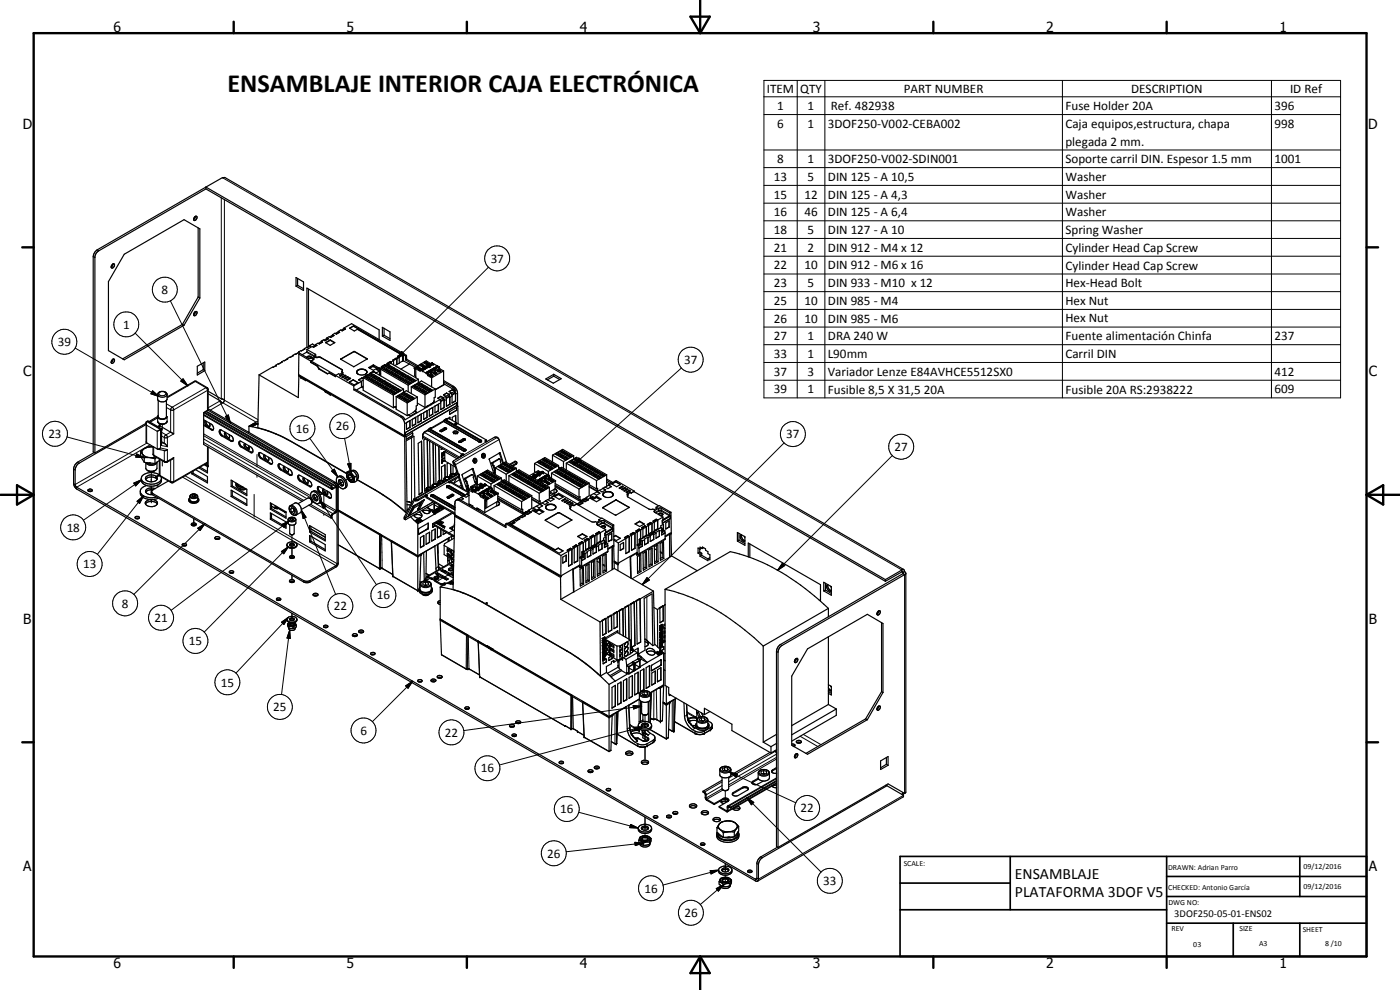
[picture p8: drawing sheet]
<svg xmlns="http://www.w3.org/2000/svg" width="420mm" height="297mm" viewBox="0 0 420 297" stroke-linecap="round" stroke-linejoin="round" font-family="sans-serif">
<defs><g id="words">
<text font-size="7.9" x="68.3" y="27.6">ENSAMBLAJE INTERIOR CAJA ELECTRÓNICA</text>
<g font-size="4.7">
<text x="304.6" y="263.8">ENSAMBLAJE</text>
<text x="304.6" y="269.2">PLATAFORMA 3DOF V5</text>
</g>
<g font-size="4.2">
<text x="34" y="9.6">6</text>
<text x="104" y="9.6">5</text>
<text x="174" y="9.6">4</text>
<text x="244" y="9.6">3</text>
<text x="314" y="9.6">2</text>
<text x="384" y="9.6">1</text>
<text x="6.8" y="38.7">D</text>
<text x="410.6" y="38.7">D</text>
<text x="7" y="112.9">C</text>
<text x="410.8" y="112.9">C</text>
<text x="7" y="187.1">B</text>
<text x="410.8" y="187.1">B</text>
<text x="7" y="261.4">A</text>
<text x="410.8" y="261.4">A</text>
<text x="34" y="290.4">6</text>
<text x="104" y="290.4">5</text>
<text x="174" y="290.4">4</text>
<text x="244" y="290.4">3</text>
<text x="314" y="290.4">2</text>
<text x="384" y="290.4">1</text>
</g>
<g font-size="3.9">
<text x="230.2" y="27.9">ITEM</text>
<text x="240.1" y="27.9">QTY</text>
<text x="271.3" y="27.9">PART NUMBER</text>
<text x="339.5" y="27.9">DESCRIPTION</text>
<text x="387.2" y="28">ID Ref</text>
<text x="233.2" y="33">1</text>
<text x="242.4" y="33">1</text>
<text x="249.3" y="33.1">Ref. 482938</text>
<text x="319.7" y="33.1">Fuse Holder 20A</text>
<text x="382.5" y="33">396</text>
<text x="233.2" y="38.3">6</text>
<text x="242.4" y="38.3">1</text>
<text x="248.4" y="38.3">3DOF250-V002-CEBA002</text>
<text x="319.7" y="38.4">Caja equipos,estructura, chapa</text>
<text x="382.5" y="38.3">998</text>
<text x="319.7" y="43.7">plegada 2 mm.</text>
<text x="233.2" y="48.9">8</text>
<text x="242.4" y="48.9">1</text>
<text x="248.4" y="48.9">3DOF250-V002-SDIN001</text>
<text x="319.7" y="49">Soporte carril DIN. Espesor 1.5 mm</text>
<text x="382.5" y="48.9">1001</text>
<text x="232.3" y="54.3">13</text>
<text x="232.3" y="59.6">15</text>
<text x="241.4" y="59.6">12</text>
<text x="242.4" y="54.2">5</text>
<text x="248.4" y="54.3">DIN 125 - A 10,5</text>
<text x="248.4" y="59.6">DIN 125 - A 4,3</text>
<text x="319.7" y="54.3">Washer</text>
<text x="319.7" y="59.6">Washer</text>
<text x="232.3" y="64.9">16</text>
<text x="241.4" y="64.9">46</text>
<text x="248.4" y="64.9">DIN 125 - A 6,4</text>
<text x="319.7" y="64.9">Washer</text>
<text x="232.3" y="70.2">18</text>
<text x="242.4" y="70.2">5</text>
<text x="248.4" y="70.2">DIN 127 - A 10</text>
<text x="319.7" y="70.3">Spring Washer</text>
<text x="232.3" y="75.5">21</text>
<text x="242.4" y="75.5">2</text>
<text x="248.4" y="75.5">DIN 912 - M4 x 12</text>
<text x="319.7" y="75.6">Cylinder Head Cap Screw</text>
<text x="147.3" y="78.8">37</text>
<text x="232.3" y="80.8">22</text>
<text x="241.4" y="80.8">10</text>
<text x="248.4" y="80.8">DIN 912 - M6 x 16</text>
<text x="319.7" y="80.9">Cylinder Head Cap Screw</text>
<text x="48.5" y="88.2">8</text>
<text x="232.3" y="86.1">23</text>
<text x="242.4" y="86.1">5</text>
<text x="248.4" y="86.1">DIN 933 - M10 x 12</text>
<text x="319.7" y="86.2">Hex-Head Bolt</text>
<text x="232.3" y="91.5">25</text>
<text x="241.4" y="91.5">10</text>
<text x="248.4" y="91.5">DIN 985 - M4</text>
<text x="319.7" y="91.4">Hex Nut</text>
<text x="36.9" y="98.6">1</text>
<text x="232.3" y="96.8">26</text>
<text x="241.4" y="96.8">10</text>
<text x="248.4" y="96.8">DIN 985 - M6</text>
<text x="319.7" y="96.7">Hex Nut</text>
<text x="17.3" y="103.8">39</text>
<text x="232.3" y="102.1">27</text>
<text x="232.3" y="107.4">33</text>
<text x="242.4" y="102.1">1</text>
<text x="242.4" y="107.4">1</text>
<text x="248.4" y="102.1">DRA 240 W</text>
<text x="248.4" y="107.4">L90mm</text>
<text x="319.7" y="102.2">Fuente alimentación Chinfa</text>
<text x="319.7" y="107.5">Carril DIN</text>
<text x="382.5" y="102.1">237</text>
<text x="205.3" y="109.2">37</text>
<text x="232.3" y="112.7">37</text>
<text x="242.4" y="112.7">3</text>
<text x="248.4" y="112.8">Variador Lenze E84AVHCE5512SX0</text>
<text x="382.5" y="112.7">412</text>
<text x="232.3" y="118">39</text>
<text x="242.4" y="118">1</text>
<text x="248.4" y="118.1">Fusible 8,5 X 31,5 20A</text>
<text x="319.7" y="118.1">Fusible 20A RS:2938222</text>
<text x="382.5" y="118">609</text>
<text x="14.6" y="131.4">23</text>
<text x="88.8" y="129.8">16</text>
<text x="100.8" y="129.2">26</text>
<text x="236" y="131.5">37</text>
<text x="268.5" y="135.3">27</text>
<text x="20" y="159.5">18</text>
<text x="24.9" y="170.5">13</text>
<text x="113.1" y="179.8">16</text>
<text x="36.6" y="182.3">8</text>
<text x="100.2" y="183.1">22</text>
<text x="46.3" y="186.6">21</text>
<text x="56.7" y="193.5">15</text>
<text x="66.3" y="206">15</text>
<text x="82" y="213.4">25</text>
<text x="108.2" y="220.5">6</text>
<text x="133.5" y="221">22</text>
<text x="144.3" y="231.8">16</text>
<text x="168.1" y="244">16</text>
<text x="240.2" y="243.7">22</text>
<text x="164.2" y="257.3">26</text>
<text x="193.4" y="267.8">16</text>
<text x="247" y="265.6">33</text>
<text x="205.4" y="275.1">26</text>
</g>
<text font-size="3.1" x="352.4" y="275.2">3DOF250-05-01-ENS02</text>
<g font-size="2.4">
<text x="271.2" y="259.7">SCALE:</text>
<text x="350.6" y="261">DRAWN: Adrian Parro</text>
<text x="391.2" y="260.6">09/12/2016</text>
<text x="350.6" y="267.1">CHECKED: Antonio García</text>
<text x="391.2" y="266.7">09/12/2016</text>
<text x="350.6" y="271.4">DWG NO:</text>
<text x="351.6" y="279.3">REV</text>
<text x="372" y="279.4">SIZE</text>
<text x="391" y="279.6">SHEET</text>
<text x="358.1" y="284.1">03</text>
<text x="377.9" y="283.8">A3</text>
<text x="397.7" y="283.8">8 /10</text>
</g>
</g></defs>
<g fill="none" stroke="#000" stroke-width=".3">
<path d="M229.3 24.1h173v95.3h-173zM229.3 29h173M229.3 34.4h173M239.3 24.1v95.3M247.6 24.1v95.3M318.8 24.1v95.3M381.6 24.1v95.3M66.4 59.4v60.3M66.9 53.4l203.6 117.5M67.3 59.9v60.2l10.1 5.8M229.3 45h173M229.3 50.3h173"/>
<path d="M229.3 55.6h173M28 77l.5 .3M29.2 75l.4 .3M229.3 61h173M229.3 66.3h173M229.3 71.5h173M229.3 76.9h173M40.5 99.9l15.9 15.9M51.1 90.3l18.1 36.7M146.6 80.2l-27.5 27.4M229.3 82.2h173M229.3 87.5h173"/>
<path d="M229.3 92.8h173M229.3 98.1h173M22.6 104.4l25.1 14.6M45.8 117.3l1.9 1.7-2.4-.8zM47.3 118.4l.4 .6M47.7 117.9a1.22 1.22 0 0 1 2.1 .3 1.24 1.24 0 0 1-2.1-.1zM50.2 118.4a1.62 1.62 0 0 1-2.2 .6l-2.7-.8 .5-.9 1.9 1.7M54.3 114.3l.6-.6 1.5 2.1zM54.9 113.7l1.5 2.1-2.1-1.5zM58.3 114.4l.3 .1M58.6 114.5l-8.4 4.9M58.6 114.5l3.2 1.8"/>
<path d="M59 114.4l-.4 .1M61.8 116.3l.5 .7v6.1M61.8 116.3l-10.1 5.9M62.1 116.3h-.3M62.5 116.8l-10.5 6.3h-.7l-1.4-.8M89.7 112.8l.6 .2M90.5 113.2l-.3 .2M91.8 114.1l-.1 .1M91.8 114l5.8 3.4M92 105.7l2.3 1.3M92.1 105.5l2.4 1.3M94.6 106.3l-.1 .5"/>
<path d="M96.4 107.3v.1M97.8 117.3l-.2 .2M97.9 117.5l-.2 .1M99.1 118.5l.1-.1 22.2 12.8M102.3 107.7h.1M102.5 110.8v.1M106.2 105.5h.1M106.4 105.5h.1M110.1 107.6v.1M120.6 105.5l.6 .7-2.1 1.4zM125.6 110.1v.2M126.4 111h-.1"/>
<path d="M126.8 111l.9-.5-.9 .6M126.8 109.4v.2M127.3 110.2l-.9 .6 .9-.5M127.4 110.4l-1 .5M127.4 110.5l-.9 .6M127.6 110.3l-.2 .1M127.9 110.3l1-.5-2.2 1.2M128 111.7l.9-.5-.9 .6M128 108.7v.2M128.3 112.1l-.1 .1M128.4 112.2l-.1 .1M128.5 109.6l-.8 .6"/>
<path d="M128.8 109.4l.9-.5-.9 .5M128.8 109.6l-.2 .1M128.9 109.9l-.9 .5M129 111.3l-.9 .5M129.2 111.4l-.9 .5M129.3 111.4l-1.2 .6M129.3 111.5l-.9 .5M129.5 111.4l-.2 .1M129.6 111.5l-.2 .2M129.8 109l-.9 .5M129.8 109.2l-.9 .5M129.8 109v.1"/>
<path d="M130.1 109.1l-1 .5M130.1 110.5l-.9 .5M130.1 109.2l-.9 .5M130.2 110.8l-.9 .5M130.2 110.6l-.9 .5M130.5 110.8l-.9 .5M130.5 110.7l-1 .6M130.7 110.5l.9-.5-.8 .5M130.7 110.7l-.2 .2M130.8 110.8l-.3 .2M131.3 109.8l-.9 .6 .9-.6M131.4 110.1l-.9 .5"/>
<path d="M131.4 109.9l-.9 .5M131.7 110.1l-.9 .5M131.8 110.1l-.1 .1M131.9 110.2l-.2 .1M134 119.9l-.7 .4M135.7 118.9l-.7 .4M136.1 115.9l-.3 .2M137.3 117.9l-.6 .4M204.5 110.4l-32.3 29M229.3 103.4h173M229.3 108.8h173M229.3 114.1h173"/>
<path d="M20.1 131.1l23.2 6.2M23.3 138.7l.4 .3M41 136.2l2.3 1.1-2.5-.1zM44 126.5l4.2 2.4v5.5l2 .5-.1 3.8M44 132.9v-5.3l3.2 1.8v5.3M44.1 132.9l-21.5 12.5-.5-.3M44.2 126.4l4.1 2.4v4.8l1.9 .4v-2.9l-.4-.6M45 133.5l-22 12.7v.5M45.9 136.3l3.4 2M46.1 134.1l.2 2.7M48 137.8l.2 5.2M48 127.2v.6l-.5 .3"/>
<path d="M48.5 129.7l1.3 .8M48.5 130.8l.8 .5M48.7 127.3v1.7M48.7 138.2v1.6M49.3 138.3l.8 .1 2-1.1-.1 7.5M49.3 138.3l.1 .4M49.3 131.3v1.7l-.8-.2M49.3 135.2v3.1M49.8 130.5l-.5 .8M49.9 124.9l.3 .1v1.4a1.63 1.63 0 0 1-2.9 0M49.9 121.2l1.8 1M51.2 138l.1 6.8"/>
<path d="M51.7 122.2l.4 .6v7.4l-2 1.2-.8-.1M51.7 122.2l-.5 .6v6.9l-1.4 .8M61.1 124.3l38.3 22.2 .2-.2 .3 .4M61.1 130.2l32.1 18.6M61.1 130.7l32.3 18.7M61.1 131.7l31 17.9M61.1 132.8l30.1 17.4M61.7 139.2l.6 .4M61.7 123.4l39 22.6 .2 .4 .3-.1M62.3 134v4.6l-10.3 5.9h-.8l-3.4-2.1M63.1 123.1l3.8-2.2 10 5.8M63.6 128.8l-.2 .1"/>
<path d="M66.1 120.3l-3.6 2M66.7 130.6l-.2 .2M67.6 125l.9-.5 .7 2.5zM69.5 132.2l-.2 .2M72.7 134l-.3 .2M73.9 134.1l.7 .4M75.4 135.6l-.2 .2M77.1 136.4v3.7M78.6 137.5l-.3 .1M81.3 139.1l-.2 .1M87.4 132.5h.1M93 131.5l8.4 11.6"/>
<path d="M103.4 131.5l1.9 10.1M104.3 139.2l1-.2v2.6zM118.9 121.9l-.3 .1M120.6 124.9l-.3 .2M121.5 130.9h.1M121.7 129.8v.8M123.5 131.3v19.7M123.8 130h.1M124 123.7l-1.3 .7M126.9 130.8l11.1 6.4M126.9 130.8v.4M127.4 129.8l11.3 6.5v.3"/>
<path d="M127.4 129.8l-.5 1M128.3 121.8l-.2 .1M128.4 129.2l10.6 6.1M128.4 129.2l-1 .6M128.5 129.2h.1M128.5 129.2l10.5 6M128.5 129.2l10.5 6.1M128.5 129.2h-.1M128.7 128.9l10.5 6.1M128.7 128.9l-.2 .3M128.9 128.8l10.5 6.1M128.9 128.8h.3"/>
<path d="M128.9 128.8l-.2 .1M129.2 128.8l10.5 6M132.2 129.1v.1M132.2 129.1l-.1 .3 .6 .1M132.2 129.2l-.1 .1M132.2 129.2v.3M132.3 120.9l-10.9 6.2M132.7 129.4v.1M133.2 126.5l10.5 6M133.2 126.4v.1M133.2 126.5l-4 2.3M133.2 126.4l10.5 6.1"/>
<path d="M133.2 126.4h.1M133.3 128.4a.37 .37 0 0 1 .5-.1 .37 .37 0 0 1 .1 .5M133.3 128.4l.1 .4M133.3 128.4l-1.1 .7M133.4 126.2l10.6 6M133.4 126.2l-.2 .2M133.5 138.2l.1 .1M133.6 126.1l10.6 6M133.6 126.1l-.2 .1M133.9 126h.1M133.9 126l10.5 6.1M133.9 128.8h.1"/>
<path d="M133.9 126l-.3 .1M133.9 128.7l-.4-.2-1.3 .7M133.9 128.8l-1.2 .7M134.7 125.6l-.8 .4M136 129.6a.83 .83 0 0 1 .8-.3 .83 .83 0 0 1 .6 .5 .87 .87 0 0 1-1.4-.2zM136.2 129.9v-.1a.62 .62 0 0 1 1.1 .1M137 122.4h.1M137.1 121.7l.2 .1M137.8 132.3l-.1 .3 .1 .1M137.8 132.3v.4M137.8 132.7h.6M138.3 132.7h.1"/>
<path d="M139 135.3h.1M139 131.7v.3M139 131.7l-1.2 .6M139 131.7a.34 .34 0 0 1 .4-.1 .34 .34 0 0 1 .2 .4M139 135.2l.2 .1M139 135.2v.1M139.1 135.3h.5M139.4 134.9l-.4 .3M139.5 134.8l-.1 .1M139.5 132h.1M139.6 134.8h.1M139.6 134.8h-.1"/>
<path d="M139.6 132l-1.2 .7M139.6 134.8l.2 .1M139.6 131.9l-.6-.1-1.3 .8M139.6 135.2l-.5 .1M139.6 134.8l.1 .1M139.7 134.8h.1M139.7 135.2l-.2 .1M139.7 135.3h-.1M139.7 134.8l.2 .2M139.8 134.9v.1M139.8 135l-.1 .3M139.8 135.1v.1"/>
<path d="M142.1 137.7a.69 .69 0 0 1 1.1 .3 .69 .69 0 0 1-.5 .9 .73 .73 0 0 1-.7-.4 .73 .73 0 0 1 .1-.8zM142.4 137.7h.2a.59 .59 0 0 1 .2 .6 .59 .59 0 0 1-.4 .5M143.7 132.5h.1M143.7 132.5l.3 .1M143.9 132.6h.3M144 132.2l-.3 .3M144.2 132.2h.1M144.2 132.1h.1M144.2 132.1l-.2 .1M144.2 132.1l.3 .1v.3M144.2 132.5v.1M144.3 132.5h.1"/>
<path d="M144.4 132.5h.1M144.5 132.5l-.3 .1M144.5 132.2l.1 .1M144.6 132.3v.1M144.6 132.3l-.5 .3-.4-.1M144.6 132.4l-.1 .1M145 136.2a.57 .57 0 0 1 .4 .6 .57 .57 0 0 1-.5 .5M145.7 132.2v.3M146.1 132.5l-6.9 4M147.6 139.1h.3M147.7 138.8l.2 .1M148 139.7h.2"/>
<path d="M149.3 131.2l-13.1 7.6v.3M149.6 137.7h.3M149.8 131.9l-13.1 7.5M149.8 135.9h.3M154.9 138.5l-1.7 .9M154.9 139v.3M173.7 137.4l.7 .8-2.2 1.2zM235.3 132.9l-42.6 42.5M267.8 136.7l-34.4 34.4M22.1 140.8l.5 .2M40.2 144.9l2.3-1-1.8 1.9zM41.1 150.4l2-1.6-1.2 2.2z"/>
<path d="M42.5 143.9l-17.5 12.2M43.1 148.8l-13.9 17.5M45.4 145.9v2.5M45.4 149.9v1M45.4 141.5v3.1M45.9 148.1v.4M54.8 143.2l46 26.5v.4M55.5 142.7l45.7 26.4 .3-.2M57 148.9a1.35 1.35 0 0 0 2.3 0M57.4 148.5a1.16 1.16 0 0 1 1.8 .4 1.15 1.15 0 0 1-2.1-.2zM58.2 155.6v1.8M59.3 158.5l2.2-1.4-1.4 2.1z"/>
<path d="M61.5 157.1l-21.3 21.3M76.3 148.3v6.9M77.1 142.5v.7M81.5 151.8l1 .6M82.5 151.7v.8M82.5 152.4h.3M82.5 152.5h.1M82.8 151.8v.7M82.8 152.5h-.1M82.8 152.4h.1M82.8 151.9v.5M82.8 152.4h.5"/>
<path d="M83.3 152.4h.1M83.3 152.1v.3M83.3 152.4l2.2 1.2M84.4 140.8l-.2 .2M84.6 157.4l2.3-1.1-1.7 1.9zM85.5 153.5l.3 .2M86.4 155.9a1.35 1.35 0 0 0 2.4 0M86.7 155.6a1.16 1.16 0 0 1 1.9 .3 1.15 1.15 0 0 1-2-.2zM86.9 156.3l-35.6 26.8M87 152a1.59 1.59 0 0 1 1.6 .7 1.59 1.59 0 0 1 0 1.8 1.76 1.76 0 0 1-1.6-2.5zM87.2 142.5l-.3 .1M87.2 151.7a1.91 1.91 0 0 1 1.6 2.9"/>
<path d="M90.3 144.3l-.2 .1M90.5 153.1l1.4 2.1-.9 .4zM90.5 153.1l10.2 25.3M93.1 145.8l-.2 .2M93.2 151.3l6.2 3.6 .2-.2M93.3 158.7l4.3 2.5M93.6 150.5l6.3 3.6v.2M94.6 149.5l.8 .5M94.8 149.2l.4-.2-1.7 1M96 150.9l4.7 2.7v.3M96 150.1l1.9 1.8-.9 .6zM96 150.1l17 25.3"/>
<path d="M96.2 147.7l-.2 .1M96.3 150.5l4.6 2.7 .3-.2M97.2 154.2v.4M97.7 148.5v-1l-1.7 1 1.2-.7v3.7M98.1 147.3v1.1M99 149.2l-.2 .2M99.5 141.4l.8-.6 1.1 2.3zM100.6 144.7l-.4 .2M101.5 146.3l-.3 .2M102.9 144.5l-1.6 1 1.3-.8M105.6 143l-1.9 1.1M112.7 147.1h.1"/>
<path d="M121.3 155.6l.3 .1M122.6 154.6h.1M122.7 154.3l.1 .2M123 153.9l.2 .3M123.3 153.4l.2 .3M123.8 152.3l.2 .2M123.9 152.9v.1M124 152.1l.2 .3M124.5 150.1l-.1 .1M125.4 152.9l.1 .1M125.5 152.7l.2 .2M125.5 149.8v.3"/>
<path d="M125.6 152.4l.3 .3M125.9 151l.3 .3M127.3 150h.1M127.7 148.5v.4M127.9 146.7l.1 .4 .6 .1M128.1 146.7a.75 .75 0 0 1 1.3 0 .78 .78 0 0 0-1.4 0l.4 .4h.5M128.3 158.7h.1M128.5 158.4h.1M128.5 157.1h.1M129.3 148.7h.1M129.3 148.6l.1 .3M129.4 148.6l.1 .3"/>
<path d="M129.4 148.9l7.2 4.1M129.4 148.9h.1M129.5 148.5l-.2 .2M129.6 146.7a.89 .89 0 0 0-.9-.5 .89 .89 0 0 0-.7 .6l.7 .4M129.7 148.5h.1M129.7 148.5h.5M129.7 148.5v.1M129.7 148.6l-.2 .3M129.7 148.6l6.9 4M129.7 145.7l.4 .3h.5M129.9 145.7l.5 .3M129.9 145.7a.76 .76 0 0 1 .7-.5 .76 .76 0 0 1 .7 .5"/>
<path d="M129.9 145.7a.72 .72 0 0 1 1.3 0M130 158.1h.1M130 148.5l6.6 3.8M130 150.5l-8.4 4.9M130.1 148.5h.1M130.1 150.6l-8.5 4.9M130.2 148.5l6.4 3.6M130.2 148.5l-.5-.1-.4 .2M130.2 154.1l.3 .1M130.8 156.9l2.2 1.3M130.8 156.9h.1M130.8 156.9l-.6 .4v.3"/>
<path d="M131.1 156.8l2.2 1.3M131.1 156.8h.1M131.1 156.8l-.1 .2M131.1 156.8l2.2 1.2M131.3 156.6l2.1 1.3M131.3 156.6l-.2 .2M131.3 145.6l-.4-.4-1 .2a.48 .48 0 0 0-.1 .6 .48 .48 0 0 0 .5 .2M131.4 153.2h.1M131.5 144.7l.7 .5M132.9 144.3a.66 .66 0 0 0-.8-.1 .66 .66 0 0 0-.4 .6l.7 .2M132.9 144.3a.66 .66 0 0 0-.9-.2 .66 .66 0 0 0-.3 .8l.6 .2M132.9 144.3l.2 .3"/>
<path d="M132.9 144.3l.1 .1M133 158.2h.1M133 158.2h.4M133 144.4v.3l-.4-.4h-.5l-.4 .4M133.3 143.6l.6 .5M133.3 158.1h.1M133.3 158.2h.1M133.3 158.1v.1M133.3 158h.1M133.3 158l.1 .1M133.4 158.1h.1M133.4 157.9l-.1 .2"/>
<path d="M133.4 158.1v.1M133.4 158.2h.1M133.4 157.9v.3M133.4 157.9h.1M133.5 143.6a.72 .72 0 0 1 1.3 0M133.7 143.9l.5 .1M133.7 143.3l-.3 .3 .3 .3M133.7 143.9l.4 .1M133.8 143.1l.5 .1M133.9 143.2l-.6 .3 .4 .4M134.1 145.8v.2M134.1 146l.1 .1"/>
<path d="M134.1 146v.1M134.1 145.8l.1 .4M134.1 146.2l4.8 2.7M134.1 145.8h.8M134.2 145.8h.1M134.2 146.1l4.8 2.8M134.2 145.8h-.1M134.2 146.1v.1M134.3 143.1l.2 .1M134.3 149l.1 .4M134.3 149l-.1 .3 .2 .1M134.3 149.2v.1"/>
<path d="M134.3 143.2l.5 .1 .1 .3M134.4 149.4h.5M134.4 145.9l4.9 2.8M134.4 145.9l-.2 .2M134.5 143.2l.3 .4M134.6 145.8l-.2 .1M134.6 145.8l4.9 2.8M134.7 144.8v-.3l-6.9 4M134.9 149.4h.1M134.9 145.8h-.3M134.9 145.8l4.8 2.7M135.1 142.6l.6 .5"/>
<path d="M135.2 144.8l5.5 3.1M135.3 142.6l.4-.4h.5l.4 .4M135.3 142.8l.6 .2M135.5 148.3v.4M135.5 148.3l-1.2 .7M135.5 148.3l.6 .1v.3M135.9 154l-4.6 2.6M136 148.7h.1M136 159.1l-1.3 .8M136.1 148.6l-.6-.1-1.2 .7M136.1 148.7l-1.2 .7M136.5 154.9l31.7 18.4"/>
<path d="M136.6 154.7l31.7 18.3M136.6 151l-.2 .3 .2 .3M136.6 142.6a.67 .67 0 0 0-.7-.5 .67 .67 0 0 0-.6 .6M136.7 142.5a.8 .8 0 0 0-.8-.4 .8 .8 0 0 0-.7 .6l.8 .2M137.7 142.2l-13.1 7.6v.3M137.7 142.8v.3M138.1 149.9l-.4 .3M139.5 143.8h.2M139.5 143.5l.3 .1M139.9 144.4h.2M140.2 146.9h.1M140.2 146.8l.3 .1"/>
<path d="M140.2 145.7h.3M140.4 146.4h.2M140.6 147.5h-.1M140.8 147l-.6 .4M141.5 142.4h.3M141.7 146.3l-.1 .1M141.7 140.6h.3M141.8 146v.3M141.9 152.1l1.1 .7 .4-.2M142.2 147.3l-.1 .1M143.1 146.6l-.9 .5 1-.5M143.2 144.9h.1"/>
<path d="M143.2 146.7l-.9 .5M143.2 146.9l-.9 .5M143.2 145.2l-1.4 .8M143.4 146.6l-.2 .1M143.5 146.8l-1 .5M143.5 146.9l-.9 .5M143.8 148l.9-.5-.9 .6M144.1 148.5h-.1M144.2 148.5l-.1 .1M144.3 145.9l-.8 .6M144.6 146h-.2M144.6 146.1l-.9 .5"/>
<path d="M144.7 146.2l-.9 .5M144.8 147.8l-.9 .5M144.8 147.6l-.9 .5M145 147.4l.9-.6-.9 .6M145.1 147.8l-.9 .5M145.1 147.7l-.9 .6M145.3 147.7l-.2 .2M145.4 147.9l-.3 .1M145.5 145.2l-.9 .5M145.5 145.2l-.9 .6M145.6 145.3l-.9 .5M145.6 145.5l-2.1 1.2"/>
<path d="M145.6 145.3v.1M145.8 145.4l-.9 .5M145.9 145.5l-.9 .5M146 146.9l-.9 .5M146 147.1l-1.9 1.2M146.3 147l-.9 .6 .9-.5M146.3 147.1l-.9 .6M146.5 149.3v.2M146.5 147.1l-.2 .1M146.5 146.9l1-.6-.9 .6M146.6 147.2l-.3 .1M147.1 146.2l-.9 .5"/>
<path d="M147.2 146.2l-.9 .6M147.2 146.4l-.9 .6M147.6 146.5l-1 .5M147.6 146.6h-.1M147.6 148.6v.2M148.4 141h.2M148.5 141.7h.1M148.6 142.1l-.2 .1M148.9 147.9v.2M149.4 149.4l7.5 4.2M150.4 144.4h.1M159 152.9l-1.2 .7"/>
<path d="M159.6 149.6l2.5 1.5M160.3 142.8l-.7 .4M160.3 142.8l-.6 .4M160.4 142.9l-.6 .4M160.6 142.9l-.2 .1M160.7 143l-.7 .4 .4-.3M160.7 143l-.7 .4M160.7 143.1l-.6 .4M161.5 142.1l-.9 .6 .9-.6M161.6 142.4l-.9 .6M161.8 142l.9-.6-.9 .6M161.8 142.2l-1.1 .5"/>
<path d="M161.9 142.3l-1 .6M162 142.4l-1 .6M162 143.8l-.8 .3M162 143.8l-.6 .4M162 144.1l-.4 .2 .7-.4-.7 .5M162.3 144.1l-.6 .3M162.5 144l-.2 .1M162.5 143.8l1-.5-.9 .5M162.6 144.1l-.2 .1M162.8 141.5l-.9 .6M162.8 141.6h.1M163.1 141.6l-1.2 .6"/>
<path d="M163.1 141.6l-.9 .6M163.1 141.7l-.9 .5M163.1 143l-.9 .6M163.2 143.4l-.9 .5M163.2 143.2l-.9 .5M163.4 142.9l.9-.5-.9 .5M163.5 143.3l-.9 .6M163.6 145.5h.1M163.7 156v.1M163.7 143.3l-.2 .1M163.8 143.4l-.2 .1M164.4 142.7l-.9 .5"/>
<path d="M164.4 142.5l-.9 .5M164.7 142.7l-1 .4M164.9 142.8h-.2M164.9 144.8v.2M166.1 144.1v.2M166.6 145.5l7.5 4.4M167.5 153.8h.1M167.6 140.6h.2M167.8 153.8h.1M171.5 156h.1M176 149.2v.1M176 149.3l-1 .5"/>
<path d="M176.2 149.1l-.2 .1M176.8 145.9l2.6 1.5M179.3 157v.5M180.4 156.3l.1 .7M180.5 157v.1M180.5 157l-1.1 .6M180.5 157l.8-.1 2.5 1.5M180.5 157.1h.1M180.5 157.1l-.9 .6M180.5 157.1h.8M180.9 152.3h.1M181.3 157.1l2.4 1.4"/>
<path d="M181.4 156.3l-.1 .8M181.8 159.6h.1M184.8 150v.1M185 150v.1M188.8 152.2h.1M196.5 153.2v.6M197.6 153.2l.2 .2M197.6 153.2l-1 .6M197.6 153.2l.8-.1 2.6 1.5M197.6 152.5v.7M197.8 153.4l-1 .5M197.8 153.4h.6"/>
<path d="M198.4 158.3l-2.2 1.3M198.4 153.4l2.5 1.4M198.6 159l-.7 .4M198.6 152.5l-.2 .9M198.8 159.1h.1M198.8 159.1v.3M199 155.7l.1 .1M84.4 165.5l2.2-1.5-1.4 2.2zM86.6 164l-25.3 25.7M87.6 160.4v3.5M87.6 164.5v3.1M87.6 172.6v1.7"/>
<path d="M91.1 174.2v.4M93 174.2v.4M101.5 163.4l12.4 7.2M113.9 170.6h.1M113.9 170.6h.2M113.9 160.2v10.4M114.1 170.6h.1M114.1 160.3v10.3M114.2 170.5h.1M114.2 170.5l-.1 .1M114.4 160.4l-.2 10.1M114.5 160.8l.2 9.7"/>
<path d="M114.6 170.4l-.4 .1M114.6 170.4l.1 .1M114.6 170.5h.1M114.7 170.5h.1M114.7 170.5l3.1 1.8M117.5 162.3l.4 10.6M117.9 172.8h.1M117.9 172.8v.1M117.9 172.9v.1M117.9 172.9l7.5 4.3 .4-.2M124.7 166.4l.1 .1M125.3 166.7v.1"/>
<path d="M125.3 166.8h.1M125.5 166.7h.1M125.5 166.7v.1M125.7 160.2h.1M126.1 175.3a1.95 1.95 0 0 0 3.3 0M126.1 174.5l.3 .3M126.4 174.8a1.87 1.87 0 0 1 2.8 .3 1.6 1.6 0 0 1-1.4 1 1.6 1.6 0 0 1-1.5-.9zM127.5 173.8l.3 .3M127.8 172l1 .6M128.4 173.2l-.1 .1M129.6 173.5v.3M129.7 173.5v.3"/>
<path d="M130.2 173.2a.73 .73 0 0 1 .9-.4 .73 .73 0 0 1 .5 .7 .83 .83 0 0 1-1.4-.3zM130.5 173.5a.62 .62 0 0 1 1-.1v.1M130.8 173.7h.1M130.8 174.1v.1M131.2 163.4l.3 6.7M131.2 172.5v.1M131.5 170.1l.1 .8M131.5 170.1l-.7 .4M131.6 169.9h.1M131.6 169.9l-.1 .2M132.3 175.1v.3M132.7 173l.8 .7"/>
<path d="M132.9 173.4l-1.8 1.1M133 175.1v.3M133.2 175v.3M133.3 173.3l.6 .6M133.3 173.4l.5 .5M133.4 175.3h.1M133.5 171.2v.3M133.6 175.3h.1M133.6 171.2v.3M133.7 175v.2M134.1 175h.1M134.4 168.3l.1 .9"/>
<path d="M134.5 172.5l-1 .6M134.6 170.7a.78 .78 0 0 1 .8-.3 .78 .78 0 0 1 .6 .6 .84 .84 0 0 1-1.4-.3zM134.7 172.6h1.2M134.7 171.8v.1M134.7 172.3l-.3 .2M134.8 171a.63 .63 0 0 1 1.1 0M134.8 161.3v1M134.8 167.3l.1 1.7M135.3 172.3l.7 .2M135.4 171.2h.1M135.5 167.8l-1.1 .3M135.6 165.1h-.1"/>
<path d="M135.6 166.5h-.1M135.6 170v.1M135.6 168.5l.1 .1M135.9 172.6l.1 .1M136 172.6h-.1M136 171.9h.1M136 172.5h.1M136 172.5l-.1 .9M136.2 167.1l-.7 .4M136.2 167.3l-.6 .3M136.2 168.6l-7.6 4.4M136.2 165.7l-.7 .4"/>
<path d="M136.2 165.9l-.6 .3M173.9 169.8v.5l.2-.1v-.4M174 167.3h.1M174 167.3v2.2M176.2 165.8l-.7 .4M177.2 164.4l-2.3 1.3M178 164.8l-.7 .3M179.7 163.8l-.7 .4M180.9 169.5l.7 .4M180.9 169.3l.7 .3M181.3 162.1l-2.3 1.3M181.4 162.8l-.7 .4"/>
<path d="M181.6 162.9h.1M181.6 162.9v.3M182.4 165.4l-7.8 4.5M183.7 170.9l-11.6 6.6M183.9 163.8l.2 .1M184.3 168.6l1.2 .7M184.3 168.8l1.2 .7M191.1 166v.5l.2-.1v-.4M191.3 163.5l-.1 2.2M193.5 162l-.7 .3M194.1 179.1v13.1M194.2 173.3l.7 .7-2.2 1.4z"/>
<path d="M194.5 160.6l-2.4 1.4M195.1 161l-.6 .4M196.9 160l-.7 .4M198.2 165.8l.6 .3M198.2 165.5l.6 .4M199.6 161.6l-7.8 4.5M200.9 167.2l-11.2 6.5M201.1 160l.2 .1M234.8 169l.7 .7-2.1 1.4zM270.7 171.6l.3 .1v.4M271.5 172.6v65.4M84.5 186.7l2.1-1.5-1.4 2.2z"/>
<path d="M86.6 185.2l-15.8 16.8M86.9 189l.2 2.6-1-.2zM86.9 189l-2.4 19.4M87.6 184v2.2M87.6 186.9v.7M132.2 185.8h.1M132.2 185.8l.5 .3M132.5 196.4l7.4 4.3M132.7 186.1h.1M132.7 186.1l.1 .1M140 190.4l-.1 10.3M140.2 190.4v10.3"/>
<path d="M140.5 190.9l-.3 9.8M140.5 190.9l.2 9.8M143.5 192.4l.5 10.7M144.9 180.7h-.1M146.1 180.9h.1M170.1 195.3h.1M181.1 192.2h.1M181.2 192.8v.1M181.2 196.1h.1M181.2 196.8h.1M181.7 191.8h.1M181.7 191.8l.1 4.2"/>
<path d="M182.1 192.2v.1M182.1 193.6v.1M182.1 195h.1M182.8 192.8l-.7 .5M182.8 194.2l-.7 .4M182.8 195.6l-.7 .4M182.8 192.9l-.7 .4M182.8 194.3l-.7 .4M182.8 195.7l-.7 .4M182.9 196.5h.1M183 193.7l-.1 .1M183 195.1l-.1 .1"/>
<path d="M185.2 189.7l-3.5 2.1M185.5 198.6v1.1M185.5 198.6h.1M188.2 199.6l.6 .3M189.2 194.4h.1M189.2 194.2l.1 .1M189.2 194.2a.49 .49 0 0 1 .6 .4 .49 .49 0 0 1-.6 .5M189.3 194.4l.3 .3M189.3 194.3l.4 .4M189.6 198.8l.6 .3M189.7 194.7l-.5 .3M189.9 198.8l.5 .3"/>
<path d="M189.9 194.7l-.2 .3-.5 .2M190 198.5l.6 .4M191.4 197.7l.6 .4M198.2 199.6l.1 .1M198.3 188.4h.1M198.4 199.4h.1M198.4 198.1h.1M198.4 189.1h.1M198.4 192.3h.1M198.4 193h.1M198.9 188.1h.1M198.9 188.1l.1 4.2"/>
<path d="M199.3 189.9h.1M199.3 191.3h.1M199.3 188.5h.1M199.6 189.3l-.3 .2M199.6 189.4l-.3 .2M199.6 190.7l-.3 .2M199.6 190.8l-.3 .1M199.6 192.1l-.3 .1M199.6 192.2l-.3 .1M199.6 187.6l-.7 .4M233 195.4l.5 .3M234.2 193.4l.5 .3"/>
<path d="M121.7 205.8l2.2-1.4-1.4 2.1zM123.9 204.4l-12.2 12.1M139.9 200.7h.3M139.9 200.7h.1M139.9 200.7v.1M140.2 200.7l-.1 .1M140.2 200.7h.1M140.2 200.7h.5M140.7 200.7h.1M140.7 200.7l3.2 1.8M143.9 203l.1 .1M144 203.1h.1"/>
<path d="M144 203.1l25.5 14.7M169.5 217.7l1.8 1M171.3 218.7h.1M171.3 218.7h.2M171.3 208.4v10.3M171.5 218.7h.1M171.5 208.5v10.2M171.6 218.6h.5M171.6 218.6v.1M171.6 218.7h.1M171.6 218.6l-.1 .1M171.8 209l-.2 9.6"/>
<path d="M171.9 209l.2 9.6M172.1 218.6l1.2 .7M172.1 218.6v.1M172.1 218.7h.1M173.3 219.5l1.9 1.1M174.9 210.5l.4 10.6M182.1 214.6l.6 .4M182.7 214.9v.1M182.7 215h.2M182.9 214.9v.1M184.6 214v9.2M185 213.7v9.5l-1.5-.7"/>
<path d="M185.4 213.5l-.4 9.6M185.5 200.2l.3 .2M185.9 200.7l.3 .2M188.1 201.8v.1M188.6 211.6l.3 6.7M188.7 200.2l-.6-.4v2l.6 .3M188.9 218.3l.5 2 1.9 2M188.9 218.3l-.7 .4M189 217.7l2.3 1.3M189 218.2h.1M189 218.2l-.1 .1M189.1 217.5l2.3 1.3"/>
<path d="M189.2 219.5h.1M189.3 219.8h.1M190 211.7l2.6 .2-2.5 .8zM190.3 218.2l2.5-.1-2.3 1.1zM190.3 201l.1 .1M190.5 219.2l-1.2 .5M190.5 219.2l1.3 .1M191.3 219h-1l-1 .5M191.3 219l.5 .3M191.4 218.9l-.1 .1M191.4 218.8v.1M191.4 218.8l.5 .5"/>
<path d="M191.8 209.8v7.2M191.8 216.4h.4M191.8 219.3h.1M191.9 208.3a1.92 1.92 0 0 0 3.3 0M192.2 207.8a1.94 1.94 0 0 1 2.8 .2 1.57 1.57 0 0 1-1.5 1 1.57 1.57 0 0 1-1.4-1zM192.2 210.4v6M192.2 216.4l.1 .3M192.6 211.9l-53.4 7.3M192.6 219.1l.2 .4M192.8 219.4l.3 .4M192.8 219.8h.1M192.8 219.8l.2 .6"/>
<path d="M192.8 219.8l.2 .2M192.8 218.1l-42.9 11.4M192.8 218.1l-2.3 1.1M192.8 218.1l-2.5 .1 .2 1M192.9 216l-.7 .4M193 220h.1M193 216.4l.1 .1M193.1 219.8l-.1 .2M193.1 219.8h-.3M193.1 219.8l.1 .1M193.2 219.2l1.3 1.3M193.2 219.9v.1"/>
<path d="M193.2 219.9l1.3 .6M193.4 217.8l.6 .4M193.6 214.5v3.7M193.6 219.2v3.2M194.6 210.5v6.1M195 218.8l5 2.9 .6-.4M195.2 215.4l1 .4M195.4 207.8l-.3 9v-6.6M195.6 201.2h.1M196.2 215.8h.1M196.2 215.8l.9 .1M196.2 207.3v8.5"/>
<path d="M197 206.9l.1 9M197.1 215.9l1.1 .6 .6-.3M197.1 215.9v.1M197.7 206.3l.5 .3M197.9 206.2l.1 .1M199.1 205.6l-.2 .1M199.1 205.6h.1M199.3 210.9h.1M199.4 210.9l.4 .3M199.8 211.1v.1M200.1 211.1l-.3 .1M200.7 218.7l1 .7"/>
<path d="M201.7 219.4l.1 .1M201.7 210.2v9.2M201.7 219.4h.5M202.2 219.4h.1M202.2 210v9.5M202.3 219.2l-.1 .2M202.4 216.5l7.1 3.8 1.6-.1 2-1.2M202.6 209.8l-.4 9.6M206 211.3l.2 3.2M206.2 214.5l.2 1.5M206.2 214.5l-.8 .5M206.2 213.9l2.3 1.3"/>
<path d="M206.2 214.4h.1M206.2 214.4v.1M206.3 213.7l2.3 1.3M206.4 215.8h.1M206.4 216h.1M206.4 216l.6 1 1.6 1.5M207.7 217.7l.9 .8M207.8 217.7l1 .1M207.9 217.9l.7 .6M208.1 218.1h.1M208.5 215.2l-1.2 .1-.8 .4M208.5 215.2l.6 .3"/>
<path d="M208.5 218.5h.1M208.6 218.5h.1M208.6 218.5l-.8 .4M208.6 215.1l-.1 .1M208.6 215v.1M208.6 219.4v.7M208.6 215l.5 .5M209 213l.2 .9M209.1 215.6a3 3 0 0 0-2.5 .3M209.1 215.5v.1M209.1 216.1a1.88 1.88 0 0 0 3.3 0M209.2 213.8l.6 1.4"/>
<path d="M209.4 215.6a1.74 1.74 0 0 1 2.8 .3 1.81 1.81 0 0 1-2.9 .2zM209.5 213.3l.8 1.8M211.4 219.4v.7M212.4 216.3h.1M213.1 219.1h.1M213.1 219v.1M213.2 218.4l-.1 .6M213.7 218.2l-.6 .8M175.3 221.1h.1M175.3 221.1l7.5 4.3 .5-.3M175.3 221.1v.1M184.6 223.2h.1"/>
<path d="M185 223.1h.1M185 223.1l-.1 .1M185.1 223l-.1 .1M185.2 220.3l6.2 3.5M190.5 221.4l.8 .8M190.6 221.5h.8l1.3 .7M190.7 221.7l.2 .1M190.9 221.9h.1M191 221.9l.3 .3M191.3 222.2h.1M191.3 222.2v.1M191.3 222.3l-.6 .4"/>
<path d="M191.4 223.1v.8M191.4 223.8h.1M191.4 223.8l1.2 .4 .9-.1M192.8 222.2h-.1M192.8 222.2h.1M192.9 220.7l1.4 .8M193.1 220v.5l1.3 .8M193.1 220h.1M193.1 220l1.4 .5M193.6 224.1h.1M193.6 224.1v4.2M194.2 223.8h.1"/>
<path d="M194.2 223.1v.7M194.2 223.8v.1M194.2 223.8l-.7 .3M194.3 221.5v.7M194.3 221.5l.3 .4M194.4 221.3l-.1 .2M194.4 221.3a.59 .59 0 0 1 .3 .7 .59 .59 0 0 1-.7 .4l-1.3-.2M194.5 220.5h.1M195.2 220l-.7 .5M195.9 222.8h.1M195.9 222.8v.1M195.9 222.8l-1.7 1"/>
<path d="M196 222.1l-.1 .7M196.5 222l-.6 .8M208.6 220.1h.1M211.4 220.1h.1M216 231a1.92 1.92 0 0 0 3.4 0M216.4 230.3a1.8 1.8 0 0 1 2.7 .6 1.86 1.86 0 0 1-2.9 .1zM216.7 235.7l-4.8 2.8-.2-.1M216.7 234.6l-5.3 3.1v.2M216.7 236.7l-4.8 2.7-.2-.1M216.9 239.6v.3M217 237l-4.9 2.8v.3M217.7 237.2v3.6"/>
<path d="M218.9 231.6l2.4 .6-.4 1zM218.9 231.6l19.9 9.3M220.1 237.8v.3M222.8 236.2v.3M224.1 239.3l2.1 1.4-.7 .8zM224.1 239.3l22.3 22.4M226 234.4v.3M227.5 231.9a1.95 1.95 0 0 0 3.4 0M227.9 231.4a1.65 1.65 0 0 1 2.8 .5 1.8 1.8 0 0 1-2.9 0zM231.8 231v.3M232.7 225.4l-14 8.1M233 234.9l-14.5 8.3h-.5v.3"/>
<path d="M233 233.6l-14.3 8.3-.2 .4-.2-.1M233 227.8l-14.3 8.3M233 227.2l-14.3 8.3M233 226.3l-14.3 8.3M240.1 220.9l5.3 3.1M241.1 220.3l5.3 3.1M271.1 238.6l-43.5 25.2-.5-.3-.4 .3v.5M173.7 243.7l17.8 4.8M189.3 247.4l2.2 1.1-2.5-.2zM190.5 252.7l2.6 .2-2.4 .8zM193.1 252.9l-23.2 2.7M193.6 245.2v3.9"/>
<path d="M193.6 250.1v2.1M217.7 259.1v2.5M227.1 259.1l.5 .3M228.3 257.1l.5 .2M213.1 261.2l2.6-.1-2.3 1.1zM215 266.6l2.2-1.2-1.6 2zM215.7 261.1l-16.7 4.5M217.2 265.4l-7 6M217.7 262.6v2.1"/>
<circle cx="149.2" cy="77.5" r="3.7"/>
<circle cx="37.9" cy="97.3" r="3.8"/>
<circle cx="49.4" cy="86.9" r="3.8"/>
<circle cx="19.3" cy="102.6" r="3.7"/>
<circle cx="207.3" cy="107.9" r="3.8"/>
<circle cx="16.5" cy="130.1" r="3.8"/>
<circle cx="90.7" cy="128.5" r="3.8"/>
<circle cx="102.7" cy="127.8" r="3.8"/>
<circle cx="145.1" cy="136.8" r=".69"/>
<circle cx="238" cy="130.3" r="3.7"/>
<circle cx="270.4" cy="134" r="3.8"/>
<circle cx="22" cy="158.2" r="3.7"/>
<circle cx="26.9" cy="169.2" r="3.8"/>
<circle cx="115.1" cy="178.6" r="3.7"/>
<circle cx="37.5" cy="181" r="3.7"/>
<circle cx="48.3" cy="185.4" r="3.8"/>
<circle cx="58.7" cy="192.3" r="3.8"/>
<circle cx="102.1" cy="181.8" r="3.8"/>
<circle cx="68.2" cy="204.7" r="3.8"/>
<circle cx="84" cy="212.1" r="3.8"/>
<circle cx="109.1" cy="219.2" r="3.7"/>
<circle cx="135.5" cy="219.7" r="3.8"/>
<circle cx="146.3" cy="230.5" r="3.7"/>
<circle cx="166.2" cy="256" r="3.7"/>
<circle cx="170.1" cy="242.7" r="3.7"/>
<circle cx="242.2" cy="242.4" r="3.8"/>
<circle cx="195.4" cy="266.5" r="3.7"/>
<circle cx="207.4" cy="273.9" r="3.7"/>
<circle cx="249" cy="264.3" r="3.8"/>
</g>
<g fill="none" stroke="#000" stroke-width=".35">
<path d="M61.8 56.7l-32.2 18.6-1 1.2-.1 59.4M61.8 56.1l-32.6 18.9-1.1 1.2-.1 .8v58.6l.5 .3M61.8 56.1l4.9-2.8h.9l203.6 117.6M61.8 56.1v.6M61.8 56.7l203.9 117.7M61.8 56.1l203.9 117.8M33.9 79.2l-.6 .9M33.9 79.2h.4v.7l-.5 .5-.4-.1-.1-.2M33.9 79.2l-.1 .6-.5 .3M58.4 65.1l.4-.2a.66 .66 0 0 1 .2 .8 .66 .66 0 0 1-.9 .3zM58.7 64.9l-.6 .9M59.5 68.4v20.7"/>
<path d="M54.8 97.3l.4 .3M54.8 97.3l-18 10.4M58.4 93.6l.4-.2a.66 .66 0 0 1 .2 .9 .66 .66 0 0 1-.9 .2zM58.7 93.5l-.6 .9M59.5 89.1l.5 .3M59.5 89.1l-4.7 8.2M60 89.4v-20.7l-4.8-2.8-17.9 10.4-4.8 8.2v20.7l4.8 2.7 17.9-10.3M60 89.4l-4.8 8.2M88.8 83.3l2.3 1.3v2.6l-2.3-1.3zM89.3 83.6v2M89.3 85.6l-.5 .3M89.3 85.6l1.8 1"/>
<path d="M92.6 86.7v17.4M101.5 99.4l.4 .3M101.5 99.5l.3 .2M101.5 99.5l-.9 .6M101.5 99.4v.2M101.9 99.7h.1M101.9 99.7l-1 .5M103.2 98.4l.5 .3-1 .6-.5-.3-.7 .4M103.2 98.4v.2M103.2 98.4l2.3-1.3 16.5 9.5M103.5 98.7l-.2-.1-1 .5M103.6 98.7l-1 .5"/>
<path d="M103.6 98.7h.1M106.1 97.9l1.3 .7M106.1 97.9l-1.2 .6M106.1 97.8l14.7 8.5M106.1 97.8v.1M106.1 97.8l-1.2 .7 1.4 .8 1-.5M107.3 98.7l13 7.6-1 .6M107.3 98.7v.1M107.3 98.8l13 7.5M107.5 98.6l-.2 .1M114.8 98.2l2.2 1.4v2.6l-2.2-1.4zM115.3 98.5v2.1"/>
<path d="M33.7 107.9l.4-.2 .3 .2-.1 .6-.5 .5-.4-.1-.1-.2zM33.9 107.7l-.1 .6-.5 .4M47.4 118h.1M47.6 117.8a1.57 1.57 0 0 1 2.6 .6v1.4a1.69 1.69 0 0 1-2.9 .1v-1.6zM50.2 119.1l8.1-4.7h.7l3.4 2.1v6.6M59.2 109.9l2.3-1.3v2.6l-2.3 1.3zM61 108.9v2M61 110.9l.5 .3M61 110.9l-1.8 1.1M62.5 117.4l3.9 2.3 .6 .1a.52 .52 0 0 1 .2 .8 .52 .52 0 0 1-.8 0l-3.9-2.4M77.8 112.5l11.7 6.8 .2-6.7M77.8 112.5l-.4 15.9a40.2 40.2 0 0 1 10 4.1l16.6 9.5"/>
<path d="M81.9 110.2l-4.1 2.3M82.8 109.6h.2l-1.1 .6M82.8 109.6v.1M82.9 109.6l-1 .6M84.5 108.6l-1.7 1M84.5 108.6v.1M84.6 108.7l-1 .5M85.3 108.2l-.8 .4M86.2 107.6l.2 .1-1.1 .5M86.2 107.6v.1M86.3 107.7l-1 .5M86.3 107.7h.1"/>
<path d="M88 106.7l-1 .5M88 106.7h.1M88 106.6l.1 .1-1.9 .9M88 106.6v.1M89.6 112.4v.2l31.8 18.3M89.6 112.4l31.8 18.3M89.7 105.6l-1 .7M89.7 105.6l.1 .1-1 .6-.8 .3M89.7 106.3l.3-.3 2.5 1.5 .6 .1M89.7 106.3l-.1 6.1M89.7 106.3l3.5 2M90.2 112.9v.5l1.5 .8"/>
<path d="M90.3 113l1.5 1M90.5 105.3l-.8 .3M91.3 104.6l.2 .1-1 .6M91.3 104.6v.2M91.4 104.7l-.9 .6M91.8 114.2h-.1M91.8 114v.2M91.9 113.9l-.1 .1M92.1 104.9v.7l-1.4 .8M92.1 104.9l2.7 1.7-1.8 1M92.1 104.3l-.8 .3M92.1 107.1a.73 .73 0 0 1 1.3 .2l-.9-.2-.4 .2z"/>
<path d="M93 103.6l.2 .1-1.1 .6M93 103.6l.8-.4 .7 .4M93 103.6v.2M93.1 103.8l-1 .5M93.2 108.8l2 1.1M93.2 108.3v.5M93.4 108.3v.4M93.4 108.3l7.4 4.3M93.4 108.7l1.9 1.1M93.4 108.7l-.2 .1M93.4 107.3l-.2 .2M94.1 107.8l-.7 .5"/>
<path d="M94.1 107.8l-.9 .5M94.7 103.4l.4 .2-1 .6-.4-.2-1.6 .9M94.7 103.4v.1M94.8 107.1h.1M94.8 107.1l.3 .2M94.8 107.1l-1 .5 .3 .2M94.8 107.1l-.9 .6M95 103.6l.1 .1M95 103.6l-.3-.1-.9 .5M95 103.6l-.9 .6M95.1 107.3h.1M95.2 109.9l.5 .8"/>
<path d="M95.3 107.2h.9l6.6 3.9M95.3 107.2l1.1 .2M95.3 107.2l-.2 .1M95.3 109.8l.5 .8M95.3 109.8l-.1 .1M95.7 110.7l2.5 1.5 .6-.3M95.8 110.6l2.6 1.5M95.8 110.6l-.1 .1M96.4 102.4l.4 .3M96.4 102.4v.1M96.7 102.7l-.2-.2-1 .5M96.7 102.7h.1"/>
<path d="M96.7 102.7l-.9 .5M96.8 102.7l-1 .5-.4-.2-.7 .4M97.6 117.2v.4l1.5 .9M97.7 102.8l1.4-.8 1.4 .8-1.4 .8zM97.8 117.3v.2M97.8 117.5h.1M97.9 117.5l1.3 .8M98.1 101.4l.4 .2M98.1 101.4v.1M98.2 101.5l-1 .6M98.2 101.5l.2 .2M98.5 101.6v.1"/>
<path d="M98.5 101.6l-1 .6M98.5 101.6l-.9 .6-.5-.2-.7 .4M98.8 111.9l1.9 1M98.8 111.9l1.9 1.1v-.4M99.1 118.5h.1M99.1 102.1l1.3 .8M99.1 102.1l-1.3 .8M99.1 102v.1M99.3 118.2l-.2 .3M99.8 100.4l.4 .3-.9 .6-.5-.3-.7 .4M99.8 100.4v.1M100.1 100.7l-.2-.2-1 .6"/>
<path d="M100.1 100.7h.1M100.1 100.7l-.9 .5M100.7 112.6l5.5 3.2M101 100.2l-.5-.2-.7 .4M102.3 107.8l3.8 2.2M102.5 110.8l.3 .2-.2 .5M102.6 111.5l.3 .3M102.6 113.2l1-.6 .2 .2-.9 .5zM102.9 112.3l-1 .5M102.9 112.3l.2 .1M102.9 112.2l.3 .2-1 .5-.3-.2M102.9 112.2v.1"/>
<path d="M102.9 112.2l-1 .5M102.9 111.8l-2.2 .8M103.3 113.5l1-.5 .3 .2-1 .5zM103.6 112.6l.2 .2M103.6 112.6h.1M104 114l1-.5 .2 .1-.9 .5zM104.3 113.1l.2 .1M104.3 113.1l-.9 .5M104.3 113v.1M104.8 114.6l1.2-.6 1.5 .8-1.2 .7zM105 113.4v.1M106 114l1.4 .8"/>
<path d="M106 114l-1.2 .7M106 114h.1M106.1 110h.1M106.2 115.8v1.2M106.2 117l14.5 8.4 .6 1 .1 .7v3.6M106.2 105.5l4 2.2M106.2 105.5l-3.9 2.3M106.2 117l.3-.2 14.1 8.1 1 1 10.4-6M106.3 105.5l3.9 2.2M107.3 111.1a2.19 2.19 0 0 1 2.8 .3 1.62 1.62 0 0 1-2.4 1 .74 .74 0 0 1-.6-.5 .74 .74 0 0 1 .2-.8zM107.5 112.3a.83 .83 0 0 1-.2-1.1 .83 .83 0 0 1 1-.4 1.17 1.17 0 0 1 1.7 1.2l-.4 .3M108.4 114.5l.1 1.6"/>
<path d="M108.4 114.5l-2.2 1.3M108.5 116.1l.5 .3M108.5 116.1l-1.5 .9M109 113.3l3-1.8 9.1 5.3M109 113.6l-.4-.2-1 .6 .8 .5M109 115.9l-.5 .2M109 114.1l-.6 .3M109 113.3l9.1 5.2M109 113.3v3.8l9.1 5.2M109.5 113.1l.6-.3 .6 .3-.7 .4zM110.1 112.8v.4M110.1 113.2l.3 .1"/>
<path d="M110.1 113.2l-.3 .1M110.2 107.7l-4.1 2.3M110.2 107.7h.1M110.3 113.6l.6-.4 .6 .4-.6 .3zM110.4 112.4l-1 .6M110.4 112.4h.1M110.5 112.5l.9-.5 .6 .4a1.16 1.16 0 0 1-1.5 .1zM110.6 110.3l1.4-.8 1.5 .8-1.5 .8zM110.9 113.6l.3 .2M110.9 113.6l-.3 .2M110.9 113.2v.4M111.2 114l.5-.3 .7 .4-.7 .3z"/>
<path d="M111.4 113l.9-.6 .5 .4-.8 .5zM111.4 112.4l-.6 .3M111.4 112.4l.3 .2M111.4 112v.4M111.7 114.1l.3 .2M111.7 114.1l-.3 .2M111.7 113.7v.4M112 114.5l.6-.3 .6 .4-.7 .3zM112 109.9l-1.1 .6M112 109.9l1.1 .6M112 109.8v.1M112 109.8l-1.1 .6"/>
<path d="M112 111.4l-.9 .7M112 111.4l.8 .5M112 109.5v.3M112 111.4l.9 .5M112.2 113.5l.9-.6 .6 .4-.9 .5zM112.3 112.9l.3 .1M112.3 112.9l-.6 .3M112.3 112.4v.5M112.6 114.2v.4M112.6 114.6l.2 .2M112.6 114.6l-.3 .2M112.8 115l.6-.3 .6 .3-.7 .4z"/>
<path d="M112.8 111.9h.1M112.8 111.9v.1M112.9 111.9v.1M113 113.9l.9-.5 .6 .4-.9 .5zM113.1 113.3l.3 .2M113.1 113.3l-.6 .4M113.1 112.9v.4M113.4 115.1l.3 .1M113.4 115.1l-.3 .1M113.4 114.7v.4M113.6 115.5l.6-.4 .6 .4-.6 .3zM113.7 110.4l.2 .1"/>
<path d="M113.7 110.4l-.6 .5M113.7 110.4h.1M113.7 110.4l-.7 .5 .9 .4M113.8 101.9v-2.9l-21.7-12.6v17.9M113.8 114.4l.9-.5 .6 .4a1.16 1.16 0 0 1-1.5 .1zM113.9 112.3h.1M113.9 111.3v1.3M113.9 111.3l-1 .6M113.9 113.8l.3 .2M113.9 113.8l-.6 .3M113.9 113.4v.4M113.9 110.5v1.8"/>
<path d="M113.9 110.5l-.7 .5M114.2 115.5l.3 .2M114.2 115.5l-.3 .2M114.2 115.1v.4M114.2 112.2l-.2 .1M114.2 110.8l3.1-1.8 8.2 4.8M114.2 110.8l8.3 4.8M114.2 110.8v2M114.5 116l.5-.4 .7 .4-.7 .3zM114.7 114.9l.9-.6 .6 .4-.9 .5zM114.7 110.2v.3M114.7 110.2l-.7 .3"/>
<path d="M114.7 113.9v.4M114.7 114.3l-.6 .3M114.7 114.3l.3 .2M114.8 110.6l.5-.4 .7 .4-.7 .4zM115 116l.3 .2M115 116l-.3 .2M115 115.6v.4M115.3 116.4l.6-.3 .6 .4-.7 .3zM115.3 100.6l-.5 .2M115.3 100.6l1.7 1M115.3 110.7l-.2 .1M115.3 110.7l.3 .1"/>
<path d="M115.3 110.2v.5M115.5 109.5l-1 .5 .2 .2M115.5 109.5l.1 .1M115.5 109.4l.2 .2M115.5 109.4v.1M115.5 115.4l.9-.5 .6 .3-.9 .5zM115.6 114.8l.3 .1M115.6 114.8l-.6 .3M115.6 114.3v.5M115.6 111l.6-.3 .6 .4-.7 .3zM115.6 109.6l-1 .6M115.6 109.6v.4"/>
<path d="M115.7 109.6v.3M115.8 110l.9-.5 .6 .4-.9 .5zM115.9 116.5l.3 .2M115.9 116.5l-.3 .2M115.9 116.1v.4M116.1 116.9l.6-.3 .6 .3-.7 .4zM116.2 111.1l.3 .2M116.2 111.1l-.3 .2M116.2 110.7v.4M116.3 115.8l.9-.5 .6 .4-.9 .5zM116.4 109.2v.4M116.4 109.2l-.7 .4"/>
<path d="M116.4 115.2l.3 .2M116.4 115.2l-.6 .4M116.4 114.9v.3M116.4 111.5l.6-.3 .7 .3-.7 .4zM116.7 117l.3 .1M116.7 117l-.3 .1M116.7 116.6v.4M116.7 109.9l-.6 .3M116.7 109.5v.4M116.7 109.9l.3 .2M116.9 117.4l.6-.4 .6 .4-.6 .3zM117 111.6l-.3 .2"/>
<path d="M117 111.6l.3 .2M117 111.2v.4M117.1 116.3l.9-.5 .6 .4a1.19 1.19 0 0 1-1.5 .1zM117.2 108.5l-1 .6M117.2 108.5l.2 .1M117.2 108.5l-1 .6 .2 .1M117.2 108.5h.1M117.2 115.3v.4M117.2 115.7l.3 .2M117.2 115.7l-.6 .3M117.3 112l.5-.3 .7 .4-.7 .3zM117.4 108.6l-1 .6"/>
<path d="M117.4 108.6v.4M117.4 108.6v.5M117.5 111l.9-.6 .5 .4-.8 .5zM117.5 117.4l.3 .2M117.5 117.4l-.3 .2M117.5 117v.4M117.5 110l-.9 .5 .7 .3 .6-.3M117.5 110.4l-.5 .3M117.5 110.4l.3 .1M117.5 110l.6 .3-.2 .2M117.5 110v.4M117.8 117.9l.5-.4 .7 .4-.7 .3z"/>
<path d="M117.8 111.7v.4M117.8 112.1l-.3 .2M117.8 112.1l.3 .2M117.9 116.8l1-.5 .6 .3-.9 .5zM118 116.2l.3 .2M118 116.2l-.6 .3M118 115.8v.4M118.1 112.5l.5-.4 .7 .4-.7 .4zM118.1 118.5v3.8M118.1 108.2l-.7 .4M118.1 108.2v1.3M118.3 117.9l.3 .2"/>
<path d="M118.3 117.9l-.3 .2M118.3 117.5v.4M118.4 110.4v.5M118.4 110.9l.2 .1M118.4 110.9l-.6 .2M118.6 112.6l-.2 .1M118.6 112.1v.5M118.6 112.6l.3 .1M118.8 117.3l.9-.5 .6 .3-.9 .5zM118.9 116.7l.3 .1M118.9 116.7l-.6 .3M118.9 116.3v.4"/>
<path d="M118.9 107.5l-1 .6 .2 .1M118.9 107.5l.2 .1M118.9 119l3.1-1.8 3.3 1.9M118.9 119l3.3 1.9M118.9 119v3.8l3.3 1.9M118.9 112.9l.6-.3 .6 .4-.7 .3zM119.1 107.6l-1 .6M119.1 109.3l-.6 .4M119.1 107.6v1.7M119.1 109.3h.1M119.1 111.9l.9-.5 .6 .4-.9 .5zM119.2 111.3l-.6 .3"/>
<path d="M119.2 111.3l.3 .2M119.2 110.9l-.9 .5 .6 .4 .6-.3M119.2 110.9v.4M119.2 110.9l.6 .4-.3 .2M119.3 106.9l.3 .1M119.3 106.9h.1M119.3 106.9l.3 .2M119.4 118.8l.6-.3 .6 .3-.7 .4zM119.5 113l-.3 .2M119.5 113l.3 .2M119.5 112.6v.4M119.6 107.1l.2 .1"/>
<path d="M119.6 107v.1M119.7 117.1l.3 .2M119.7 117.1l-.6 .4M119.7 116.8v.3M119.7 113.5l.6-.4 .7 .4-.7 .3zM119.8 107.2v1.8l-.7 .3M119.8 107.2l-.7 .4M120 118.9l-.3 .1M120 118.9l.3 .1M120 118.5v.4M120 111.8l-.6 .3M120 111.4v.4"/>
<path d="M120 111.8l.3 .2M120.2 119.3l.6-.4 .6 .4-.5 .3zM120.3 113.5l-.3 .2M120.3 113.5l.3 .2M120.3 113.1v.4M120.4 118.2l.9-.5 .7 .4a1.19 1.19 0 0 1-1.6 .1zM120.6 113.9l.5-.3 .7 .4-.7 .3zM120.6 106.5l-1 .6M120.6 106.5l.2 .1M120.6 106.5l.3 .1M120.6 106.5h.1M120.8 112.9l.9-.5 .5 .3-.8 .5z"/>
<path d="M120.8 106.6l-1 .6M120.8 108.3l-1 .6M120.8 106.3h.1M120.8 106.6v1.7M120.8 118.9v.4M120.8 106.3l-1.2 .7M120.8 108.3l.1 .1M120.8 106.3l-.2 .2M120.8 119.3l.3 .2M120.8 119.3l-.3 .2M120.9 106.6v1.8M120.9 111.9v.4"/>
<path d="M120.9 111.9l-1 .5 .7 .3 .6-.3M120.9 112.3l.2 .1M120.9 112.3l-.6 .3M120.9 111.9l.5 .3-.2 .2M121.1 108.2l1.7 1M121.1 108.2l-.2 .2M121.1 106.5v1.7M121.1 119.8l.5-.4 .6 .4-.6 .3zM121.1 106.5l-.2 .1M121.1 106.5l.6 .3M121.1 113.6v.4M121.1 116.8v.9"/>
<path d="M121.1 116.8l-3 1.7M121.1 114l.3 .2M121.1 114l-.3 .2M121.2 118.7l1-.5 .6 .3-.9 .5zM121.3 117.7v.4M121.3 118.1l.3 .2M121.3 118.1l-.6 .3M121.4 114.4l.6-.4 .6 .4-.7 .4zM121.6 113.3l.9-.5 .6 .4-.9 .5zM121.6 119.8l.4 .2M121.6 119.8l-.3 .2M121.6 119.4v.4"/>
<path d="M121.7 112.4v.4M121.7 112.8l.3 .1M121.7 112.8l-.6 .2M121.7 106.8v1.2M121.7 108l3.3 1.9M122 114v.5M122 114.5l-.3 .1M122 114.5l.2 .1M122 106.6l-.3 .2M122 106.6v1.2M122 107.8l3.4 1.9M122 107.8l-.3 .2"/>
<path d="M122.1 119.2l.9-.5 .6 .3-.9 .5zM122.2 118.6l.3 .1M122.2 118.6l-.6 .3M122.2 118.2v.4M122.2 114.9l.6-.3 .6 .3-.7 .3zM122.4 113.8l.9-.5 .6 .4-.9 .5zM122.5 119.9v.4M122.5 113.2l-.6 .3M122.5 113.2l.3 .2M122.5 112.8v.4M122.5 115.6v2M122.8 114.9l.3 .2"/>
<path d="M122.8 114.6v.3M122.8 114.9l-.3 .2M122.9 119.6l.9-.5 .6 .4-.9 .5zM123 119l.3 .3M123 119l-.6 .4M123 118.7v.3M123.3 113.7l-.6 .3M123.3 113.7l.3 .2M123.3 113.3v.4M123.4 116.1l4.1 2.3M123.4 116.1l3.1-1.8 4.1 2.4M123.4 116.1v2"/>
<path d="M123.8 119.1v.4M123.8 119.5l.3 .2M123.8 119.5l-.6 .3M123.9 115.9l.6-.4 .7 .4-.8 .3zM124.2 113.8l-1 .5 .7 .3 .6-.3M124.2 114.2l.2 .1M124.2 114.2l-.7 .3M124.2 113.8v.4M124.2 113.8l.5 .3-.2 .2M124.3 110.4l.5 .4v2.5M124.3 110.4l1.8 1 .2-.4M124.4 110.7v1.9l.4 .6"/>
<path d="M124.5 115.5v.5M124.5 116l.3 .1M124.5 116l-.3 .1M124.6 110.2l-1.7-1-2.6 1.5M124.7 116.4l.7-.4 .6 .4-.6 .3zM124.9 110.2l.5-.2 .5 .2-.6 .4zM125 115.3l.9-.5 .6 .3-.9 .6zM125.3 119.1v2.5l-.4 .2-.2 1.3-.7 .6M125.3 119.1l-3.1 1.8M125.4 116v.4M125.4 116.4l.2 .2M125.4 116.4l-.4 .2"/>
<path d="M125.5 113.8v1.1M125.5 113.8l-3 1.8M125.6 116.8l.6-.3 .6 .4-.7 .3zM125.7 110.9l2.5 1.3 .2 .5M125.8 110.3l-.5-.1-.4 .2M125.8 115.8l.9-.6 .6 .4-.9 .5zM125.9 115.2l-.6 .3M125.9 115.2l.3 .2M125.9 114.8v.4M126.1 109.6l.5-.1 .3 .1M126.1 109.4l1 .1-.6 .4-.4-.3zM126.2 116.5v.4"/>
<path d="M126.2 116.9l.3 .2M126.2 116.9l-.3 .2M126.3 110.8v.2M126.3 110.8l-.6 .1M126.3 111l.5 .3M126.3 110.8h.1M126.4 117.3l.6-.3 .7 .3-.8 .4zM126.4 110.8h.1M126.4 110.8l.1 .3M126.6 110.7l-.6-.2-.3 .4M126.6 111.2l.2-.2v.3M126.6 116.2l.9-.5 .6 .4-.9 .5z"/>
<path d="M126.7 115.2v.5M126.7 115.7l.3 .1M126.7 115.7l-.6 .3M126.9 110.2l.2 .2M127 117.4l.3 .1M127 117.4l-.3 .2M127 117v.4M127.2 117.8l.6-.4 .7 .4-.7 .4zM127.3 108.7l.6-.1 .4 .2-.6 .4zM127.4 110.4h.1M127.4 110.4l-1.1 .4M127.4 110.4l.1 .1"/>
<path d="M127.5 116.7l.8-.5 .7 .4-.9 .5zM127.5 110.1l-.6 .1M127.5 110.1h.1M127.5 110.3h.1M127.5 110.1v.2M127.5 115.7v.4M127.5 118.4v3.9M127.5 110.3l-.1 .1M127.5 116.1l.3 .2M127.5 116.1l-.6 .3M127.6 110.3l.4 .2M127.6 110.1l.1 .3"/>
<path d="M127.7 110.5h.1M127.7 110.7l-.1-.3-.9 .6M127.7 110.7h.1M127.7 110.7l-.9 .6M127.8 109.9h-.8l-.1 .3M127.8 110.3v.2M127.8 117.4v.5M127.8 117.9l.3 .1M127.8 117.9l-.3 .1M127.9 110.3l.1 .1M127.9 110.3h-.1M127.9 111.9l.5 .3v.5"/>
<path d="M128 110.5h.1M128 111.7l.1 .1M128 111.7l-.1 .2M128 110.3v.2M128 111.8h.1M128.1 109.5l.7-.1 .1 .3M128.1 109.5l.2 .1M128.1 111.8v.2M128.1 108.9l-.5-.1-.3 .2M128.3 111.9l.1 .4M128.3 111.9l.9-.5 .1 .6M128.3 111.9v.2"/>
<path d="M128.3 117.2l.9-.5 .6 .4a1.12 1.12 0 0 1-1.5 .1zM128.3 116.6l.4 .2M128.3 116.6l-.5 .3M128.3 116.2v.4M128.4 112.7l1.1 .7M128.5 109.6l-1 .5M128.6 109.6h.1M128.6 109.6v.3M128.6 109.8l.1 .1M128.7 109.6h.1M128.7 109.6l-.1 .1M128.8 109.6l.4 .3"/>
<path d="M128.8 109.8h.1M128.8 109.8l-.9 .5M128.9 109.8v.2l-.9 .5M128.9 111.2l.1 .1M128.9 111.2h.1M128.9 111.2l-.9 .5M129 109.3a.51 .51 0 0 0-.5-.2 .51 .51 0 0 0-.4 .4M129 112.8l.4-.2 .5 .2M129 111.3v.2M129 111.3h.1M129 112.5l.6-.1 .4 .2a.56 .56 0 0 1-.6 .4 .56 .56 0 0 1-.5-.4zM129 111.4l.1 .1"/>
<path d="M129.1 109.6l1-.5v.2l-.9 .6M129.1 109.6h.1M129.1 109.6l-.1 .2M129.1 109.6l.1 .3M129.1 111l.5 .5 .1 .4-.3 .2M129.1 111l.2 .3M129.2 116.7v.4M129.2 117.1l.3 .2M129.2 117.1l-.6 .3M129.3 109.1l-1.4-.8-3.6 2.1M129.3 111.6l.1 .1M129.3 112l-.8 .5"/>
<path d="M129.3 112l.1 .1M129.4 111.7v.4M129.5 111.3l1-.6v.6l-.8 .5M129.5 111.3h.1M129.5 111.3l-.1 .1M129.5 113.4v2.7M129.6 111.3h.1M129.6 111.3v.3M129.8 109h.1M129.8 109.1h.1M129.8 109l.2 .1M129.8 109.2l-.1-.3-1 .5v.2"/>
<path d="M130.1 110.5h.1M130.1 109.1v.1M130.1 110.5l-1 .5M130.1 110.5l.1 .3M130.1 109.1l1.1 .7M130.2 111.8a.45 .45 0 0 1 .5-.1 .45 .45 0 0 1 .3 .4l-.6 .2-.3-.3zM130.2 112.1l.3-.1 .6 .1M130.2 110.7l.1 .1M130.3 110.4h.2M130.3 110.4l.5 .4 .1 .5-.3 .1M130.5 110.4h.1M130.5 110.4v.2"/>
<path d="M130.5 110.9l.1 .5M130.5 111.3l.1 .1M130.6 116.7v2.5l-.3 .1-.2 1.4-.8 .5M130.6 116.7l-3.1 1.7M130.7 110.5l.1 .4M130.7 110.5l-.1 .2M130.8 110.6h.1M131.3 109.8l.1 .3M131.3 109.9l.3 .1M131.3 109.8l-1 .6M131.4 111.1a.42 .42 0 0 1 .6-.2 .42 .42 0 0 1 .1 .6h-.6zM131.4 111.4h.9"/>
<path d="M131.4 110l.1 .1M131.6 110l.1 .7-.9 .5M131.6 110l-.9 .5M131.7 110.6l.2 .1M131.7 110.3l.2 .4M131.7 110.1h.1M131.8 110.1l.2 .6M132 110.7h-.1M132 110.7l1.1 .6M132 119.9l.3 1v2l1-.6M132.3 118.9v.1M132.3 119l-.9 .5"/>
<path d="M132.3 118.9l-.9 .6 .6 .4M132.3 119l.7 .4M132.3 118.9l.7 .4M133 119.4v.4M133 119.3l.3 .7v2.3M133 119.4l-1 .5M133 119.8l-.8 .5M133 119.8l.3 .1M133.1 118.5l.7 .4M133.1 114.2l3 1.7a2.68 2.68 0 0 1 1.2 2v3.9M133.1 115.2l.3 .2-2.8 1.6M133.1 114.6l2.7 1.5 .9 1.1"/>
<path d="M133.1 115.1l3.6 2.1M133.1 111.3v4.1l-2.5 1.5M133.1 111.3l-3.6 2.1M133.3 119.9l-1.1 .6M133.3 119.9v2.4M133.8 118.9l.1 .5M133.8 118.9l-.8 .4M133.9 119.4l.1 2.5 1-.6M134 118l-.9 .5M134 118l.8 .4M134 117.9v.1M134 117.9l-.9 .6"/>
<path d="M134 117.9l.8 .4M134.8 118.3l.2 1v2M134.8 118.4v.5M134.8 118.4l-1 .5M134.8 118.9l.1 .1M134.8 118.9l-.9 .4M134.9 119v2.3M134.9 119l-1 .5M135.5 117.9l.2 .8v2.2l1-.6M135.5 117.9l-.7 .4M135.7 117l-.9 .5M135.7 117l.8 .4"/>
<path d="M135.7 117l-.9 .5 .7 .4M136.5 117.4v.5M136.5 117.4l-1 .6M136.5 117.9l.2 .1M136.5 117.9l-.9 .5M136.7 118v2.3M136.7 118l-1 .6M136.7 117.2l-.2 .1 .2 1M163.8 113.7l2.4-1.4 2.2 1.3-2.3 1.4zM166.2 112.9l-1.9 1.1M166.2 112.3v.6M166.2 112.9l1.8 1"/>
<path d="M28.3 135.8l-5 2.9-1 1.3-.2 5.1 .3 .9 .6 .7 203.7 117.6 .7 .1M42.2 135.6l.5 .6M42.2 135.6v1.3l1.1 1.8M42.7 136.2l.6 1.1M42.7 136.2l.9 .7 1.3 .4M43.3 134.6a1.13 1.13 0 0 0-.6 1.6M43.3 134.6l-1.1 1M43.3 137.3v1.4M43.3 138.7l3.2 .4M43.8 138.8a2.01 2.01 0 0 0 3.3-.1v1.8a1.94 1.94 0 0 1-3.3 .1zM43.8 127.4l-20.5 11.9-.7 1.5 .1 5 204.1 118 .3-.2v-4.7a2.59 2.59 0 0 1 1.2-1.8l5.1-2.9M43.8 127l-15.3 8.9"/>
<path d="M43.8 127.2l.2 .4M43.8 134.4l-.3 .1M44 138.8a2.34 2.34 0 0 0 2.5 .3M44.1 134.2l1.8-.1h-1.5l-1.1 .5M44.7 138.9h.5M44.9 137.3h-1.6M44.9 137.3h.4M45.3 137.3l1.2 .4M45.9 134v2.3l.2 .4 3.3 2h.7l1.6-.9 .4-.5M46.5 137.7v1.4M46.8 137.1l-1.5 .2M47 137.2l-.5 .5"/>
<path d="M47.3 125l-2.6 1.5M47.3 125.3l-2.3 1.4M47.3 134.7l2.1 .5 .8-.3M47.5 120.1v4.9a1.48 1.48 0 0 0 2.4 .1v-5M47.5 124.6l-.2 1.9 .5 .6M47.8 137.7l.1 5 3.6 2.2 .5-.1 10.3-6M47.8 127.7l4.3 2.5M47.8 127.1v.6M47.8 127.7l-.5 .3M47.8 138.2l-1.3 .9M48.2 134.4l-.9 .3M48.5 128.7l-1.3 .7"/>
<path d="M48.5 128.7l-4-2.3-.7 .3 .1 6.1 3.4 1.9M48.5 128.7h.1M48.5 128.7v4.4l-.2 .5M48.5 132.5l1.1 .7 .6 .8M50.2 126.4a1.34 1.34 0 0 1-2 .9l-.4-.2M50.2 125a1.69 1.69 0 0 1-2.9 .1M61.1 127.6l2.4 1.4h.5M61.1 124.6l38.4 22.2M61.1 127.4l2.8 1.5M61.1 123.8v9.5l29.6 17.1M61.1 125.9l2.3 1.4a1.38 1.38 0 0 1 .6 1.7M61.1 123.8l38.3 22.1"/>
<path d="M61.3 139.4l1 .6v1.9l-2.7-1.5M61.3 123.7l38.3 22.1M61.5 139.3l.9 .6M61.7 126.2a1.27 1.27 0 0 0 .3 1.7M61.8 126.4a1.54 1.54 0 0 0 1.1 1.6M61.9 123.4l39.1 22.6M62.3 138.6l.1 1.3M62.4 123.1l37.8 21.8 .8 1.1M62.4 123.1l-1.3 .7M62.5 122.7l38.6 22.5 .4 .9v23l-.3 .6-8.2 4.9-.6 .2-1.1-.1-45.4-26.2-.4-.4v-.6M62.5 134.1l-.1 5.8M62.8 126.9l.2 .9-.1 .3-.4 .1"/>
<path d="M63.9 128.9h.1M65.9 129h.5l2.9 1.7a1.25 1.25 0 0 1 .5 1.8h-.4l-3-1.8-.5-.8zM66.1 128.9a1.5 1.5 0 0 0 .6 1.7l3.2 1.7M67.6 129.7l-.2 .8 .5 .8M67.7 129.8a1.47 1.47 0 0 0 1.1 1.6M68.7 130.3l.2 .9-.2 .4h-.3M71.8 132.5l.5-.1 2.9 1.6a1.14 1.14 0 0 1 .3 1.9l-3.1-1.7a1.28 1.28 0 0 1-.6-1.7zM72 132.4a1.26 1.26 0 0 0 .7 1.6l3.1 1.7M73.4 133.1l-.1 .8 .5 .8M73.6 133.1l.3 1.1 .8 .6v-.9M73.9 134.2l.7 .2M74.5 129.7h.1"/>
<path d="M74.6 134.5l.1 .1M74.6 133.7a.74 .74 0 0 1 .2 .8 .74 .74 0 0 1-.6 .5M74.7 127.9a37 37 0 0 1 12.7 4.6l16.6 9.7M74.7 127.9v1.8M75 127.8l.8 .1M75.4 127.6h.4M75.4 127.6l-.4 .2M75.4 127.6l-.2 .2 .6-.2M75.4 127.6l.3-.1 .2 .1M75.6 127.6h.1M75.7 127.4l.8 .2M75.7 127.4h.1"/>
<path d="M75.8 127.6l-.5 .2M75.8 127.9h.1M75.8 127.5h.1M75.9 127.8l-.1 .1M75.9 127.6l-.3 .2h.3M75.9 127.6l-.2 .1M76.4 127l-.5 .3 .8-.2M76.4 127l-.7 .4M76.4 127l-.4 .3M76.7 127.1l-.5 .3 .8-.2M76.7 127.1l-.4 .3M77 127.2l-.5 .4"/>
<path d="M77 127.2h.1M77.3 127.3l.1 .1M77.4 127.1l-.1 .2M77.4 126.9l-.1 .4M77.4 126.3l-2.7 1.6M77.6 136l.5-.2 3 1.7a1.06 1.06 0 0 1 .3 1.8l-3.1-1.7a1.68 1.68 0 0 1-.7-1.6zM77.9 135.8a1.43 1.43 0 0 0 .7 1.7l3.1 1.6M79.3 136.4l-.1 .9 .5 .8M79.5 136.6a1.44 1.44 0 0 0 1.1 1.6M80.5 137.2a.68 .68 0 0 1 .3 .7 .68 .68 0 0 1-.6 .5M83.5 139.4l.5-.2 2.9 1.6a1.27 1.27 0 0 1 .5 1.9l-3.2-1.7a1.58 1.58 0 0 1-.7-1.6zM83.8 139.2a1.47 1.47 0 0 0 .6 1.6l3.2 1.7"/>
<path d="M85.2 139.9a1.35 1.35 0 0 0 .4 1.6M85.4 140a1.49 1.49 0 0 0 1.1 1.6M118.4 122.1l.5 .3M118.6 122l-.5 .3M121.4 130.7v.2M121.5 130.9l.1 22.6M121.6 130.6l.1 .1M121.7 130.6v.1M121.7 130.6l-.3 .3M121.9 120.2l.6-.3 .6 .4-.7 .3zM122 126.8l1.1-.6v2l-1.1 .6zM122.2 120.9v3.8"/>
<path d="M122.5 120.3l.3 .2M122.5 120.3l-.4 .2M122.8 124.5l-.6 .2M123.1 128.2l-1.1 .6M123.7 125.8l1-.6v2.1l-1 .5zM123.8 129.9h.1M123.8 129.9l-1.9 1.2v.7l2-1.1M123.8 129.9l.1 .8M123.8 129.9v.8M123.8 130.7l-1.9 1.1M123.8 130.7h.1M124 123.7h.1"/>
<path d="M124.5 123.4l.5 .3M124.5 123.4l.6 .3M124.7 125.2v2M124.7 127.2l-1 .6M124.7 127.2v.1M125.1 123.7l-2 1.1-.6-.3M125.3 120.9l2.2 1.4M125.4 124.8l1-.6v2l-1 .7zM125.5 133l1-.6 .3 15.3-1 .7zM126.4 126.2l-1 .6M126.4 126.2h.1M126.5 132.4l.2 15.3"/>
<path d="M126.9 131.2l10.8 6.2M127 131.2l-.2 .2M127.8 131.7l-.6 .3 .3 15.4M128.1 121.9l-.6 .4M128.2 125.3v-2.1l-1 .6v2.1M128.2 125.3l-1 .5M128.2 125.3l-1 .6M128.2 132l.3 14.2M128.9 132.4l.2 13.9M129.1 128.8l10.6 6M129.8 122.3v1.9M129.8 124.2l-.9 .6"/>
<path d="M129.8 124.2l.1 .1M129.9 124.3v-2l-1 .6v2M129.9 124.3l-1 .6M130 133l.1 12.2M130 133l.2 12.2M130.3 120.7l-2 1.1M130.5 121.8l1.1-.5v2l-1.1 .6zM130.7 133.4l.1 11.8M131.5 121.3v2M131.5 123.3l-1 .5M131.5 123.3h.1M131.7 133.9l.2 10.3"/>
<path d="M132.1 129.4l.1 .1M132.1 129.3v.1M132.2 129.5h.1M132.4 129.4v.1M132.4 134.4v.5l.5-.3M132.5 138.3h.1M132.5 136.7l.1 .6M132.5 137.8l.3 .3M132.5 137.8l.1 .1M132.5 138.3l.1 .7M132.6 138.3v.7M132.6 136l-.1 .4 .3-.1"/>
<path d="M132.6 136l.1 .4M132.6 136.3h.1M132.6 136.1v.3M132.6 136l.4-.1 .2 .2M132.7 136.6v.3l.6-.4-.7 .8M132.7 136.6l-.2 .1M132.7 136.1l-.1 .1M132.7 136.3h.1M132.7 138.3h-.1M132.7 138.3h-.2M132.7 138l.1 .1M132.8 134.6l-.4 .2"/>
<path d="M132.8 136.3l-.1 .1M132.8 135.8l-.2 .2M132.9 135.8v.1M132.9 136l.3 .2M133.2 136.1h.1M133.2 135.6h.1M133.2 135.6v.5M133.2 135.6l.1 .6-.6-.1M133.3 122.3l-1 .6M133.3 122.3h.1M133.3 138.2h.1M133.3 137.4h.1"/>
<path d="M133.3 138.2l-.6 .4v-.3M133.3 138.2l-.6 .5-.1 .3M133.3 128.8v.3M133.3 137.4l-.6 .5 .1 .2M133.3 137.4l-.8 .4M133.4 128.8v.2M133.4 128.8l-1.2 .7M133.4 128.8h.4M133.5 135.5l.1 2.7M133.5 135.5l3.7 2.2M133.5 139.5l.1 3.8M133.6 138.3l3.1 1.8"/>
<path d="M133.9 126l10.5 6.1M133.9 128.8l-1.6 .7M133.9 135.3l-.4 .2M133.9 128.7v.1M133.9 128.7h.1M134.1 125.6l-.1 .1M134.1 125.6v.1M134.1 125.6l-5.7 3.4a2.1 2.1 0 0 0-1.6 2.4l.3-.1M134.2 125.6l.8-.4v.5M134.2 125.6l-.1 .1M134.5 138.9l-.3 .2 .1 4M134.7 125.6l11.3 6.4"/>
<path d="M134.9 125.2v.5M134.9 121.3l-.9 .5M134.9 121.3h.1M135.2 139.3l.1 2.9M135.3 139.3v2.9M135.8 126.1l-.1-.9 1.1-.6v2.1M136 138.5l1.3 3.7M136 139.7v2.4M136 138.5l.6 .6 1 3.1M136.2 129.9l.3 .2 .7-.1M136.4 130h.7M136.4 127.2l.5-.2z"/>
<path d="M136.7 120.3l-1 .6M136.7 120.3h.1M136.7 127.1l.1 .2M136.7 124.7v2M136.7 127.1h.4M136.7 127.1h.1M136.7 127.1h.5l-.5 .3zM136.8 130v.1M136.9 130v.1M136.9 126.9v.1M137 123.1l-2.1 1.1M137 122.3v.8"/>
<path d="M137 122.3l-2.1 1.2v.8l2.2-1.2M137 122.3l.1 .8M137 123.1h.1M137.1 121.7v-.8l-15.4 8.9M137.1 127.1v.1M137.1 121.7l-15.4 8.9M137.1 121.7l.2 .1M137.1 127.1l-.3 .2M137.1 127.2h.1M137.2 129.9v.1M137.3 121.8l.2 5.4M137.3 129.9h-.1"/>
<path d="M137.3 121.8h.1M137.7 132.6h.1M139.1 136.6l-.5 .1-.2 .2M139.1 136.5h.1a.66 .66 0 0 0-.8-.1 .66 .66 0 0 0-.3 .8M139.1 136.5l-3.1 2M139.5 132l-1.2 .7-.5-.1M139.6 132h-.6l-1.1 .7M139.6 131.9v.1M142.2 138.7l.2 .1M142.2 137.8l-.2 .4 .2 .5M142.3 137.8l.1 .5-.2 .4M142.3 137.7l-.1 .1"/>
<path d="M142.4 137.7h.1M142.4 137.7h-.1M144.8 137.2l.1 .1M144.9 136.2l.1 .5-.2 .5M144.9 136.2h.1M144.9 136.2a.63 .63 0 0 0-.1 1M145.7 132.5h.4l2.2-1.3a.99 .99 0 0 1 1.5 .7l2.2 6.9M146 132l-.4 .2 .1 .3M146 132v.4l-.3 .1M146.8 137.8l3.2-2 1.1 3.1M146.8 137.8h.1M146.8 137.8l1.4 4.3"/>
<path d="M147.9 139.7l.4 1.5M148.1 139.7l.5 1.2M149.4 140l.9-.5 .6 .4-.8 .5zM149.8 135.9l1.1 3.2M149.9 137.7l-2 1.2 .2 .8M149.9 137.7l.5 1.6M149.9 137.7h-.2l-2.1 1.2 .2 .8h.3M150.3 139.9l.4 .2M150.3 139.9l-.5 .3M150.3 139.5v.4M151.2 140v.4M151.3 139.3h.2"/>
<path d="M151.3 138.9h.2M151.3 139.3l-.2 .1M151.3 138.9l-.5 .3 .6 .4 .6-.3-.5-.4M151.3 138.9v.4M151.5 139.3l.2 .1M151.5 138.9v.4M152.2 139.4l-.6 .3 .6 .4 .6-.4-.5-.3M152.2 139.4h.1M152.2 139.8l-.3 .1M152.2 139.8h.1M152.2 139.4v.4M152.3 139.8l.3 .1"/>
<path d="M152.3 139.4v.4M153 139.9l-.6 .3 .7 .4 .5-.4-.5-.3M153 139.9h.1M153 139.9v.4M153.1 139.9v.4M154.1 139.7l-.1 .3M155.1 138.7v.5l-1.2 .7M155.1 138.7l-.5-.3-1.7 .9M155.1 138.7l-1.5 1M160.4 139.1v2.4l.3 .2M160.4 139.1l4.2 2.3M160.4 139.1l3.1-1.8 4.1 2.4"/>
<path d="M161.3 138.7l.9-.5 .6 .4-.9 .5zM162.1 139.2a1.1 1.1 0 0 1 1.5-.2l-.9 .5zM162.2 138.2v.4M162.2 138.6l.3 .2M162.2 138.6l-.6 .3M162.9 139.6l.9-.5 .6 .4-.9 .5zM163 139.1l-.6 .3M163 138.6v.5M163 139.1l.3 .1M163.2 138l-.3 .1M163.2 138h.1M163.2 137.6l-.6 .3 .6 .4 .6-.3-.5-.4"/>
<path d="M163.2 137.6h.1M163.2 137.6v.4M163.3 137.6v.4M163.3 138l.2 .1M163.8 139.1v.4M163.8 139.5l.3 .2M163.8 139.5l-.6 .3M164 138l-.6 .4 .7 .4 .6-.4-.5-.4M164 138.5l-.2 .1M164 138.5h.2M164 138h.2M164 138v.5"/>
<path d="M164.2 138.5l.2 .1M164.2 138v.5M164.6 139.6v.4M164.6 140l-.6 .3M164.6 140l.3 .2M164.8 138.9l-.2 .2M164.8 138.5l-.6 .4 .7 .3 .6-.3-.5-.4M164.8 138.9h.2M164.8 138.5h.2M164.8 138.5v.4M165 138.5v.4M165 138.9l.2 .2"/>
<path d="M165.6 139.4h.2M165.6 139h.2M165.6 139.4l-.2 .2M165.6 139v.4M165.6 139l-.6 .4 .7 .3 .6-.3M165.8 136.6l3.1-1.8 3.3 1.9M165.8 136.6v2M165.8 139v.4M165.8 136.6l3.3 1.9M165.8 139.4l.2 .1M165.8 139l.5 .3M166.3 139.3v.1"/>
<path d="M166.5 139.5l-.6 .3 .6 .4 .6-.3-.5-.4M166.5 139.9h.1M166.5 139.9l-.3 .1M166.5 139.5h.1M166.5 139.5v.4M166.6 139.5v.4M166.6 139.9l.2 .1M166.7 136.3l.8-.6 .7 .4a1.13 1.13 0 0 1-1.5 .2zM167.5 136.7l.8-.5 .7 .4-.9 .5zM167.5 136.1l-.5 .3M167.5 136.1l.3 .2M167.5 135.7v.4"/>
<path d="M167.6 139.7v1M167.6 139.7l-3 1.7M168.3 137.2l.9-.5 .6 .3-.9 .5zM168.3 136.6l.4 .2M168.3 136.6l-.5 .3M168.3 136.2v.4M168.6 135.1l-.6 .4 .6 .3 .6-.3-.5-.4M168.6 135.6l-.3 .1M168.6 135.6h.1M168.6 135.1h.1M168.6 135.1v.5M168.7 135.6l.2 .1"/>
<path d="M168.7 135.1v.5M169.1 138.5v2M169.2 137.1l-.6 .3M169.2 137.1l.3 .2M169.2 136.7v.4M169.4 136h.1M169.4 135.6l-.6 .3 .6 .4 .6-.3-.5-.4M169.4 135.6h.1M169.4 136l-.3 .1M169.4 135.6v.4M169.5 135.6v.4M169.5 136l.2 .1"/>
<path d="M170 139v2M170 139l9 5.2M170 139l3-1.8 9.1 5.3M170 137.2l-.9 .5 .6 .3 .4-.1M170 137.5l-.6 .3M170 137.2l.6 .3-.2 .2M170 137.5l.3 .2M170 137.2v.3M170.2 136.1h.1M170.2 136.1v.4M170.2 136.5l-.2 .1M170.2 136.1l-.6 .3 .7 .4 .5-.4-.5-.3"/>
<path d="M170.2 136.5h.1M170.3 136.5l.3 .1M170.3 136.1v.4M170.8 138.6l.9-.5 .6 .4-.9 .5zM171 136.6h.1M171 136.6v.3M171 136.6l-.5 .3 .6 .4 .6-.4-.6-.3M171 136.9l-.2 .2M171 136.9h.1M171.1 136.9l.3 .2M171.1 136.6v.3M171.6 139.1l.9-.5 .6 .3-.9 .5z"/>
<path d="M171.7 138.1v.4M171.7 138.5l.3 .2M171.7 138.5l-.6 .3M172.2 136.7l-3.1 1.8M172.2 136.7v1M172.4 139.6l.9-.5 .6 .3-.9 .6zM172.5 139l.3 .2M172.5 139l-.6 .3M172.5 138.6v.4M172.7 137.9h.1M172.7 137.5l-.6 .3 .7 .4 .5-.3-.5-.4M172.7 137.9l-.3 .1"/>
<path d="M172.7 137.5h.1M172.7 137.5v.4M172.8 137.9l.2 .1M172.8 137.5v.4M173.3 139.1v.3M173.3 139.4l.3 .2M173.3 139.4l-.5 .3M173.5 138h.1M173.5 138.4h.1M173.5 138.4l-.2 .1M173.5 138l-.6 .3 .7 .4 .5-.4-.5-.3M173.5 138v.4"/>
<path d="M173.6 138.4l.3 .1M173.6 138v.4M174.1 140l-.5 .3M174.1 140l.3 .1M174.1 139.5v.5M174.3 138.5l-.6 .3 .7 .4 .6-.4-.6-.3M174.3 138.5v.4M174.3 138.9l-.2 .1M174.3 138.9h.1M174.3 138.5h.1M174.4 138.9l.3 .1M174.4 138.5v.4"/>
<path d="M175 140v.4M175.2 138.9l-.6 .4 .6 .4 .6-.4-.5-.4M175.2 139.4h.1M175.2 139.4l-.3 .1M175.2 138.9v.5M175.2 138.9h.1M175.3 138.9v.5M175.3 139.4l.2 .1M176 139.4v.4M176 139.8h.1M176 139.8l-.3 .2M176 139.4l-.6 .3 .7 .4 .5-.3-.5-.4"/>
<path d="M176 139.4h.1M176.1 139.8l.2 .2M176.1 139.4v.4M176.8 139.9l-.6 .3 .7 .4 .5-.3-.5-.4M176.8 139.9h.1M176.8 139.9v.4M176.9 139.9v.4M26.4 146.9a.62 .62 0 0 1 .8-.2 .62 .62 0 0 1 .4 .7h-.9l-.3-.2zM26.6 147.4h.9M40.6 155.1l.8-.2 .4 .3a.62 .62 0 0 1-.6 .5 .62 .62 0 0 1-.6-.6zM40.7 155.6h.9M42.1 147.5a3.3 3.3 0 0 0 4 1.8l.9-.2"/>
<path d="M43.6 151.2a2.36 2.36 0 0 1 3.6 0M43.8 150.5l.1-.1a2.54 2.54 0 0 1 3.1 0 .97 .97 0 0 1 .1 1.1 .97 .97 0 0 1-1.1 .4 1.64 1.64 0 0 1-2.4-1.2zM43.8 147.7a2.11 2.11 0 0 0 2 .7M44 145.7l1.2 .2 1.6-.2M44 145.7a2.03 2.03 0 0 0-1.9 2.1 2.03 2.03 0 0 0 2.1 1.9l1.7 .2 1.6-.5M44.2 141.1l.8 .3 1.4-.2M45.9 147a2.1 2.1 0 0 0-2.1 .7M46.6 143.3a2.42 2.42 0 0 0-2.9 .5M46.6 146.6a1.86 1.86 0 0 0-2.9 .9l.1 .2M46.9 145.7l.8 .3M46.9 142.9a2.16 2.16 0 0 0-3.3 .7 2.14 2.14 0 0 0 3.5 .2M46.9 142.9l-.3 .4"/>
<path d="M47 143.1l.1 .7M47 143.1l-.2 .4 .3 .3M47 143.1l-.4 .2M47.7 142.4a4.2 4.2 0 0 0-5.1 .5 1.89 1.89 0 0 0 1.4 2.8M47.7 142.4l-.3 .4M47.7 142.4l-.8 .5M47.9 142.6l-.9 .5M48.3 143l.2 .5M48.5 143.5a3.1 3.1 0 0 1-4.2 1.7l-1.3-.6-.6-1M48.5 143.6a1.82 1.82 0 0 1-1.7 2.1M50.5 144.3l-4.6 2.7-.4 .5M56.7 150a1.76 1.76 0 0 0 2.9 0"/>
<path d="M57 149.4a.97 .97 0 0 0-.2 1.1 .97 .97 0 0 0 1.1 .5 1.27 1.27 0 0 0 1.7-1.4l-.3-.2M57.5 157.6a.55 .55 0 0 1 .1-.7 .55 .55 0 0 1 .8 0l.4 .2-.1 .5M57.5 157.6l.3 .1M57.6 141.6v.6M57.7 148.6l-.1 .3 .4 .2M57.7 148.6v.4M57.8 157.7h.7M57.9 157.5h.6M57.9 157.5l-.3 .1M57.9 142l-.3 .2M57.9 141.4v.6M57.9 142l4.4 2.5"/>
<path d="M58.3 148.5l-.6 .1M58.3 148.5l.4 .2-.1 .4h-.6M58.3 149.1h.1M58.3 148.5v.6M58.3 149.1h-.3M58.5 157.5l.2 .1M58.7 140.9l3.6 2.1v1.9l-4.7-2.7M58.7 157.6l-.9 .1M60 140.2l2.3 1.3M69.4 144.1l4.7 2.7v1.9l-4.7-2.7zM69.4 147.1l4.7 2.7v1.9l-4.7-2.7zM69.7 148.8l-.3 .2"/>
<path d="M69.7 144.3v1.5M69.7 147.3v1.5M69.7 148.8l4.4 2.5M69.7 145.8l-.3 .2M69.7 145.8l4.4 2.5M70.8 145.1l.1 .8 .9 .6M70.9 144.9a1.68 1.68 0 0 0 2.2 1.3M71.2 145.1a1.5 1.5 0 0 0 1.6 .9M71.8 146.5a1.43 1.43 0 0 0 2 .1M71.8 146.5l1.9 .1M81.1 150.9l4.7 2.7v1.9l-4.7-2.7zM81.1 153.9l4.7 2.7v1.9l-4.7-2.7z"/>
<path d="M81.5 151.9l1 .6 .7-.1 2.3 1.3M81.5 152.6l-.4 .2M81.5 151.1v1.5M81.5 154.1v1.5M81.5 152.6l4.3 2.5M81.5 155.6l-.4 .2M81.5 155.6l4.3 2.5M85.5 153.7v-.2l.3 .3M85.7 153.7h-.2M86.4 140.5l.2 .9-.5 .4M86.9 157.5v2.6l.3 .2M87.2 155.6l-.1 .3 .3 .2"/>
<path d="M87.2 155.6v.4M87.2 152.8l.3-.5 .7 .4 .3 .9-.3 .5-.7-.4M87.2 152.8l.3 .9M87.8 156v.1M87.8 155.5l.4 .2-.2 .3-.6 .1M87.8 155.5l-.6 .1M87.8 155.5v.5M87.8 156l-.4 .1M87.8 152.5l-.6 .3M88 152.6l.2 .7M88.2 153.3l.3 .1M88.2 153.3l-.7 .4"/>
<path d="M88.3 157.5v2.6l-.4 .3M89.4 151.1l-.8-.2-1.4 .8a1.7 1.7 0 0 0 .5 2.6l.7 .4 .4-.1 1.4-.9 .3-.8M89.4 151.1l.6 .7 .5 1.1M89.5 142.7h.6l2.8 1.6a1.12 1.12 0 0 1 .3 1.8l-3.1-1.7-.6-.7zM89.7 142.6a1.5 1.5 0 0 0 .6 1.7l3.2 1.6M91.1 143.3l-.1 .8 .5 .8M91.3 143.4a1.52 1.52 0 0 0 1.1 1.6M92.3 143.9l.1 1M92.4 144.9l-.5 .3M92.7 151.6l6.7 3.8M92.9 157.7l4.7 2.7v1.9l-4.7-2.7zM92.9 149.5l.7 1"/>
<path d="M93.3 158.7l4.3 2.5M93.3 157.9v1.5M93.3 159.4l-.4 .2M93.3 159.4l4.3 2.5M93.5 147.6a2.33 2.33 0 0 1 2.5 2.8 1.01 1.01 0 0 1-.9 .8 1.01 1.01 0 0 1-1-.7 2.27 2.27 0 0 1-.6-2.9zM93.6 150.5l-.4-.9-.7-.2-3.1 1.7M93.6 147.6a1.54 1.54 0 0 1 2.4 .9 1.69 1.69 0 0 1-.3 2.5M93.6 150.5l-.2 .7-2.9 1.7M94 148.5a1.03 1.03 0 0 1 1.2 .5 1.03 1.03 0 0 1-.3 1.3 1.42 1.42 0 0 1-.9-1.8zM94.3 148.3a1.39 1.39 0 0 0 1 1.7M95.4 146h.4l3 1.7a1.31 1.31 0 0 1 .4 1.8h-.3l-2.9-1.7a1.35 1.35 0 0 1-.6-1.8zM95.6 146a1.43 1.43 0 0 0 .6 1.7l3.2 1.7"/>
<path d="M97 146.7a1.27 1.27 0 0 0 .4 1.6M97.2 146.8a1.47 1.47 0 0 0 1.1 1.6M98.2 147.4l.2 .8-.6 .4M99.4 145.9l.1 .9M99.5 146.8l1.4-.5v7l-1.4 1.1-.1 1M99.6 145.8l-.2 .1M99.6 145.8l.1 .7 1.3-.5M101 146l.1 23.4-8.1 4.8-.6 .2-1.3-.2-45.2-26.1-.4-.6M101.1 143.3a1.74 1.74 0 0 1 2.5 1.4 1.15 1.15 0 0 1 .2 1.3 1.15 1.15 0 0 1-1 .7 2.8 2.8 0 0 1-1.7-3.4zM101.2 153.2l-.4 .6-1 .6-.2 .9-.2 .1M101.4 143.1a1.49 1.49 0 0 1 2.3 1 1.54 1.54 0 0 1-.3 2.5M101.5 153.3l12.6 7.1"/>
<path d="M101.7 144a1.11 1.11 0 0 1 1.2 .5 1.11 1.11 0 0 1-.1 1.3 1.38 1.38 0 0 1-1.1-1.8zM102.1 143.9a1.41 1.41 0 0 0 .9 1.7M104 142.2l.2 1.1M104 142.9l.1 .4M104.1 142.5a.85 .85 0 0 1 .9-.6 .85 .85 0 0 1 .7 .7l.4 .8a.78 .78 0 0 1-.2 1.1 .78 .78 0 0 1-1.1-.3M104.1 141.6l-.1 .6M104.1 143.3l.5 .8M104.2 143.3l.4 .7M104.6 144a1.36 1.36 0 0 0 1.9 .6M105.3 141.6l1.2 1.4M105.3 141.6h-1.2M105.6 143a.54 .54 0 0 0-.8-.5 .54 .54 0 0 0 0 .9l.6 .5h.2l.2-.3"/>
<path d="M105.6 142.9a.63 .63 0 0 0-.9-.6 .63 .63 0 0 0-.1 1.1 .77 .77 0 0 0 1.2 .5v-.3M105.6 142.9l.2 .7M105.7 143.2l.1 .4M105.7 141.2a1.58 1.58 0 0 1 1.6 .8 1.58 1.58 0 0 1-.2 1.8M105.9 141.2h-.7l-1.1 .4M105.9 141.2l1.2 1.5M105.9 141.2l-.6 .4M106.5 143v1.6M107.1 142.7v1.1M107.1 142.7l-.6 .3M107.1 143.9l9.1 5.5 5.8 4.5M107.1 143.8l5.6 3.3a49.5 49.5 0 0 1 8.9 6.4"/>
<path d="M107.1 143.8v.5l-.6 .3M122.1 150.5l1.3 .4M122.1 151.4l1.1 .2M122.1 150.5l1.4 .5M122.2 152.8h.3M122.6 154.6h.1M123.1 153.6l.2 .2M123.2 155.1l2.2 2M123.3 150.9l.2 .1M123.3 153.8l-.7 .8M123.5 151h.1M123.6 152.7l.3 .2"/>
<path d="M123.6 152.7l-.5 .8M123.9 152.9l-.6 .9M123.9 152.1h.1M123.9 152.1v.1M123.9 152v.1M124.2 149.8l-2.8 5.3-.1 .6 .4 .2M124.2 154.7a1.7 1.7 0 0 1 2.4 .2M124.3 151.6l.2 .2M124.4 150.2l-2.8 5.2 .1 .5M124.4 150.1v.1M124.5 149.6l-.3-18.7-2.3 1.4 .3 20.9-.6 .3M124.5 151.6v.2"/>
<path d="M124.7 156.2a.45 .45 0 0 1 .5-.2 .45 .45 0 0 1 .3 .5l-.3 .1 .3 .3M124.7 156.2l.7 .8M124.7 156.2v.1M124.9 156.3l.2 .2 .3-.2M124.9 156.3l.2-.2 .3 .2M125.3 156.6h.1M125.4 155.8l.7 .8M125.4 156.2v.1M125.4 156.5v.1M125.4 157.1v20.1M125.4 156.2l-.5 .1M125.4 155.8l.7 .7"/>
<path d="M125.5 156.9l-.1 .1M125.5 152.5h.1M125.5 156.4l-.1 .1M125.5 152.6h.1M125.6 158.7v.1M125.8 153.6a1.03 1.03 0 0 1 .7 1.5 1.03 1.03 0 0 1-1.7 .1l-.7-.6M125.9 151.8h.1M126 151.7l-.6 1.3 .5-.3 1.4-2.7-3.3 1.8-1.4 2.8M126 155.6l-.5 .2 .3 .3 .5-.2M126 155.6l-.6 .2M126 155.6l-.4 .3M126 155.6h.1"/>
<path d="M126.1 156.5v.1M126.3 151.3l-.8 1.3M126.3 151.3l-2.3 1.2-.1 .4M126.3 151.3l-.3-.4-2.1 1.2M126.3 155.9l-.4 .2 .2 .3 .6-.1M126.3 155.9l-.4 .3M126.5 150.7l-.5 .3M126.7 150.3v.1M126.7 156.3h.1M126.7 156.3l-.6 .2M126.7 147.7l-.9 .6M126.7 156.3l-.6 .3"/>
<path d="M126.7 147.7h.1M126.8 150.2l-.5 1.1M126.8 153.4a1.64 1.64 0 0 1 2.2 .2M127.9 149l.3-.4-.5-.1-2.4 1.4-1.1-.1M127.9 147.1l-.4 .2M127.9 149v.3l8.6 5-.5-.2M127.9 147.1l-.4 .3M127.9 149l8.7 5M128.1 152.3l.7 .4 .3 .5v.4l-.3 .3a1.48 1.48 0 0 1-2.1-.8M128.1 148.8l-2.8 1.4-.9-.1M128.1 146.7l.1 .2 .7 .2M128.3 152.1l2.2 2.1"/>
<path d="M128.4 157l-2.7 1.6-.1 1.6 2.8-1.5M128.4 157l.1 1.7M128.5 157l-.1 1.6-2.8 1.5M128.5 158.7h-.1M128.7 146.3a.5 .5 0 0 0-.7 .5 .5 .5 0 0 0 .8 .3M128.9 159.7v3M128.9 146.3h.4l.2 .4M128.9 152.7l.7 .4M129.1 146.3l.5 .3M129.1 146.3h-1l-.2 .3v1M129.2 146.3l.5-.3-.4 .3M129.4 146.7v.1"/>
<path d="M129.5 148.5l.5-.1 6.6 3.8M129.6 159.3l1-.6v3.1l-1 .5zM129.6 153.1v-.2l.6 .3M129.8 153.5l.7 .4M129.8 153.5l.3 .2M129.8 153l-.2 .1M130.1 153.7l-.1 .1M130.1 153.7h.1M130.1 153.7l.4 .3M130.1 145.3l-.2 .5 .7 .2-.7-.3M130.2 145.2l-.5 .4v1M130.2 153.2l-.4 .3"/>
<path d="M130.2 157.3l6.1 3.5M130.2 157.6l6.1 3.5M130.2 153.3l-.2 .2h.5M130.2 153.3h.3M130.2 151v2.2M130.3 153.7l.3 .1M130.3 153.2l.4 .1M130.3 153.3l-.3 .2M130.4 153.3h.1M130.4 151.5l1.3 .8M130.5 153.6h.6M130.5 153.3h.1"/>
<path d="M130.5 153.6l-.2 .1M130.5 153.6l.6 .1M130.5 154.2l-5.1 2.9M130.5 145.2h-.3M130.5 145.2h.4l.4 .5M130.5 153.3v.1M130.5 153.9v.1M130.5 153.4v.1M130.5 145.2l-.4 .1M130.5 153.1l.3 .1M130.5 150.9l-8.8 5M130.6 157.8l-.8 .2"/>
<path d="M130.6 153.8l-.1 .1M130.6 153.8l-.1 .2M130.6 145.2h.2M130.6 150.9l-.2 .2v1.9l1.3-.7M130.7 153.4v.1M130.7 153.3v.1M130.7 153.5h.5M130.7 145.2l.4 .1M130.8 153.2l-.1 .1M130.8 153.2v.1M130.8 153.3l.5 .2M130.8 156.9l2.2 1.3 .4-.1"/>
<path d="M131 153.2l.1-.1-.1 .1M131 153.2l.2 .1 .3-.1M131 153.1h.1M131.1 153.6v.1M131.1 153l-.1 .1M131.1 153.3h.1M131.2 153.5l-.1 .2M131.2 152.9l.1 .1M131.2 153.5l-.1 .1M131.2 152.9h.1M131.2 152.7v.2M131.2 153l.3 .2"/>
<path d="M131.2 153l-.2 .1M131.2 153.1l.3 .1M131.3 153.5h.1M131.3 152.7v.2M131.3 153.4v.1M131.3 152.8v.2M131.3 152.7l.6 .4M131.3 152.7l.7 .3M131.3 152.9v.1M131.3 152.8l.2 .1M131.4 158.2l-.1 3.2 1-.6M131.5 152.9l-.2 .1"/>
<path d="M131.5 152.9h.1M131.5 145l-.5 .2M131.5 152.9l.4 .3M131.5 145.1l-.4 .2 .3 .3M131.5 153.3h.1M131.5 153.3l-.2 .2M131.6 153.3a.39 .39 0 0 0-.3-.3 .39 .39 0 0 0-.4 .2l-.3-.2 .7 .5M131.6 153.3l-.3 .1M131.6 156.5l.6-.2 .9 .5-.5 .3zM131.7 144.7l.2 .2 .5 .1M131.7 151.6v.7M131.8 152.4l.3 .1"/>
<path d="M131.8 152.4l.7 .4M131.9 144.2l-.4 .4v1M131.9 152.1l.1 .1M131.9 152.3l-1.7 .9M131.9 151.6v.7M131.9 153.1v.1M132 152.2l-.1 .1M132 153l-.1 .1M132 153.1l-.1 .1M132 151.7v.5M132 153v.1M132.1 152.5v.1"/>
<path d="M132.1 152.6l.4 .2M132.1 152.6l-.5 .2M132.1 152.5l-.5 .3M132.2 151.8v.2l.2-.1M132.2 156.6l-.3 .1M132.2 156.3v.3M132.2 156.6l.7 .4M132.2 152.1l.3 .1M132.2 152.2l-.2 .1 .2 .1M132.3 152.1l-.1 .1M132.3 158.8v1.9M132.3 158.8v2"/>
<path d="M132.4 152.1l.1 .1M132.4 152.1l.3 .1M132.4 152.4l-.1 .1 .3 .2M132.4 152.4v.1M132.4 152.4l.6 .1M132.5 152.3l-.3 .1M132.5 152.2v.1M132.5 152.8h.1M132.5 156.8l-.3 .1M132.5 152l-.5 .2M132.5 152.3l.7 .1M132.6 156.8l-.3 .2"/>
<path d="M132.6 144.1l.1 .1M132.6 144.1l-.7 .1M132.6 152.3h-.1M132.6 152.7l-.1 .1M132.7 152.2v.1M132.7 144.2h-.6a.47 .47 0 0 0-.5 .6 .47 .47 0 0 0 .8 .2M132.7 144.2l.4 .5M132.7 152.1v.1M132.7 144.2l.5 .4M132.8 152.1l-.2 .2M133 159.2v1.2l1-.6-1 .5M133 144.7h.1"/>
<path d="M133 152.4l-.7 .1M133 152.4v.1M133.2 152.4h-.2M133.2 152.4l-.2 .1M133.3 144l-.5 .2M133.3 144l-.4 .2M133.5 152.5l-3 1.7M133.5 143.6l.2 .3h.6M133.6 143.2v-3.7l-1.1 .6 .1 4M133.9 143.2l-.2 .1a.41 .41 0 0 0-.3 .5 .41 .41 0 0 0 .6 .2h.2M133.9 143.1l-.6 .4v1M133.9 143.1l.8 .1"/>
<path d="M134.2 145.8h.6l4.8 2.7M134.3 149.3l.1 .1M134.3 143.1l.4 .2M134.3 143.1l-.4 .1M134.7 144.5l.1 .3 .8-.1 5.1 3M134.7 143.3l.2 .3M134.7 144.5h.1M135.1 142.9l-.4 .3M135.1 143l-.4 .2M135.3 142.6l.5 .3M135.3 142.3l-.1 .3 .6 .4M135.3 148.8v.3"/>
<path d="M135.5 148.8v.2M135.5 148.7l-1.1 .7M135.5 148.7h.5M135.6 148.7v.2M135.6 153.8l-5.7 3.3-.1 1 .7-.4M135.7 158.7l-.1 .1M135.7 158.7l.1 .1M135.7 142.1l-.4 .1M135.8 148.6v.2M135.8 158.3v.5M135.8 158.8l-.2 .1M135.8 142.9h.2"/>
<path d="M136 148.7l-1.3 .7h-.3M136.1 148.6l-.1 .1M136.1 142.1l.4 .1M136.3 154.2h.1M136.4 157.9l-1.2 .7M136.4 142.2l-1.2 .1-.2 1.2-.3-.3M136.4 142.2l.3 .2M136.4 157.2v.2M136.4 157.6l-1.5 .9 1.4 .8M136.5 154.4l.1-3.6a.72 .72 0 0 1 .3-.7 .72 .72 0 0 1 .8 .1l14.1 8.1v-1.2M136.5 154.4l31.8 18.4M136.5 154.4l.1 .3"/>
<path d="M136.6 154.7l-.6 22.2 3.3 1.1 4.4 2 26.4 15.3M136.6 142.6h.1M136.6 154.7l31.7 18.3M136.6 142.2l.1 .2M136.7 142.4v.1M136.7 142.4l.1 .1M136.9 150.1l.7-.3 .5 .1 13.7 8M136.9 143.6l-.7 1.4M137 141.1v.8M137 141.9l-.6 .3M137 141.9l-.5 .3M137.3 142.2a.36 .36 0 0 1 .5 .1 .36 .36 0 0 1-.1 .5l-3 1.7"/>
<path d="M137.3 142.2l-13.1 7.6M137.4 149.8h.1M137.4 143.3l.3 .1M137.6 143.1l1.2 3.5M137.8 142.9l-3 1.9M137.8 143l1.3 3.7M137.9 142.5l-.1 .4M137.9 143.9l-1.7 1M138.4 149.3l.6 .3M138.4 149.3l-.9 .5M138.4 149.2l.7 .4-.8 .5M138.4 149.2l-.1 .1"/>
<path d="M138.5 145.6l-.8 .4M138.6 146.2l-.2 .1M138.7 146.3l-.2 .1M139.1 148.8l1-.5 .6 .4-.8 .5-.8-.4-.7 .4M139.7 145.7l.6 .5M139.8 144.4l.4 1.5M139.9 144.4l-.1-.8 2.1-1.2 .5 2.1 .3 .1M140.1 144.4h.1M140.1 144.4l.3 1.5M140.1 148.2l-.1 .1M140.1 148.2l.6 .4M140.2 145.9l.2 .7-.3 .3"/>
<path d="M140.2 145.9h.2M140.7 147.1l-.2 .5M140.7 147.9l-.6 .3M140.7 147.1l1.2 .6 .1-.3M140.7 147.1v4.1l1.2 .6v.3M141.1 151.4l-.3 .2M141.2 151.4l-.3 .2M141.4 146l-.6 1M141.4 146l1 .1M141.6 147.2l.6 .1M141.7 140.6l1.5 4.3M141.8 142.4l-2.3 1.2 .2 .8h.4"/>
<path d="M141.9 146.4l-.2-.1-.3 .4M142 147.4h.1M142.1 147.4l1.9 1.1 .2 .5M142.1 147.1v.2M142.1 147.1h.1M142.1 147.3l-.1 .1M142.2 147.3l.4 .3M142.2 147.1l.1 .1M142.2 147.1l-.6 .1M142.3 147.2h.1M142.3 147.2v.2M142.5 147.3h.1"/>
<path d="M142.5 146.9l-.6-.1-.3 .4M142.5 147.3l1-.4-.9 .7M142.5 147.3l-.1 .2M142.5 144.6h.2M142.6 147.4v.2M142.6 147.3v.1M142.7 144.6l.1 .6M142.8 146.5l.2 .1M143 152.8l.2-.4 2.3 1.4M143.2 152.9l.3-.2 .5 .3M143.2 144.9v.1M143.2 146.6h.1"/>
<path d="M143.2 146.6v.3M143.2 146.8l.1 .1M143.2 144.5l-1.3-4-3.2 2 1.5 4.5 .4-.3-.2-.8M143.2 144.9l-1.8 1.1M143.2 142.8v2.5l.3 .2M143.2 142.8l4.2 2.4M143.2 142.8l3.1-1.7 4.1 2.3M143.3 146.4l.2 .3M143.3 146.4l-.1 .3M143.4 146.3l-.6 .2M143.7 146.2l-.6-.1-.3 .4M143.7 146.6h.1"/>
<path d="M143.7 146.6l-.1 .2M143.7 146.6l.1 .3M143.8 148l.1 .3M143.8 148v.3M143.8 148.2l.4 .3M143.8 146.9l-.7-.3-1 .5M144 145.8l.2 .1M144 142.5a1.1 1.1 0 0 1 1.6-.2l-.9 .5zM144.1 148.3l.1 .4M144.1 148.3l-.1 .1M144.2 148.5v.5M144.2 149l1.8 1"/>
<path d="M144.3 145.9h.1M144.3 145.9l-1 .5M144.3 145.9l.1 .1M144.3 146l.7 .2M144.4 146l.1 .2M144.6 145.7l.1 .3M144.6 145.7l-.2 .3M144.6 145.7l-.6 .1M144.7 146.1v.2l-.9 .6M144.7 146.1l-1 .5M144.7 147.5l-.9 .5M144.7 147.5l.1 .3"/>
<path d="M144.7 147.5h.1M144.8 147.7l.1 .1M144.9 149.1l-.1-.1a.56 .56 0 0 1 .5-.3 .56 .56 0 0 1 .5 .3l-.1 .1M144.9 145.5a.53 .53 0 0 0-.9 .3M144.9 149.1h.8M144.9 146v.1M144.9 145.9l.1 .3M144.9 145.9v.1M144.9 149.1l.3-.2 .5 .2M144.9 142.9l.9-.5 .6 .4-.9 .5zM144.9 147.4h.2M144.9 147.4v.2"/>
<path d="M144.9 147.5l.5 .3 .1 .5-.2 .1M145 141.9v.5M145 142.4l.3 .1M145 142.4l-.6 .3M145 147.7h.1M145 147.7l-.9 .6M145.1 147.7v.7l-.8 .5M145.1 147.4v.3M145.1 147.4h.1M145.1 145.4l-.8-.4-3.6 2.1M145.1 148l.2 .4M145.1 148.3l.2 .1"/>
<path d="M145.3 147.6l1-.5v.6l-.8 .5M145.4 147.6l-.2 .1M145.4 147.6v.4M145.6 145.2l-1 .5M145.6 149.5l.6-.4 .4 .4-.3 .2zM145.6 145.2v.1M145.6 145.3v.2M145.6 145.3l.2 .1M145.6 145.4l.1 .1M145.7 150.1v2.5l.4-.3M145.7 143.4l.9-.5 .6 .4-.9 .5zM145.8 142.8l.3 .2"/>
<path d="M145.8 142.8l-.6 .3M145.8 142.4v.4M145.8 145.4h.1M145.8 145.4l-.9 .5M145.9 145.4v.1M145.9 146.8l.1 .1M145.9 145.5v.2M145.9 145.7l-.9 .5M145.9 145.6h.1M145.9 146.8l-1 .6M145.9 145.5l1.2 .7M146 141.4v.4"/>
<path d="M146 150v.3M146 145.6l-.1 .1M146 146.9v.2M146 141.4l-.6 .3 .6 .4 .6-.4-.5-.3M146 150.3l.1-.1v2.1M146 150.3l-.5-.3v3.8M146 141.8h.1M146 141.4h.1M146 141.8l-.3 .1M146 147.1h.1M146.1 148.4h.9M146.1 148.1a.46 .46 0 0 1 .5-.1 .46 .46 0 0 1 .3 .4l-.7 .1z"/>
<path d="M146.1 146.7h.2M146.1 146.7l.6 .9-.2 .1M146.1 141.4v.4M146.1 141.8l.2 .1M146.2 149.4l.3 .2M146.2 149.4l-.5 .2M146.2 149.1v.3M146.3 146.8v.1M146.3 146.7v.1M146.3 147.7h.2M146.3 147.3l.2 .4M146.5 146.9h.1"/>
<path d="M146.5 146.9v.2M146.5 143.9l.9-.5 .6 .3-.9 .6zM146.5 146.9l.1 .1M146.6 146.9v.4M146.6 142.9v.4M146.6 143.3l-.6 .3M146.6 143.3l.3 .2M146.8 141.8l-.6 .4 .6 .3 .6-.3-.5-.4M146.8 142.2h.1M146.8 141.8h.1M146.8 142.2l-.2 .2M146.8 141.8v.4"/>
<path d="M146.9 142.2l.2 .2M146.9 141.8v.4M147.1 146.1v.1M147.1 146.1l-.9 .6M147.1 146.2h.1M147.2 146.2v.2M147.2 146.2l.2 .1M147.2 147.5a.47 .47 0 0 1 .6-.2 .47 .47 0 0 1 .3 .4 .55 .55 0 0 1-.9-.2zM147.2 146.3l.1 .1M147.3 147.7h.9M147.4 144.4a1.1 1.1 0 0 1 1.5-.2l-.9 .5zM147.4 145.2v1.1"/>
<path d="M147.4 148.5v.1M147.4 148.6l.4 .3M147.4 148.5l.4 .3M147.4 146.3h.1M147.4 148.6l-.5 .3M147.4 148.5l-.6 .3 .5 .3 .5-.3M147.4 146.3l-.9 .6M147.4 143.4v.4M147.4 143.8l.3 .1M147.4 143.8l-.6 .3M147.5 146.3v.1M147.5 146.4l.3 .6"/>
<path d="M147.5 146.4v.6l-.8 .5M147.5 146.9l.1 .1M147.5 146.6l.1 .4M147.6 142.7l-.2 .1M147.6 142.3v.4M147.6 142.3h.2M147.6 142.7h.2M147.6 142.3l-.6 .3 .7 .4 .6-.3M147.8 142.3v.4M147.8 147h-.2M147.8 147l1.8 1M147.8 142.7l.2 .1"/>
<path d="M147.8 142.3l.5 .3M147.9 148.1l.7-.4 .4 .4-.2 .2zM148.3 145.7l3-1.7 8.3 4.7M148.3 141.2l.2 .7M148.3 141.2h.2M148.3 144.3l.3 .1M148.3 145.7l8.2 4.8M148.3 142.6v.1M148.3 143.8v.5M148.3 145.7v1.6M148.3 144.3l-.7 .3M148.5 142.8v.4"/>
<path d="M148.5 142.8l-.6 .3 .6 .4 .6-.4-.5-.3M148.5 143.2h.1M148.5 143.2l-.3 .1M148.5 142.8h.1M148.5 141.2l.1 .2M148.6 148l.4 .2M148.6 148l-.5 .2M148.6 142.8v.4M148.6 147.7v.3M148.6 143.2l.2 .1M148.6 141.1l-.1 .1M148.6 141.8l-.5 .3"/>
<path d="M148.6 140.4l3.3 1.9M148.6 140.4l3.1-1.8 3.3 1.9M148.6 140.4v2M149.1 150.6v1.2l-3.6 2M149.1 145.4a1.12 1.12 0 0 1 1.5-.2l-.9 .5zM149.3 150.5l.6 .6M149.3 143.3l-.6 .3 .6 .4 .6-.4-.5-.3M149.3 143.3h.1M149.3 143.7h.1M149.3 143.7l-.3 .1M149.3 143.3v.4M149.4 149.9l7.5 4.3 2-1.1-.1-.1"/>
<path d="M149.4 148.8l7.1 4.2M149.4 149.5l7.6 4.4M149.4 143.7l.2 .1M149.4 143.3v.4M149.6 148l-.2 2.4-3.3 1.9M149.6 148l-3.6 2M149.8 151.4l-.8 .4M149.9 151.1l-.1 .1M149.9 151.3l-.1 .1M149.9 145.8l.9-.5 .7 .4-.9 .5zM149.9 151.1l-.1 .3M150 145.3l.3 .2"/>
<path d="M150 145.3l-.6 .2M150 144.9v.4M150.3 140.5l.9-.5 .6 .3-.9 .5zM150.4 143.9l.5 .3M150.4 143.4l-3 1.8M150.4 143.4v1.1M150.8 146.3l.9-.5 .6 .4-.9 .5zM150.8 145.8l-.5 .2M150.8 145.8l.4 .1M150.8 145.3v.5M151 144.7l-.2 .1M151 144.3l-.6 .3 .7 .3 .6-.2-.5-.4"/>
<path d="M151 144.7h.2M151 144.3v.4M151 144.3h.2M151.1 141l.9-.5 .6 .3-.9 .6zM151.2 140.4l-.6 .3M151.2 140.4l.3 .2M151.2 144.3v.4M151.2 144.7l.2 .1M151.7 146.2l-.6 .3M151.7 146.2l.3 .2M151.7 145.8v.4M151.8 144.7h.2"/>
<path d="M151.8 145.2h.2M151.8 157.5l-.3 .2M151.8 144.7v.5M151.8 157.1l.4-.1 .6 .3h.4M151.8 157.4l-.4 .2M151.8 157.1l16.5 9.6M151.8 144.7l-.6 .4 .7 .4 .6-.4-.5-.4M151.8 145.2l-.2 .1M151.9 141.4a1.16 1.16 0 0 1 1.5-.1l-.8 .5zM151.9 142.3v2M152 140.8l-.6 .3M152 140.8l.3 .2"/>
<path d="M152 140.5v.3M152 144.7v.5M152 145.2l.2 .1M152.4 147.3a1.12 1.12 0 0 1 1.5-.2l-.9 .5zM152.5 146.7l-.6 .3M152.5 146.7l.3 .2M152.5 146.3l-.9 .5 .6 .4 .7-.3M152.5 146.3l.6 .3-.2 .3M152.5 146.3v.4M152.7 145.6l-.3 .2M152.7 145.2l-.6 .3 .6 .4 .6-.3-.5-.4M152.7 145.2h.1"/>
<path d="M152.7 145.6h.1M152.7 145.2v.4M152.7 142.7l9.1 5.3M152.7 142.7v2.1M152.7 142.7l3.1-1.7 9.1 5.2M152.8 141.4l.3 .1M152.8 141.4l-.6 .2M152.8 140.9v.5M152.8 145.2v.4M152.8 145.6l.2 .2M153 140.3h.1M153 140.3l-.2 .1"/>
<path d="M153 157.4l13.4 7.7M153 157.4h.1M153.1 140.3l.3 .1M153.3 147.2l.3 .2M153.3 147.2l-.6 .2M153.3 146.8v.4M153.5 146.1l-.3 .1M153.5 145.7l-.6 .3 .7 .4 .5-.4-.5-.3M153.5 145.7h.1M153.5 146.1h.1M153.5 145.7v.4M153.6 142.4l.9-.5 .6 .3-.9 .5z"/>
<path d="M153.6 145.7v.4M153.6 146.1l.3 .1M153.8 140.3l-.6 .4 .7 .3 .6-.3-.5-.4M153.8 140.7h.2M153.8 140.3h.2M153.8 140.7l-.2 .2M153.8 140.3v.4M154 140.7l.2 .1M154 140.3v.4M154.1 156.6l.2 .1M154.1 156.6h.1M154.1 148.3l.9-.6 .6 .4-.9 .5z"/>
<path d="M154.1 156.6l-1 .6M154.1 156.6l.1 .1M154.1 147.2v.5M154.1 147.7l-.6 .3M154.1 147.2l-.9 .5 .6 .4 .7-.3M154.1 147.7l.4 .1M154.1 147.2l.7 .4-.3 .2M154.3 156.6l.2 .2M154.3 156.6l-1.3 .8M154.3 146.2l-.6 .3 .7 .4 .6-.3-.5-.4M154.3 146.2h.2M154.3 146.6h.2"/>
<path d="M154.3 146.6l-.2 .1M154.3 146.2v.4M154.4 142.9l.9-.5 .6 .3-.9 .6zM154.5 141.9v.4M154.5 146.2v.4M154.5 142.3l.3 .2M154.5 142.3l-.6 .3M154.5 146.6l.2 .1M154.5 156.8l-1 .6 13.1 7.5M154.5 156.8l-.9 .6M155 140.5v1M155 147.7v.4"/>
<path d="M155 148.1l-.6 .3M155 140.5l-3.1 1.8M155 148.1l.3 .2M155.1 146.6l-.6 .4 .7 .4 .6-.4-.5-.4M155.1 147.1h.2M155.1 146.6h.2M155.1 147.1l-.2 .1M155.1 146.6v.5M155.2 143.3a1.16 1.16 0 0 1 1.5-.1l-.9 .5zM155.3 142.7l.3 .2M155.3 142.7l-.6 .3M155.3 142.4v.3"/>
<path d="M155.3 146.6v.5M155.3 147.1l.2 .1M155.5 141.7h.1M155.5 141.7l-.3 .1M155.5 141.3l-.6 .3 .6 .4 .6-.4-.5-.3M155.5 141.3h.1M155.5 141.3v.4M155.6 141.7l.3 .1M155.6 141.3v.4M155.7 149.2a1.12 1.12 0 0 1 1.5-.2l-.9 .5zM155.8 148.6l.3 .2M155.8 155.6l.2 .1-1.9 .9"/>
<path d="M155.8 148.2v.4M155.8 155.6v.1M155.8 148.2l-.9 .5 .6 .4 .7-.3M155.8 148.6l-.6 .3M155.8 148.2l.6 .3-.2 .3M156 147.5h.1M156 155.7l-.2-.1-1 .6M156 147.1h.1M156 147.5l-.3 .2M156 147.1l-.6 .3 .6 .4 .6-.3-.5-.4M156 147.1v.4M156 143.8l.9-.5 .7 .4-.9 .5z"/>
<path d="M156.1 143.3l.3 .1M156.1 143.3l-.6 .2M156.1 142.8v.5M156.1 147.1v.4M156.1 147.5l.2 .2M156.3 141.8v.4M156.3 142.2h.1M156.3 142.2l-.3 .1M156.3 141.8l-.6 .3 .7 .4 .5-.4-.5-.3M156.3 141.8h.1M156.4 142.2l.3 .1M156.4 141.8v.4"/>
<path d="M156.5 149.6l.9-.5 .7 .4a1.1 1.1 0 0 1-1.6 .1zM156.5 153l.4-.2 .1 1.1M156.5 150.5v2.5M156.6 149.1l.3 .2M156.6 149.1l-.6 .3M156.6 148.7v.4M156.8 147.6h.1M156.8 148h.1M156.8 148l-.3 .1M156.8 147.6l-.6 .4 .7 .3 .5-.3-.5-.4M156.8 147.6v.4M156.9 144.3l.9-.5 .6 .3-.9 .6z"/>
<path d="M156.9 143.7l.4 .2M156.9 143.7l-.5 .3M156.9 143.3v.4M156.9 147.6v.4M156.9 148l.3 .1M157.1 142.2l-.6 .4 .7 .3 .6-.3-.5-.4M157.1 142.6h.2M157.1 142.2h.2M157.1 142.6l-.2 .2M157.1 142.2v.4M157.3 142.6l.2 .1M157.3 142.2v.4"/>
<path d="M157.4 149.6l-.6 .3M157.4 149.6l.4 .1M157.4 149.1v.5M157.5 154.6v.1M157.5 154.6l-1 .6M157.5 154.6l.2 .1-1 .6-.2-.1-.7 .4M157.6 148.5h.2M157.6 148.1l-.6 .3 .7 .4 .6-.3-.5-.4M157.6 148.5l-.2 .1M157.6 148.1h.2M157.6 148.1v.4M157.7 144.8l.9-.5 .6 .3-.9 .6z"/>
<path d="M157.8 144.2l-.6 .3M157.8 144.2l.3 .2M157.8 143.8v.4M157.8 148.1v.4M157.8 148.5l.2 .1M157.8 153.6l-.8 .3M157.9 143.1h.2M157.9 143.1l-.2 .2M157.9 142.7l-.5 .3 .6 .4 .6-.3-.5-.4M157.9 142.7v.4M157.9 142.7h.2M158.1 143.1l.2 .2"/>
<path d="M158.1 142.7v.4M158.4 149h.2M158.4 148.5h.2M158.4 148.5l-.6 .4 .7 .4 .6-.4-.5-.4M158.4 149l-.2 .1M158.4 148.5v.5M158.5 145.2a1.16 1.16 0 0 1 1.6-.1l-1 .5zM158.6 144.7l.3 .1M158.6 144.7l-.6 .2M158.6 144.3v.4M158.6 148.5v.5M158.6 149l.2 .1"/>
<path d="M158.8 143.6l-.3 .1M158.8 153l.1 .1M158.8 153.5l.4 .2M158.8 153.5l-6.4 3.6M158.8 153.4l.4 .3M158.8 143.2v.4M158.8 153.4v.1M158.8 153.4l-6.4 3.7M158.8 143.6h.1M158.8 143.2h.1M158.8 143.2l-.6 .3 .6 .4 .6-.3-.5-.4M158.9 143.6l.3 .1"/>
<path d="M158.9 143.2v.4M159.2 153.7l-1.7 .9M159.2 153.7l.2 .1M159.2 153.6l.2 .1M159.2 153.6v.1M159.3 145.7l.9-.5 .7 .4-.9 .5zM159.4 153.7l-1 .6-.3-.1M159.4 145.2l.3 .1M159.4 145.2l-.6 .2M159.4 144.7v.5M159.6 149.9l3.2 1.9M159.6 144.1h.1"/>
<path d="M159.6 144.1l-.3 .1M159.6 143.7l-.6 .3 .7 .4 .5-.4-.5-.3M159.6 143.7h.1M159.6 143.7v.4M159.6 148.7v3.8l-.6 .4M159.6 149.2l2.2 1.3M159.6 148.7l-3.1 1.8M159.7 144.1l.3 .1M159.7 143.7v.4M160 152.4l.9 .5-1.7 .7M160 152.4v.8M160 143.4l.7-.4v.3l-.5 .3"/>
<path d="M160.2 146.2l.9-.5 .6 .3-.9 .6zM160.2 145.6l.4 .2M160.2 145.6l-.5 .3M160.2 145.2v.4M160.3 142.8v.1M160.4 142.9l-.7 .2-.4-.1M160.4 153.5l1.4-.8 1.4 .8-1.4 .8zM160.4 142.9v.2M160.4 142.9l.6 .2-.1-.2M160.4 144.1l-.6 .4 .7 .3 .6-.3-.5-.4M160.4 143l.1 .1M160.4 144.5h.2"/>
<path d="M160.4 144.5l-.2 .2M160.4 144.1h.2M160.4 144.1v.4M160.6 142.7h.1M160.6 142.7l-.2 .2M160.6 144.1v.4M160.6 144.5l.2 .2M160.6 153.6l1.2-.6 1.2 .6M160.6 142.7l.1 .2M160.6 142.6l-.6 .1M160.7 143h.1M160.8 153l-.2-.2-.7 .4"/>
<path d="M160.9 142.5a.42 .42 0 0 0-.6-.2 .42 .42 0 0 0-.2 .5h.1M160.9 142.9v.1M161 146.7l.9-.5 .6 .3-.9 .6zM161.1 146.1l.3 .2M161.1 146.1l-.6 .3M161.1 145.7v.4M161.2 142l.2 .2M161.2 144.6h.2M161.2 144.6l-.6 .3 .7 .4 .6-.3-.5-.4M161.2 145h.2M161.2 145l-.2 .2M161.2 144.6v.4"/>
<path d="M161.4 145l.2 .2M161.4 144.6v.4M161.6 142.2h.2M161.6 142.2l-1 .5M161.6 142.2h.1M161.6 142.2l.1 .2M161.6 144.3l.7-.4v.7M161.7 141.9v.3M161.7 141.9l.2 .2M161.7 142.2h-.1M161.8 142.2l.4 .2M161.8 153l1.1 .7"/>
<path d="M161.8 153l-1.1 .7M161.8 152.7v.3M161.8 142l.1 .2M161.8 141.9l-.6 .1M161.8 148v2.5M161.8 142.3h.1M161.8 150.5l.3-.2v.9M161.8 142.3l-.9 .6M161.9 146.6l.3 .1M161.9 142.3l.1 .2-1 .6M161.9 146.2v.4M161.9 146.6l-.6 .3"/>
<path d="M162 143.8l-.8 .3M162 143.8h.1M162 151.3h.1M162 151.3l.8 .5M162 143.8v.2M162 151.3l-1 .6M162.1 141.8a.49 .49 0 0 0-.6-.2 .49 .49 0 0 0-.3 .4M162.1 142.2l.1 .2M162.1 145.1l-.6 .3 .6 .4 .6-.3-.5-.4M162.1 142.2l-.1 .1M162.1 142.2l.9-.6 1.2 .8M162.1 145.5h.1"/>
<path d="M162.1 145.5l-.3 .1M162.1 145.1h.1M162.1 145.1v.4M162.2 143.6l-.1 .2 .5 .2M162.2 143.6l.1 .3M162.2 145.1v.4M162.2 145.5l.2 .1M162.3 141.6l-.8-.4-2.6 1.5M162.3 144.2h.1M162.3 144.6l-.1 .1M162.3 144.6l.2 .1M162.4 144.2l.1 .5"/>
<path d="M162.5 143.8h.1M162.5 143.8l1-.5v.6M162.5 143.8v.1M162.5 143.8l.1 .4M162.6 144.9l.4 .3M162.6 144v.1M162.6 144.1l.1 .4-.2 .2M162.7 146.6v.5M162.7 147.1l.3 .1M162.7 147.1l-.6 .2M162.7 146.6l-.9 .6 .6 .3 .7-.3M162.7 146.6l.7 .4-.3 .2"/>
<path d="M162.8 141.5l-1.1 .4M162.8 141.5h.1M162.8 141.5v.2M162.8 141.6h.2M162.8 141.6l.1 .1M162.8 151.8l-1 .6-.9-.5-.9 .5M162.9 146h.1M162.9 145.6l-.6 .3 .7 .4 .5-.4-.5-.3M162.9 145.6h.1M162.9 146l-.3 .1M162.9 145.6v.4M163 145.6v.4"/>
<path d="M163 146l.3 .1M163.1 141.6v.3l-.9 .5M163.1 143h.1M163.1 143l-.9 .6M163.1 143l.1 .4M163.2 144.4a.51 .51 0 0 1 .6-.2 .51 .51 0 0 1 .4 .5h-.8zM163.2 143.3h.1M163.3 144.6h.9M163.3 143h.1M163.3 143l.5 .3M163.4 142.9l.1 .3M163.4 142.9v.2"/>
<path d="M163.4 145.4l.3 .1M163.5 143.9h.1M163.5 143.5l.1 .4M163.5 143.9l-.8 .5M163.7 150.3l.8 .5M163.7 150.3v.1M163.7 143.1l-.1 .2M163.7 150.3l-1 .6M163.7 146v.4M163.7 146.4h.2M163.7 146h.2M163.7 143.1l.1 .4"/>
<path d="M163.7 146l-.6 .4 .7 .3 .6-.3-.5-.4M163.7 146.4l-.2 .2M163.7 140.1l.9-.5 .7 .4-.9 .5zM163.8 143.4l.1 .4-.3 .1M163.9 146.4l.2 .2M163.9 146v.4M164 152.7a.91 .91 0 0 1 0-1.1 .91 .91 0 0 1 1-.3 1.29 1.29 0 0 1 1.8 1.1l-.3 .3M164 152.7l.2 .1M164.2 152.8l1.1 .3 1.1-.3M164.3 142.4h.1M164.3 142.4l-.9 .5M164.3 142.4l.1 .1"/>
<path d="M164.4 142.6h.1M164.4 142.5v.2M164.4 142.5l.2 .1M164.5 143.9a.42 .42 0 0 1 .4-.4 .42 .42 0 0 1 .4 .4M164.5 143.9l.4-.1 .5 .1M164.5 143.9h.8M164.5 150.8l-1 .6-.8-.5-.7 .4M164.6 140.6l.9-.5 .6 .4-.9 .5zM164.6 144.7l.4 .4M164.6 144.9l.4 .2M164.6 144.9l-.5 .3M164.6 144.7l-.7 .3 .6 .3 .5-.2"/>
<path d="M164.6 141.4v1.1M164.6 144.7v.2M164.6 142.5h.1M164.6 142.5l-.9 .6M164.7 142.6h.1M164.7 142.5v.1M164.7 142.7h.1M164.7 142.6v.6l-.8 .5M164.7 143.2l.2 .1M164.7 142.8l.2 .5M164.8 142.7l.2 .5M164.9 147.9l1.5 .9"/>
<path d="M164.9 147.5l1.8 1M164.9 148.5l1 .5M164.9 146.2l-3.1 1.8M164.9 146.2v3.4M165 143.2l-.1 .1M165 143.2l1.7 1M165.4 149.3l.9 .5M165.4 149.3v.1M165.4 149.3l2.3-1.3 5.4 3.1M165.5 149.4l-1.1 .5M165.5 149.4l.7 .4M165.5 140.1v.4"/>
<path d="M165.5 140.5l.3 .2M165.5 140.5l-.6 .3M165.5 142l3.1-1.8 8.2 4.7M165.5 142l8.3 4.7M165.5 142v1.5M165.8 144l.3 .2v.2M165.8 144l-.7 .4 .5 .2 .5-.2M165.8 144.2l.3 .2M165.8 144.2l-.5 .2M165.8 144v.2M166.3 149.8l-1.1 .6-.8-.5-.7 .4M166.3 146.8v1.2l-.3 .1"/>
<path d="M166.3 141.6l.9-.5 .6 .3-.9 .6zM166.4 146.7l.6 .5-.1 .5M166.6 146.7l.6 .6-.5 .6-.5 .1M166.6 146.1l7.5 4.4 2-1.2M166.6 145.1l7.2 4.1M166.6 145.8l7.6 4.3M166.7 144.2l-.1 2.4-1.6 1M166.7 144.2l-2.6 1.6M166.8 152.2a1.78 1.78 0 0 0-3 0l.2 .5M166.8 152.3l-.4 .5M167.2 142.1a1.12 1.12 0 0 1 1.4-.2l-.8 .5zM167.2 141.5l-.5 .3"/>
<path d="M167.2 141.5l.3 .1M167.2 141.1v.4M167.5 153.8l4.1 2.2M167.5 153.8l-3.9 2.3M167.6 148.4l-1.2 .6M167.6 148.4l1.4 .7M167.6 148.3v.1M167.6 148.3l1.4 .8-1.2 .7-1.4-.8M167.6 148.3l-1.2 .7M167.6 140.1l.6 .3M168 142.5l.9-.5 .6 .4a1.1 1.1 0 0 1-1.5 .1zM168.1 142l-.6 .2"/>
<path d="M168.1 142l.2 .2M168.1 141.6v.4M168.2 140.5l-.6 .3 .7 .4 .6-.4-.6-.3M168.2 140.9h.1M168.2 140.9l-.2 .1M168.2 140.5v.4M168.2 140.5h.1M168.3 140.5v.4M168.3 140.9l.3 .1M168.6 150.2l.9-.6 .3 .2-.9 .6zM168.9 142v.5M168.9 142.5l.3 .1"/>
<path d="M168.9 142.5l-.6 .2M169.1 141l-.6 .3 .6 .3 .6-.2-.5-.4M169.1 141.4h.1M169.1 141.4l-.3 .1M169.1 141h.1M169.1 141v.4M169.2 141.4l.2 .1M169.2 141v.4M169.5 149.7l-.9 .5M169.5 149.7l.3 .2M169.5 149.6v.1M169.6 143.5l.9-.5 .6 .3-.9 .6z"/>
<path d="M169.7 142.5l-.9 .5 .6 .4 .6-.4M169.7 142.9l-.6 .3M169.7 142.9l.3 .2M169.7 142.5l.6 .4-.3 .1M169.7 142.5v.4M169.9 141.4v.5M169.9 141.9h.1M169.9 141.4h.1M169.9 141.4l-.6 .4 .7 .4 .5-.4-.5-.4M169.9 141.9l-.3 .1M170 151l1-.5 .2 .1-.9 .6zM170 141.4v.5"/>
<path d="M170 141.9l.3 .1M170.3 150.1l.2 .1M170.3 150.1l-.9 .5M170.3 150.1h.1M170.3 150.1l-1 .5M170.5 150.2l-.9 .6-.3-.2M170.5 143.4l.3 .2M170.5 143.4l-.6 .3M170.5 143v.4M170.7 151.4l1-.5 .2 .1-.9 .6zM170.7 141.9l-.6 .3 .7 .4 .6-.3-.6-.4M170.7 141.9h.1"/>
<path d="M170.7 142.3h.1M170.7 142.3l-.2 .2M170.7 141.9v.4M170.8 142.3l.3 .2M170.8 141.9v.4M171 150.5l-.9 .5M171 150.5h.1M171.1 152.6l.3 .4 6.3 3.6 1-.1 .4 .2 .9-.5-.3-.2M171.3 152.2l-.2 .4M171.3 144.4l.9-.5 .6 .4a1.1 1.1 0 0 1-1.5 .1zM171.4 143.5l.5 .3-.2 .2M171.4 143.9l-.6 .2"/>
<path d="M171.4 143.9l.3 .2M171.4 143.5l-.9 .5 .6 .3 .6-.3M171.4 143.5v.4M171.5 142.4h.2M171.5 142.8l-.2 .1M171.5 142.4l-.6 .3 .7 .4 .6-.4-.5-.3M171.5 142.8h.2M171.5 142.4v.4M171.6 156l-4 2.4-4-2.3M171.6 156h.1M171.7 150.9l.2 .1M171.7 150.9l-.9 .5"/>
<path d="M171.7 142.4v.4M171.7 150.9h.1M171.7 142.8l.2 .1M171.9 151.6l.3 .1M171.9 151.5v.1M171.9 151.5l.3 .2M171.9 151.6l-.9 .5M171.9 151.5l-.9 .5 .3 .2M172.2 143.9v.5M172.2 144.4l.3 .1M172.2 144.4l-.6 .3M172.2 151.7h.1"/>
<path d="M172.2 151.7l.8-.4 7.4 4.2M172.4 142.9l-.7 .3 .7 .4 .6-.3-.5-.4M172.4 142.9v.4M172.4 142.9h.1M172.4 143.3h.1M172.4 143.3l-.3 .1M172.5 143.3l.2 .1M172.5 142.9v.4M172.9 145.4l.9-.5 .6 .3-.9 .6zM173 144.4v.4M173 144.8l-.6 .3M173 144.8l.3 .2"/>
<path d="M173 144.4l-.9 .5 .6 .4 .6-.4M173 144.4l.6 .4-.3 .1M173.1 151.1l-.9 .6M173.2 143.3v.5M173.2 143.3l-.6 .4 .6 .4 .6-.4-.5-.4M173.2 143.8h.1M173.2 143.3h.1M173.2 143.8l-.3 .1M173.3 140.1l.8-.6 .7 .4a1.13 1.13 0 0 1-1.5 .2zM173.3 143.8l.3 .1M173.3 143.3v.5M173.8 149.2l.3-.2 .1 1.2"/>
<path d="M173.8 146.7v2.5M173.8 145.3l.3 .2M173.8 145.3l-.6 .3M173.8 144.9v.4M174 143.8v.4M174 143.8l-.6 .3 .7 .4 .6-.3-.6-.4M174 144.2h.1M174 144.2l-.2 .2M174 143.8h.1M174.1 140.5l.9-.5 .6 .4-.9 .5zM174.1 143.8v.4M174.1 144.2l.3 .2"/>
<path d="M174.7 145.4l.5 .3-.2 .2M174.7 145.4v.4M174.7 145.8l.3 .2M174.7 145.8l-.6 .2M174.7 145.4l-.9 .5 .6 .3 .6-.3M174.7 150.8v.1M174.7 150.8l.2 .2M174.8 144.3v.4M174.8 144.7h.2M174.8 144.3l-.6 .4 .7 .3 .6-.3-.5-.4M174.8 144.3h.2M174.8 144.7l-.2 .1"/>
<path d="M174.9 151l-1 .6-.4-.1M174.9 151l-1.2 .4M174.9 141l.9-.5 .6 .3-.9 .6zM175 144.3v.4M175 140.4l.3 .2M175 140.4l-.6 .3M175 144.7l.2 .1M175 149.9l-.8 .3M175.7 144.8h.1M175.7 145.2h.1M175.7 144.8l-.7 .3 .7 .4 .6-.3-.5-.4M175.7 145.2l-.3 .1"/>
<path d="M175.7 144.8v.4M175.7 141.5l.9-.5 .6 .3-.9 .6zM175.8 140.5v.4M175.8 144.8v.4M175.8 140.9l.3 .2M175.8 140.9l-.6 .3M175.8 145.2l.2 .1M176 149.6l-2.9 1.7v-.2M176 149.7l.3 .2M176 149.6l.4 .2M176 149.6v.1M176 149.2l.1 .1"/>
<path d="M176.4 149.8l.2 .2M176.6 142l.8-.6 .6 .4-.8 .5zM176.6 150l-.2-.1-1 .6M176.6 150l-1.9 .8M176.6 141.4l.3 .1M176.6 141.4l-.5 .2M176.6 141v.4M176.8 144.9v3.9l-.6 .3M176.8 146.1l3.2 1.9M176.8 140.3h.1M176.8 140.3l-.2 .1M176.8 145.4l2.2 1.3"/>
<path d="M176.8 144.9l-3 1.8M176.9 140.3l.3 .1M177.2 148.6v.9M177.2 148.6l.8 .5-.7 .5-.2-.2-.7 .4M177.4 142.4l.9-.5 .6 .4-.9 .5zM177.4 141.4v.5M177.4 141.9l-.5 .3M177.4 141.9l.3 .1M177.6 149.7l1.4-.8 1.4 .8-1.4 .8zM177.6 140.4l-.6 .3 .7 .4 .6-.4-.6-.3M177.6 140.8h.1M177.6 140.8l-.2 .1"/>
<path d="M177.6 140.4h.1M177.6 140.4v.4M177.7 140.8l.3 .1M177.7 140.4v.4M177.8 149.9l1.2-.8 1.2 .8M178 149.1l-.9 .4M178.2 148.1l-1 .5M178.2 142.9l.9-.5 .6 .3-.9 .6zM178.3 142.3l.3 .2M178.3 142.3l-.6 .3M178.3 141.9v.4M178.5 140.8v.5"/>
<path d="M178.5 141.3h.1M178.5 141.3l-.3 .1M178.5 140.8l-.6 .4 .6 .4 .6-.4-.5-.4M178.5 140.8h.1M178.6 141.3l.2 .1M178.6 140.8v.5M179 146.7l.4-.2v.9M179 143.4l.9-.5 .6 .3-.8 .6zM179 149.3l1.1 .6M179 149.3l-1.1 .6M179 144.2v2.5M179 148.9v.4"/>
<path d="M179.1 142.8l.3 .2M179.1 142.8l-.6 .3M179.1 142.4v.4M179.2 147.5l-1 .6M179.2 147.5v.1M179.2 147.5l.8 .5M179.3 141.3v.4M179.3 141.3h.1M179.3 141.7h.1M179.3 141.7l-.3 .2M179.3 141.3l-.6 .3 .7 .4 .5-.3-.5-.4M179.4 141.7l.3 .2"/>
<path d="M179.4 141.3v.4M179.7 156h.1M179.7 156l.3 .2M179.7 156l.9-.6 3.6 2.1M179.7 159.6l.1 .1M179.7 159.6l-.9 .6M179.7 159.6l.5 .2M179.7 159.6h.1M179.7 159.6l-1 .5 .4 .3M179.8 159.7l-.9 .6M179.8 159.7l.4 .2M179.9 143.3l.3 .1"/>
<path d="M179.9 143.3l-.5 .3M179.9 142.9v.4M180 148l-1 .6-.8-.5M180.1 141.8l-.6 .3 .7 .4 .6-.3-.6-.4M180.1 142.2l-.2 .1M180.1 142.2h.1M180.1 141.8v.4M180.1 141.8h.1M180.2 159.9l-1.1 .5M180.2 159.9v2.5M180.2 159.8v2.7M180.2 141.8v.4"/>
<path d="M180.2 142.2l.3 .1M180.9 152.3h.1M180.9 142.3v.4M180.9 146.5v.1M180.9 142.3l-.6 .3 .7 .4 .6-.4-.6-.3M180.9 152.3l3.7 2.3 4.2-2.3M180.9 146.5l.9 .5-1.1 .6-.8-.5-.7 .4M180.9 142.7h.1M180.9 142.3h.1M180.9 142.7l-.2 .1M181 142.3v.4M181 142.7l.3 .1"/>
<path d="M181.2 148.9l-.3-.4a1.78 1.78 0 0 1 2.9-.6l.3 .5-.6 .6M181.7 158.2a.85 .85 0 0 0-1.3 0 .69 .69 0 0 1 .7-.5 .69 .69 0 0 1 .6 .5l-.7 .3M181.8 158.9l-1.6 .9M181.8 147l-.8-.4-1.1 .6M182.1 142.5v3.4M182.1 144.1l1.5 .9M182.1 143.7l1.8 1.1M182.1 144.7l1 .5M182.1 142.5l-3.1 1.7M182.6 145.5l.9 .5-1.1 .6-.8-.5-.7 .4M182.6 145.5v.1M182.6 145.5l2.3-1.3 5.5 3.2"/>
<path d="M183.5 146l-.8-.5-1.1 .7M183.8 158.4l-1.9 1.2-.1-.7M183.8 157.7l-2.7-1.5-.5 .1-1.4 .7-.1 .2 .2 .3 2.5 1.4M183.8 158.4h.1M183.8 157.7v.7M183.9 159.3l-2.3 1.4M183.9 159.3l.1 .1M183.9 148.7a2.14 2.14 0 0 1-2.7 .2M184 158.6l-2.4 1.4v.8l2.4-1.4M184 158.6l-.1 .7M184 148.6a1.66 1.66 0 0 0-2.9-.5l-.1 .5 .2 .3M184 158.6v.8"/>
<path d="M184.2 157.5v6.3h-.3M184.2 157.5l-.4 .2M184.8 150l.2 .1M184.8 150.1l-3.9 2.2M184.8 144.6l-1.1 .6M184.8 144.6l1.4 .8M184.8 144.5v.1M184.8 144.5l1.5 .9M184.8 144.5l-1.2 .7 1.5 .8 1.2-.6M184.9 150l-.1 .1M185 150.1l3.8 2.2M185 150l3.8 2.3"/>
<path d="M186.8 145.9l-.9 .5M186.8 145.9l.2 .1M186.8 145.9l.2 .1-.9 .6-.3-.2M186.8 145.9h.1M186.8 145.9l-1 .5M187.2 147.2l1-.5 .3 .2-1 .5zM187.5 146.3l.2 .2M187.5 146.3l-.9 .6M187.5 146.3h.1M187.5 146.3l.2 .1M187.5 146.3l-1 .5M187.7 146.4l-.9 .6-.3-.2"/>
<path d="M188.2 146.7l.2 .2M188.2 146.7l-.9 .6M188.2 146.7h.1M188.5 148.5l-.2 .2 .1 .4 6.4 3.7 1.1-.1 .4 .3 1-.6-.4-.2M188.5 148.5h.1M188.8 152.3h.1M188.9 147.1l.2 .2M188.9 147.2l-.9 .5M188.9 147.1l-1 .6 .3 .1 .9-.5M188.9 147.1v.1M189.1 147.7h.1M189.1 147.7l.3 .3"/>
<path d="M189.1 147.7l.3 .2M189.1 147.7l-.9 .6M189.1 147.7l-.9 .6 .3 .2M189.4 147.9v.1M189.4 148l.8-.5 7.4 4.3M190.1 159.8l-1 .5M190.1 159.8l.4 .3M190.1 159.8l-.9 .5M190.1 159.8l.5 .2M190.1 159.8h.1M190.2 159.9h.1M190.2 159.9l-.9 .5"/>
<path d="M190.4 147.4v.2M190.4 147.4l-1 .5M190.6 157.2l1.4-.8 1.4 .8-1.4 .8zM190.6 160v4.5M191.3 159.6v3.9M191.3 159.6l-.7 .4M191.8 158.8l.1 .1M191.8 158.7l-1 .6 .5 .3M191.8 158.8l-.9 .6M191.8 158.7l.5 .3M191.8 158.7v.1M191.9 158.9l-.9 .5"/>
<path d="M191.9 158.9l.3 .1M192 156.4v.1M192 156.5l1.3 .8M192 156.5l-1.3 .7M192.2 159l-.9 .6M192.2 159v2.6M192.3 159v2.6M192.9 158.6v2.6M192.9 158.6l-.6 .4M193.5 157.8l.1 .1M193.5 157.8l.5 .2M193.5 157.8l-.9 .6"/>
<path d="M193.5 157.8l-1 .6 .4 .2M193.5 157.8h.1M193.6 157.9l-.9 .6M193.6 157.9l.4 .2M193.6 157.9l-1 .5M193.6 157.9h.1M194 158.1v2.6M194 158.1l-1.1 .6M194 158v2.7M194.4 157.4l.9-.5-.9 .6M194.6 157.6v2.7l1.1-.6M194.6 157.6l-.6 .4"/>
<path d="M195.2 156.8l.5 .3-1.1 .5M195.2 156.8l-.9 .6M195.2 156.8l.5 .2M195.2 156.8h.1M195.2 156.8l-.9 .6 .3 .2M195.7 159.6l-1.1 .6M195.7 159.6v.1M195.7 157v2.7M195.9 156.4l.5 .2M196.1 159.6l.1 .3M196.1 159.6h.1M196.1 159.8l-1.5 .9"/>
<path d="M196.2 159.6l.2 .2M196.4 159.8l-1.7 1-.3-.2-2.4 1.3M196.4 159.8l-.2 .1M196.4 156.6v2.7l1-.6M196.4 156.6l-.7 .4M196.8 159.8l1.1-.6v1.7l-1 .6zM196.9 155.9h.2M196.9 155.9l-.9 .5M196.9 155.8l.5 .2M196.9 152.2l.3 .2M196.9 155.8v.1M196.9 155.8l-1 .6"/>
<path d="M196.9 152.2l.9-.5 3.6 2M197.1 156l-1 .5M197.1 156l.2 .1M197.1 155.9l-1 .6M197.1 155.9v.1M197.3 156.1v2.6M197.3 156.1l-.9 .6M197.3 158.7l-.9 .5M197.3 158.7h.1M197.4 156v2.7M197.6 154.4a.95 .95 0 0 1 1.3 0M197.6 154.3a.66 .66 0 0 1 .7-.4 .66 .66 0 0 1 .6 .5"/>
<path d="M197.9 159.2v1.7M198.3 158.3v-.6l.8-.4v1.7M198.7 158.7l-.2 .1 .1 1.7 1-.6M198.7 158.7l-.3-.5-2.3 1.4M198.7 158.7l.1 1.1 .7-.5M198.8 159.1l-.1 .4zM198.9 154.4l-.7 .3M199 155.2l-1.6 .8M199.1 157.3v1.7M199.1 159l-.3 .1M199.1 159l.4 .3M199.1 159l-.4 .1"/>
<path d="M199.5 159.9h.1M199.5 159.9l-.9 .5M199.5 159.3v.6M199.6 159.9l-.1 2-7.9 4.5M199.8 156.9l1-.6v1.9l-1 .5zM200.8 156.3v1.8M200.8 158.1l-1 .6M200.8 158.1v.1M201 153.9v.8l-2 1.2v-.7M201 153.9l-2.8-1.5-1.9 1 .1 .3 2.6 1.5M201.1 154.9v.7M201.1 154.9l-2.3 1.3"/>
<path d="M201.1 155.6l-2.3 1.3M201.1 155.6h.1M201.2 155.6l-2.4 1.4v-.8M201.2 154.8v.8M201.2 154.8l-.1 .1M201.2 154.8l-2.4 1.4M201.4 153.7l.1 6.4-.3-.1-1.6 .8M201.4 153.7l-.4 .2M221.3 159.8l2.3 1.2v2.6l-2.3-1.3zM54.8 163.7a.58 .58 0 0 1 .5-.7 .58 .58 0 0 1 .7 .6l-.3 .1M54.8 163.7h.9M55.7 163.7h.1"/>
<path d="M55.7 163.7h-.8M64.6 161.2a.93 .93 0 0 1 1.4 .3 .82 .82 0 0 1-.8 .4 .82 .82 0 0 1-.7-.6zM64.6 161.7l.3-.2 .9 .2M68.9 171.4a.73 .73 0 0 1 1.2 .3 .67 .67 0 0 1-.7 .3 .67 .67 0 0 1-.5-.6zM69 171.9h.9M83.1 179.5a.66 .66 0 0 1 .7-.1 .66 .66 0 0 1 .4 .5 .59 .59 0 0 1-.7 .4 .59 .59 0 0 1-.4-.8zM86.1 163.6a1.92 1.92 0 0 0 3 0M86.2 163.1a1.96 1.96 0 0 1 2.9 .2 1.52 1.52 0 0 1-1 1.3 1.52 1.52 0 0 1-1.5-.3l-.5-.5zM86.9 174.1a.81 .81 0 0 1 1.4 .4 .74 .74 0 0 1-.8 .3 .74 .74 0 0 1-.6-.7zM86.9 167.3a.68 .68 0 0 1 .7-.6 .68 .68 0 0 1 .7 .6M86.9 167.3l.5-.2 .9 .2M86.9 167.3l.5 .3 .9-.3"/>
<path d="M86.9 163.6a.84 .84 0 0 1 1.4 0M87 163.2a.74 .74 0 0 1 .8-.2 .74 .74 0 0 1 .5 .6 .78 .78 0 0 1-1.4-.3zM87 174.6l.5-.1 .7 .1M87.2 160.3l.8 .1M87.2 160.3l.3 .1M87.9 160.4h-.2M88.1 160.3l-.1 .1M92.9 160.7l4.7 2.7v1.9l-4.7-2.7zM93.3 160.9v1.4M93.3 162.3l-.4 .3M93.3 162.3l4.3 2.6M94.1 178.2a.79 .79 0 0 1 .7-.2 .79 .79 0 0 1 .6 .6 .85 .85 0 0 1-1.4-.2z"/>
<path d="M94.1 178.7h1.2M101.5 163.5l12.4 7.1 .6-.2M114 160.2l-12.5-7.2 23.3 13.4M114.4 160.4v.3l3 1.8M114.5 170.4v.1M114.5 170.5l3.3 1.9M117.4 162.5l.1-.3 7.3 4.3 .7 .3M117.4 162.5l8 4.6 1-.6M117.4 162.5l.5 10.3M117.9 172.9l7.5 4.3M117.9 172.8v.1M125.3 166.7l.1 .1"/>
<path d="M125.3 166.8h.1M125.5 166.7l-.1 .1M125.5 166.7h.1M125.8 177l-.4 .2M125.8 176.9a2.39 2.39 0 0 0 3.9 0M126 174.6l.3 .2M126.1 176.2l-.2 .1a1.23 1.23 0 0 0 .9 1.9M126.2 161.3l1-.6v3l-1 .6zM126.2 174.9a1.92 1.92 0 0 1 3.2 .4v1.5a2 2 0 0 1-3.3 0zM126.4 166.5l-.4 9.8M126.5 166.1l-.1 .4M126.5 166.1l-1 .6"/>
<path d="M126.7 178.2l.1 .2M126.8 178.4a1.52 1.52 0 0 0 1.9 0M126.8 178.2v.1M126.8 178.2l.6 .2 1.3-.2M127.2 163.7h.1M127.2 163.7l-1 .6M127.2 165.8l.1 8.5M127.7 174.6v.8M127.7 174.2h.1M127.7 175.4l-.3 .2M127.7 174.6l-.8 .3v.6l.9 .2 .8-.3v-.5M127.7 174.6l.9 .3"/>
<path d="M127.7 175.4l.4 .2M127.8 174.2v.1M127.8 172.1l.9 .5M127.9 160.3l1-.6v3l-1 .6zM128 165.3l-.2 8.1M128.2 172.9l1.3 .6M128.2 172.9l-.7 1 .2 .3M128.6 174.9v.5M128.7 178.2v.1M128.8 178.2l-.1 .2M128.9 162.7l-1 .6M128.9 162.7h.1"/>
<path d="M129 173.5l-1.2 .7M129.4 176.2a1.21 1.21 0 0 1 .3 1.2 1.21 1.21 0 0 1-1 .8M129.5 173.8l1.2 .6-.4-.2M129.5 173.8l-1.1-.5-.7 .9M129.5 173.5l1.3 .6M129.5 173.5v.3M130.5 173.5l.1 .1M130.5 163.8v.1M130.5 163.8l.5 7.5M130.5 163.9l-4 2.2M130.6 173.6v.1M130.6 161.8l-1 .5"/>
<path d="M130.7 174.2v.3a3.1 3.1 0 0 0 2.2 1l.5-.2M130.7 174.2h.1M130.7 174.2a2.56 2.56 0 0 0 2.2 1l.6-.3 .4 .2M130.8 173.7h.4M130.8 174.1v.1M131.3 171.8l3.3 1.9-.6 .3-2.7-1.5M131.3 171.8v.3M131.3 172.1l-.3 .2M131.3 171.8l-.6 .3 .6 .4M131.3 172.1l3 1.8M131.3 172.5v.1M131.3 172.2l.3 .6"/>
<path d="M131.3 163.3v.1M131.3 163.4l.3 6.7M131.3 172.2l-.2 .1M131.4 163.3l.1 2.7M131.4 173.6h.1M131.4 173.6l-.8 .1M131.5 173.5v.1M131.6 169.2l1.5 .9M131.6 170.1l.7 .4M131.6 170.1l.2 .7M132.1 176.1v10M132.1 176.1a36.3 36.3 0 0 1 12.7 4.6l25.3 14.6"/>
<path d="M132.3 160.7l-1 .6M132.3 160.7v.1M132.8 170.9v.3M132.8 171.2l.6 .4M132.8 170.9l.6 .3M132.8 171.2l-.3 .2M132.8 170.9l-.5 .3 3.7 2.1M132.9 171.3l-.3 .1M133 171.3l-.3 .2M133.1 173.2l.2 .2M133.3 163.7v2.7l2.9 1.7M133.3 163.7l2.9 1.7"/>
<path d="M133.4 171.2l1.3 .7M133.4 171.2v.4M133.4 175.3h.1M133.4 171.6l1.2 .5M133.4 175.3h.2M134.1 175l-2 1.1M134.1 175l1.9 .3M134.3 164.6l1 .6v.7l-1-.7zM134.3 166l1 .6v.6l-1-.6zM134.4 167v1.3M134.5 164.7v.4M134.5 166.1v.4"/>
<path d="M134.5 166.5l-.2 .1M134.5 166.5l.8 .4M134.5 165.1l-.2 .1M134.5 165.1l.8 .5M134.6 161.5l-.1 1v-1M134.6 172v.3l.3 .2M134.6 172l.3 .1M134.7 171.9l-.1 .1M134.7 171.9h.1M134.7 161.4l-3.4 2M134.8 171l.3 .2M134.8 171h.1"/>
<path d="M134.8 166.3l-.3 .2M134.8 164.9l-.3 .2M134.9 174.8l.2 .4M134.9 174.8l.8 .1M134.9 174.8h.1M134.9 174.8l.3 .3M134.9 172.1v.4M135.1 171.2h.5M135.1 174.9l.2 .1M135.1 174.9l-.1-.1 .8 .3M135.1 174.9l.4 .3M135.3 174.5l.5 .5-.1-.1"/>
<path d="M135.3 174.5l.7 .2M135.3 174.5v.1M135.5 174.6l.5 .2h-.2M135.5 165.1v1.1M135.5 166.5v1.1l.7 .3M135.5 167.7l.2 .9M135.5 174.6l.1 .1M135.5 174.6h.1M135.5 166.2h.1M135.5 165.1h.1M135.5 166.5h.1M135.5 170.1h.1"/>
<path d="M135.6 174.6l.2 .2M135.6 165.1l.6 .4M135.6 166.2l.6 .3M135.6 166.5l.6 .4M135.6 170.1l.5 .2M135.6 168.6h.1M135.6 169.6l-.2 .2M135.6 169.6l-.3 .2M135.6 169.3v.3M135.6 169.3l-.5 .3 .6 .4M135.6 169.6l.5 .3M135.6 169.3l.5 .3"/>
<path d="M135.7 174.9h-.2M135.7 174.7l.3 .3M135.7 170v.1M135.7 170l-.2 .1M135.8 160.8l-10.3 5.9M135.8 160.8l-.3 .1v1M135.8 175.1h.1M135.9 171l-.3 .2M136 175l-.2 .1M136 175h.1M136 173.9l-1.9 1.1M136.1 171.8l-1.2 .7"/>
<path d="M136.1 171.5l-1.2 .6M136.2 168.3l-8 4.6M136.3 161.5l-2.9 1.7-.1 .5M166.3 165.1h.1M166.3 165.1l1.5 .9 1.2-.7M166.4 165.1h.1M166.6 164.9l-.2 .2M167.5 164.5l1.4 .8M167.5 164.5l-1.1 .6M167.5 164.5h.1M167.5 164.5l1.5 .8M167.5 164.5l-.9 .4"/>
<path d="M168.3 173v6.8M168.3 179.8l11.8 6.8M168.3 172.8v.2M168.3 166.7v6.1M168.9 167.1l1.1-.6v1.9l-1.1 .6zM169.9 168.3l-1 .6M169.9 166.6v1.7M169.9 168.3l.1 .1M170.6 165.4v4.5M170.6 165.4l-2.3 1.3M171.2 164.5l.1 .1M171.2 164.5l-.9 .6 .3 .3"/>
<path d="M171.2 164.5l.5 .3M171.2 164.5h.1M171.3 164.6l-1 .6M171.3 164.6l.3 .2M171.3 164.6h.1M171.6 164.8l-1 .6M171.6 169.3l-1 .5M171.6 164.8v4.5M171.6 169.3h.1M171.7 169.3l-1.1 .6M171.7 164.8v4.5M171.9 170.7l.2 6.9-3.8 2.2"/>
<path d="M171.9 170.8l.1 .1M172 170.9l.2 6.7M172.9 163.6l-1 .5M172.9 163.6h.1M172.9 163.5l-1 .6 .4 .3v4.5l1.1-.6M172.9 163.5l.5 .2M172.9 163.5v.1M173 163.7l-.9 .5M173 163.6l-1 .6M173 163.7l.3 .1M173 163.6v.1M173.3 163.8v4.5"/>
<path d="M173.3 163.8l-1.6 1M173.3 168.3l-1 .5M173.3 168.3h.1M173.3 161l1.5-.9 1.4 .9-1.4 .8zM173.4 163.7v4.6M173.9 169.8l-1.9 1.1M174 169.7v-.2l-5.4 3.1-.3 .4M174 169.7l.1 .1h-.2M174 169.7l-.1 .1M174 163.4v3.9l.5 .3M174 163.4l-.6 .3M174.1 170.8l1-.6 .1 5.1-1.1 .6z"/>
<path d="M174.3 167.2l-.1 .1M174.3 167.2h.4M174.3 167.2v.1M174.4 170.2l-.5 .1M174.5 167.6v.6M174.5 168.2l-.1 2M174.5 168.2h.1M174.6 162.6h.1M174.6 162.6l-1 .5 .4 .3M174.6 162.6l.4 .3M174.6 162.6l.5 .2M174.7 165.6v1.3"/>
<path d="M174.7 165.6h.1M174.7 175l.5 .3M174.7 175l-.6 .3M174.7 166.9l-.7 .4 1-.3M174.7 162.6l-.9 .6M174.7 162.6v.1M174.8 160.1v.2M174.8 170.4l-.1 4.6M174.8 160.3l1.3 .7M174.8 160.3l-1.4 .7M174.8 165.7l.4 .4M174.8 165.7l.2 1.3"/>
<path d="M175 167l.2 .2M175 166.8l-.3 .1M175 162.9l-1 .5M175 162.9l.1 2.5M175.1 165.4l-.4 .2M175.1 162.8v2.6M175.2 166.1v1.1M175.2 167.2l-.7 .4M175.5 165.9l.1 1.7M175.5 165.9v1.7M175.5 165.9l-.3 .2M175.5 167.6h.1"/>
<path d="M175.6 167.6l-1.1 .6M175.8 162.4v2.6l.9-.6M175.8 162.4l-.7 .4M175.8 169.8l1-.6 .1 5.1-1.1 .6zM176.3 161.6l.1 .1M176.3 161.5l-1 .6 .5 .3M176.3 161.6l-.9 .5M176.3 161.5l.5 .3M176.3 161.5v.1M176.4 174l.5 .3M176.4 174l-.6 .4M176.4 161.7l-.9 .5"/>
<path d="M176.4 161.7l.3 .1-.9 .6M176.5 169.4l-.1 4.6M176.7 164.4h.1M176.8 161.8v2.6M177.2 166.6l.1 .1M177.2 166.6l-.9 .6M177.2 166.6v-1.7l-1 .6 .1 1.8 1-.6M177.2 165.1l.1 1.6M177.4 161.4v2.6l1.1-.6M177.4 161.4l-.6 .4M177.5 168.8l1-.6 .1 5.1-1 .6zM178 160.6h.1"/>
<path d="M178 160.6l-1 .5 .4 .3M178 160.6l.1 .1M178 160.6l-.9 .6M178 160.6l.5 .2M178.1 160.7l.4 .2-1.1 .5M178.1 173l.5 .3M178.1 173l-.6 .4M178.1 160.7l-.9 .5M178.1 160.7h.1M178.2 168.4l-.1 4.6M178.5 163.4h.1M178.5 160.8v2.6"/>
<path d="M178.9 163.4v.2M178.9 163.6v.1M178.9 163.4l.2 .2M178.9 163.6l-1.5 .9M178.9 164l-1 .5 .1 1.7 1-.5M178.9 164l.1 1.7M179 165.7h.1M179 165.7l-1 .5M179.1 163.6l-1.7 .9-.2-.2-2.4 1.4M179.1 163.6h.1M179.1 160.4v2.7l1.1-.6M179.1 160.4l-.6 .4"/>
<path d="M179.2 168.4l.7 .4M179.2 167.8l1-.5 .1 5-1 .6zM179.8 172l.5 .3M179.8 172l-.5 .4M179.9 167.4l-.1 4.6M180.2 162.4l-1.1 .6M180.2 162.4v.1M180.6 162.9l-1 .7 .1 1.7 1-.6M180.6 162.9l.1 1.7M180.6 162.9l.1 1.8M180.7 164.6v.1M180.7 164.6l-1 .6"/>
<path d="M180.9 166.8l1-.6 .1 5.1-1 .6zM181.1 162.1v-.6l.8-.5v1.8M181.6 162.4l-.3 .2 .1 1.7 1-.6M181.6 162.4v1.1l.8-.4M181.6 171.1l.4 .2M181.6 171.1l-.6 .3M181.6 162.4l-.4-.3-2.3 1.3M181.6 166.4v4.7M181.9 162.7l-.3 .5M181.9 162.7l.5 .4M181.9 162.7v.1M181.9 162.7l-.3 .2"/>
<path d="M182.4 163.7h.1M182.4 163.7l-1 .6M182.4 163.1v.6M182.4 163.7l-.1 2-7.9 4.5M182.6 160.7l1-.6v1.8l-1 .6zM183.5 164l.2 .1M183.7 170.8l.1 .1M183.7 164.1v6.8M183.7 164.1l-1.3 .7M183.8 163.9v7M183.9 163.7l-1.5 .9M184.1 163.9l.3 6.7"/>
<path d="M184.2 162.1l1.4 .8M184.3 168.3l1.2 .7M184.3 168.5l1.2 .7M184.4 170.6l-.6 .3M184.4 170.6l11.7 6.8M184.7 160.7h.1M184.7 160.7l1.4 .8M184.7 160.7l-.5 .3M184.7 160.7l1.5 .8M185.5 169v.2M185.5 169.2h.1M185.5 169.2v2"/>
<path d="M185.6 162.9l-.1 6.1M186.1 163.4l1-.6v1.8l-1 .6zM186.2 161.5l-1.2 .7-.8-.4M187.1 164.6l-1 .5M187.4 161.3l.4 .3M187.8 161.6v4.5l1.1-.6M187.8 161.6l-2.2 1.3M188.4 160.7l-1 .6M188.4 160.8h.1M188.4 160.8l-1 .5M188.4 160.7l.5 .3M188.4 160.7v.1"/>
<path d="M188.5 160.8v.1M188.5 160.9l.3 .1M188.5 160.9l-.9 .5M188.5 160.8l-1 .6M188.8 161v4.5M188.8 161l-1 .6M188.8 165.5l-1 .5M188.8 165.5h.1M188.9 161v4.5M189.1 166.9l.2 6.5M189.1 167h.2M189.1 160.3l.4 .3"/>
<path d="M189.3 167l.1 6.5M189.5 160.6l-.6 .4M189.5 160.6v4.5M190.5 160.1v4.4M190.5 160.1l-1 .5M190.5 164.5l-1 .6M190.5 164.5h.1M190.6 164.5l-1.1 .6M191.1 166l-1.8 1M191.2 165.9l-.1 .1M191.2 165.9v-.2l-5.4 3.1-.2 .4M191.2 163.5l.5 .3"/>
<path d="M191.3 167l1-.6 .1 5.1-1.1 .6zM191.5 163.4h.1M191.5 163.4l-.2 .1M191.7 164.4l.1 .1M191.7 163.8v.6M191.8 164.5v1.6l-.3 .4h-.4M191.8 161.8h.1M191.8 163.1l-.5 .4M191.8 161.8v1.3M191.8 163.1l.1 .1M191.9 179.7l-.9 .6M191.9 161.8v1.4"/>
<path d="M191.9 179.6v.1M191.9 179.6l-1 .6M191.9 179.6l.2 .1M191.9 171.2l.5 .3M191.9 171.2l-.6 .4M191.9 163.4h-.6M192 166.6l-.1 4.6M192 161.9l.2 1.4M192 161.9l.4 .4M192.1 179.7l.2 13M192.2 163.3l.2 .1M192.2 163.3l-.4 .1"/>
<path d="M192.2 163l-.3 .2M192.2 161.6l-.4 .2M192.2 161.6h.1M192.3 161.6l-.4 .2M192.4 162.3l.3-.2v1.7M192.4 162.3v1.1M192.4 163.4l-.7 .4M192.7 163.8l.1 .1M192.7 163.8l-1 .6M192.7 162.3l.1 1.6M192.8 163.9l-1 .6M193 166l1-.6 .1 5.1-1 .6z"/>
<path d="M193.6 170.2l.5 .3M193.6 170.2l-.6 .4M193.7 165.6l-.1 4.6M194 160.7l-1.1 .5M194 160.7h.1M194.4 161.2l-1 .6 .1 1.7 1-.6M194.4 161.2l.1 1.7M194.4 161.2l.1 .2M194.5 162.9h.1M194.5 162.9l-1 .5M194.7 165l1-.5 .1 5-1 .6zM195.4 169.2l-.6 .4"/>
<path d="M195.4 169.2l.4 .3M195.4 164.6v4.6M196.1 177.4l-4 2.3M196.1 177.4l.4 16-.6 .3M196.1 160.1l.1 .3M196.1 160.1l-1 .7v1.7l1.1-.6M196.1 160.1l.1 1.8M196.2 161.9l-1.1 .5M196.4 164l1-.6 .1 5.1-1 .6zM196.4 164.6l.7 .4M197.1 168.3l.4 .2M197.1 168.3l-.6 .3"/>
<path d="M197.1 163.6v4.7M198.1 163.1l1-.6 .1 5.1-1 .5zM198.7 167.3l-.5 .3M198.7 167.3l.5 .3M198.8 162.7l-.1 4.6M199.6 176.8v28.9l1.1 .6v1.9l10.7 6.2M199.6 176.8a58 58 0 0 1 23.9 12.2l5.6 4.8M199.6 176.8l19.5-11.3a60.4 60.4 0 0 1 26.8 14.5l2.7 2.5M200.7 160.2l.2 .1M200.9 167l.1 .1M200.9 160.3v6.9M200.9 160.3l-1.3 .8"/>
<path d="M201 160.1v7M201.1 160l.3 .2 .1 6.6M201.5 166.8l-.5 .3M201.5 166.8l7.7 4.4M209.5 165.9l.6 .4M210 165.7l.6 .3M210 165.7l-.5 .2M210 164.7v1M210.1 164.8l-.6-.4v1.5M210.1 166.3v.6M210.1 166.9l2.4 1.3v-.6M210.6 164.4l-.5 .4"/>
<path d="M210.6 166v.6M210.6 166.6l1.9 1.1M210.6 166.6l-.5 .3M210.6 166l-.5 .3M210.8 164.6v-.5l.9 .6v.4l.8 .4v.6l.6 .4v1.5l-.6-.4M210.8 164.6l-.7-.4v.6M211.2 164.3l-.4 .3M213.1 167.4l-.6 .2M221.8 160v2.1M221.8 162.1l-.5 .2M221.8 162.1l1.8 1M222.5 160.4a1.14 1.14 0 0 0 .5 1.9h.6"/>
<path d="M222.5 160.4a1.58 1.58 0 0 0 1.1 1.8M223.3 160.9l.3 .4M224.6 167v-4.1l21.6 12.5v5M225 163.2v4M247.2 174.7l2.3 1.3v2.6l-2.3-1.3zM247.7 175v2M247.7 177l-.5 .3M247.7 177l1.8 1.1M248.4 175.4a1.23 1.23 0 0 0-.2 1.3 1.23 1.23 0 0 0 1 .7l.3-.2a1.49 1.49 0 0 1-1-1.8M249.2 175.9l.3 .4M265.7 173.9v.5M270.7 171v.6l-5 2.8"/>
<path d="M270.7 171.4l.3 .3M270.7 171l-5 2.9M271 171.7l.1 .5M271.2 170.9l.3 .6M271.2 170.9h-.7l.2 .1M271.5 172.4l-.5-.3-36.8 21.3a2.63 2.63 0 0 0-1.2 2v58.6l.5 .3M271.5 172.4l-36.8 21.3-.9 .9-.3 1.1v58.6M271.5 171.5l-.5 .2M271.5 171.5l.4 .5M271.9 172v65.7l-.4 .3-5-2.8-33 19.1M271.9 172l-.4 .6v-.2M83.1 180.1h1"/>
<path d="M86.1 186a1.85 1.85 0 0 0 3 0M86.3 187.2l.3 .6v.9a1.19 1.19 0 0 0 1.9 0l.1-.4M86.3 187.2l.3 1.1M86.6 188.4l1.4 .2M86.6 188l1.4 .2M86.9 186.8l-.6 .4M86.9 185.7a.84 .84 0 0 1 1.4 .1 .83 .83 0 0 1-1.4 0zM86.9 186.8l-.2 .3a1.03 1.03 0 0 0 .8 .8 1.03 1.03 0 0 0 1-.4l-.2-.7M86.9 185.9l.6-.3 .8 .3M87.3 186.9a1 1 0 0 1-1.2-1 1 1 0 0 1 1.2-.9 1.19 1.19 0 0 1 1.3 .1 1.19 1.19 0 0 1 .4 1.3l-1.1 .5M87.3 186.9l-.4 .3a.76 .76 0 0 0 1.4 0l-.4-.3M87.3 186.9h.6"/>
<path d="M87.5 187.6l-.4-.3 .3-.3 .7 .2-.4 .4M88 188.2v.4M88.4 186.8l.5 .8M88.9 187.6l-.9 .6M88.9 187.6v.5l-.9 .5M97.1 187.9a.7 .7 0 0 1 .7-.3 .7 .7 0 0 1 .6 .5 .73 .73 0 0 1-1.3-.2zM97.3 188.2h.9M105.8 190.5a.81 .81 0 0 1 .8-.4 .81 .81 0 0 1 .6 .6 .83 .83 0 0 1-1.4-.2zM105.9 190.8l.5-.1 .7 .1M107.6 189.4a.71 .71 0 0 1 .9-.5 .71 .71 0 0 1 .5 .8 .83 .83 0 0 1-1.4-.3zM107.8 189.7h1.2M111.3 196a.67 .67 0 0 1 .7-.3 .67 .67 0 0 1 .5 .6 .67 .67 0 0 1-.7 .2 .67 .67 0 0 1-.5-.5z"/>
<path d="M111.4 196.4h.9M132.1 180.7l-.6 .4M132.1 180.2a.6 .6 0 0 0-.7 .6 .6 .6 0 0 0 .7 .6M132.1 185.7l.1 .1M132.1 186.1l.4 10.4M132.1 185.8l8.1 4.6M132.1 186.1l7.9 4.5M132.1 185.8h.1M132.5 196.5h.1M132.5 196.5l7.4 4.3 .8-.1 3.2 1.8M132.7 186.1l13.4 7.6M140 190.6v.1"/>
<path d="M140.2 190.6l-.2 .1M140.4 190.5v.4l3.1 1.8M143.5 192.7h.1M143.5 192.4h.1M143.5 192.4v.3M143.5 192.7l.5 10.4M143.5 192.7l3.2 1.8M143.5 192.4l3.2 1.8M143.5 192.3v.1M145.9 180.8l.4 .2-.2-.1M146.1 193.7l1.9 1.1M146.1 193.7l36.1 20.9"/>
<path d="M146.7 194.5l.7 .4M146.7 194.2l.7 .4M146.7 194.2v.3M147.4 194.6l24.1 13.8M147.4 194.9l24.1 13.8M147.4 194.6v.3M170.1 195.3l1.2 .7M171.3 196a69.9 69.9 0 0 1 11.5 9.4M171.3 196l4.5 3.1 4.4 3.7M180.1 186.6l.1 16.2M180.8 192.1h.1M180.8 191.6h.1"/>
<path d="M180.8 192.1v.1M180.8 194.6l.1 .4M180.8 192.9l.1 .1M180.8 192.6l.1 .4M180.8 193.5l.6-.2-.6 .8M180.8 194.1v.1M180.8 191.6l.6-.3-.6 .8M180.8 194.2h.1M180.8 192.6v.2M180.8 194.1h.1M180.8 186.2l.1 4.4 1-.6M180.8 186.2l-.7 .4"/>
<path d="M180.8 194.9l.1 .1M180.9 197.6h.6l-.6 .4M180.9 196.9l.1 .1M180.9 195.7v.3M180.9 195h.1M180.9 195.5l.2 .6-.3-.2M180.9 195.5l-.1 .2M181 194.4h-.1M181 194.9h.1M181 198.3l1-.6v.9l-1 .6zM181 196.3l-.1 .6M181 195.4v.1"/>
<path d="M181 195h.1M181 195.4l-.1 .1M181 192.2l-.2 .4M181.1 194.9l-.1 .1M181.3 192.8l-.4 .1M181.3 195.2l.3 .2-.2 .5M181.3 195.2l-.3 .2M181.3 192.1l-.4 .3 .1 .5M181.3 192.8l-.1 .1M181.3 192.1l-.2 .1M181.3 196.1l-.3 .2M181.3 196.8l-.4 .1"/>
<path d="M181.3 192.1h.1M181.3 191.4l-.5 .7M181.3 194.7l.1 .1M181.3 194.7h.1M181.3 195.8l.1 .1M181.3 193.4l-.5 .7M181.3 195.8h.1M181.4 192.1l.2 .2-.2 .4M181.4 192.2l-.1 .6M181.4 195.8v.1M181.4 196.2l-.5 .4M181.4 194.2a.38 .38 0 0 0-.4 .2 .38 .38 0 0 0 .1 .5"/>
<path d="M181.4 192.7l-.1 .1M181.4 192.2v.5M181.4 192.2l-.6 .4M181.4 196l-.3 .2M181.4 196l.1 .1M181.4 194.6l-.1 .1M181.4 194.1l-.6 .5M181.4 194.1h.1M181.4 192.7l-.5 .3M181.4 196.2l.1 .1M181.4 194.3l.1 .2M181.4 192.1l.1 .1"/>
<path d="M181.4 194.2v.1M181.4 194.5v.1M181.4 196.2h.1M181.4 194.1l.2 .5-.2 .2M181.4 194.6h.1M181.4 194.1l-.4 .1-.2 .4M181.4 197.1l-.5 .5M181.4 197.7l-.5 .3M181.5 196.5l-.2 .3M181.5 194.4l-.2 .3M181.5 195.7l-.1 .1M181.5 195.4v.1"/>
<path d="M181.5 191.1l-.5 .9 .5-.3M181.5 191.7l-.7 .5M181.5 195.4l-.2 .4M181.5 196.3v.2M181.5 196.4v.1M181.5 196.5l-.4 .3M181.5 195.4l-.2-.1-.4 .4M181.5 196.1h.1M181.5 191.1l-.7 .5M181.5 194.5l-.1 .1M181.5 195.5l-.1 .2M181.5 191.7l-.5 .3"/>
<path d="M181.6 196.1l-.2 .7-.5-.1M181.6 196.8h.1M181.6 193.2l-.6 .9 .6-.4M181.6 193.7l-.8 .5M181.6 196.1h.1M181.6 193.2l-.8 .3M181.6 193.7l-.6 .3M181.6 196.8l-.7 .5 .6-.3-.6 .7M181.6 196.8l-.6 .8h.3M181.6 197.5l-.3 .1M181.6 197.5l-.7 .5M181.7 185.5l.1 .1"/>
<path d="M181.7 185.6l-.9 .7M181.7 185.6l-.9 .6M181.7 185.5l-1 .6 .1 .1M181.7 185.5v.1M181.8 185.6l.1 4.4M181.9 190l-1 .6M181.9 197.8l.1 .7M182 198.5l-1 .6M182 198.5v.1M182.1 195v1.1l.8 .4M182.1 193.7v1l.8 .5M182.1 193.6v.1"/>
<path d="M182.1 195l.8 .5 .1 1M182.1 195h.1M182.1 193.6l.8 .5 .1 1M182.2 196.3l-.4 .3M182.3 196.3l-.5 .3v-.6l3.4 2M182.5 185.2l.1 4.5 1-.7M182.5 185.2l-.7 .4M182.8 195.4v.3M182.8 192.6l.2 .4M182.8 194l.2 .4M182.8 195.7h.1M182.8 195.7h.2"/>
<path d="M182.9 196.5h.1M182.9 192.7l-.8-.4v1l.8 .5M182.9 195.5h.1M182.9 192.7h.1M182.9 192.7l.1 1M182.9 194.1h.1M183 195.1l-.1 .1M183 193.7l-.1 .1M183.1 193l1.1 .7v.6l-1.1-.6zM183.1 194.4l1.1 .6v.7l-1.1-.6zM183.1 195.8l1.1 .6v.6l-1.1-.6zM183.3 193.2v.3"/>
<path d="M183.3 194.6v.3M183.3 196v.3M183.3 194.9l.9 .5M183.3 194.9l-.2 .2M183.3 196.3l.9 .5M183.3 196.3l-.2 .1M183.3 193.5l.9 .5M183.3 193.5l-.2 .2M183.4 197l-.7 .4v.8l1-.6M183.4 184.7l-1 .5M183.4 184.7h.1M183.4 184.6v.1"/>
<path d="M183.4 184.6l-.9 .6M183.4 184.6l.1 .1M183.5 184.7l-1 .6M183.5 184.7v4.3M183.5 189l-.9 .6M183.5 189h.1M183.5 184.7l.1 4.3M183.7 197.1v.5M183.7 197.6h.1M183.7 197.6l-1 .5M183.7 194.7l-.4 .2M183.7 196.1l-.4 .2"/>
<path d="M183.7 193.3l-.4 .2M184.2 198.7h.1M184.2 198.7v-.5l-.7 .4v.5l-1.5 .9v1.8M184.2 184.3l.1 4.3M184.2 184.3l-.7 .4M185.1 183.6l-1 .6M185.1 183.6l.1 .1M185.1 183.6l-1 .5 .1 .2M185.1 183.6h.1M185.2 193.8v4.2M185.2 183.7l-1 .6M185.2 183.7v4.3"/>
<path d="M185.2 188l-.9 .6M185.2 188h.1M185.2 183.6l.1 4.4M185.2 189.7l4 2.3M185.3 189.3l.1 .5M185.3 188l-1 .6M185.4 189.9v-.7l-3.7 2.2v.4l3.5 2M185.5 198l-1.3 .7M185.5 199.7v.5l-3.2 1.8M185.5 198.2v.4M185.7 198.1l-.2 .1M185.7 198v.4l-.2-.2"/>
<path d="M185.8 198l.1 2.7M186 195.6h.1M186 194l.8-.5v1.1M186 195.3l.8-.4v1.1M186 196.7l.8-.4v1.1M186 194.2h.1M186 193.8v4.2M186 193.8h-.8M186 198h-.8M186.1 196.9l-.1 .1M186.1 196.9l.7 .5M186.1 195.6l.7 .4"/>
<path d="M186.1 194.2l.7 .4M186.6 197.7l.2 .2M186.8 182.7l-.9 .5M186.8 182.7l.1 .1M186.8 182.6l-1 .6 .2 7M186.8 182.6v.1M186.8 182.6l.2 .1M186.8 197.5v.6l-.5-.3M186.8 196l-.8 .4M186.8 194.6l-.8 .5M186.8 197.4l-.8 .4M186.9 182.8l-1.7 .8"/>
<path d="M186.9 182.8l.1 8M187 182.7l.1 8.1M187.1 197.4l.8 .4M187.6 195.8l.7-.3a.79 .79 0 0 1 0 .9 .79 .79 0 0 1-.9 .3zM187.6 193.1l.4-.4a.7 .7 0 0 1 .5 .7 .7 .7 0 0 1-.6 .7l-.5-.1zM187.6 182.3l.2 8.9M187.6 182.3l-.6 .4M187.7 193l-.3 .4M187.7 194.4v.1M187.7 195.7l-.3 .5M187.8 194.3l.4-.2a.75 .75 0 0 1 .1 .9 .75 .75 0 0 1-.9 .3v-.5zM187.9 197.8l.2 1.9"/>
<path d="M188.1 199.7v.1M188.1 199.6v.1M188.5 181.7l-.9 .5M188.5 181.7l-.9 .6M188.5 181.6v.1M188.5 181.6l-1 .6 .1 .1M188.5 181.6l.2 .1M188.7 181.7l.1 10.1M189.2 194.2l.4 .1M189.2 192v4.2l-3.2 1.8M189.2 192l-3.2 1.8M189.6 194.3l.3 .4v.8l-.2 .3-.5 .2"/>
<path d="M189.6 198.8l-1.5 .9M189.6 198.8l.7 .3M189.6 194.7l-.4 .3M189.9 194.9l.1 .4M189.9 195.2l1.4 .6M189.9 198.6v.1M190 198.5l-.1 .4M190 198.5l-.4 .3M190 195.3l1.5-.8v1.8M190.2 180.7l-.9 .6M190.2 180.7l-1.5 1M190.2 180.6v.1"/>
<path d="M190.2 180.6l-1 .6 .1 .1 .2 12.9M190.2 180.6l.2 .1M190.4 180.7l.2 13M190.6 193.7l-1.1 .5M190.6 199.1l1.4-.9v2l-1.4 .8zM190.6 199.4l1.4 .8M190.9 180.2l.1 .1M191 180.3l-.6 .4M191 180.3l.2 13 1.1-.6M191.3 195.8l-3.4 2M191.3 195.8l.2 1.9M191.4 197.7l-1.4 .8"/>
<path d="M191.4 197.7h.1M191.5 194.5v2.2M191.5 196.7l.9 .6M191.5 196.7l-.1 .1M191.5 197.7l.6 .4M191.5 197.7v.1M191.5 197.7h-.1M191.5 196.3l2.7 2.5M192.1 198.1l-1.6 .9v2.2M192.1 198.1v2.2l-1.6 .9M192.3 192.7l-1.1 .5M192.4 197.3v.5"/>
<path d="M192.4 197.8l1.8 1M192.4 197.8l-.4 .2M192.4 197.3l-.9 .5M193.5 191.8l.2 .1M193.5 192.5l1.1 .8M193.7 191.8l.3 .2M193.7 191.9l.3 .1M194 192l.5 .5 .1 .8M194.1 194.9a1.41 1.41 0 0 1 1.6-.2 1.41 1.41 0 0 1 .8 1.4 1.42 1.42 0 0 1-1.6 .3 1.42 1.42 0 0 1-.8-1.5zM194.1 195.7a1.68 1.68 0 0 1 2.5 .3M194.1 192.2l1.8 1.5M194.2 198.8l-2.1 1.2"/>
<path d="M194.2 198.8h.1M194.6 193.3l-.3 .4-.8 .3M194.9 199.7v6.2M195.9 193.7l-.2-15.5-2.4 1.3 .3 15.6-2.1 1.2M196.2 182.2l1.1 .7M196.5 193.3l2.7 2.6M196.8 195.7l.6-.2 .8 .7M196.8 195.7l.1 .1M196.8 195.7l.1 .2M196.9 195.8v.1M197.2 196.1l.1 .1M197.2 196.1h.1"/>
<path d="M197.3 196.2h.1M197.3 182.9l.1 11.2M197.4 195.6l-.5 .2M197.4 195.6l.2 .2-.4 .3M197.4 195.6l-.5 .3M197.4 195.6h.1M197.4 195.6l.2 .2M197.5 196.4l.1 .1M197.5 196.4l.1 .2M197.5 196.5l.1 .1M197.7 195.9l-.4 .3M197.7 195.9l.2 .2-.4 .3"/>
<path d="M197.7 196l-.4 .2M197.7 195.9v.1M197.7 196l.2 .2M197.9 195.7l.3 .4 .6-.4M198 188.3h.1M198 195.1l.3 .3-.4 .2 .3 .4M198 195.8l.1 .1M198 195.1l.8 .6M198 187.7v.2M198 188.3v.2M198 195.1h.1M198 189.1l.1 .1"/>
<path d="M198 187.9h.1M198 188.4v.1M198 191.1l.2 .2 .1-.2M198 188.8v.3M198 189.8l.6-.2-.6 .7M198 190.8v.3M198 187.9l.7-.6-.5 1 .5-.4M198 187.9l.6-.3-.6 .7M198 191.1l.2 .2M198 182.5l.1 4.4 1-.6M198 182.5l-.7 .4M198.1 193.5l.6-.2-.6 .5"/>
<path d="M198.1 193.8h.6M198.1 195.7l.2 .2M198.1 189.2h.1M198.1 188.7l-.1 .2M198.1 193.1l.1 .1M198.2 192.6l-.1 .5M198.2 196.2l-.6 .3M198.2 196.2l-.6 .4M198.2 193.2h.1M198.2 192.6v.6M198.2 191.1h.1M198.2 188.6l-.1 .1"/>
<path d="M198.2 191.7v.6M198.2 195.9h.1M198.2 192.2h.1M198.2 191.8v.4M198.2 192.5v.1M198.3 198l-2.7 1.6-.1 1.6M198.3 190.5l-.3 .4M198.3 188.4h.4M198.3 190.4l-.2 .3 .1 .4M198.3 198h.1M198.4 198l-.1 1.6-2.8 1.6M198.4 193l-.1 .1"/>
<path d="M198.4 198v1.5l-2.9 1.8M198.4 192.3l.4 .1v.4l-.6 .4M198.4 195.5l.2 .2M198.4 195.5l-.3 .2M198.4 195.5l.3 .2-.4 .2M198.4 195.5h.1M198.4 192.3l-.2 .2M198.4 193v.1M198.4 188.3l-.3 .4M198.4 189.1v.1M198.5 190.4h-.2M198.5 190.4h.2"/>
<path d="M198.5 190.3h.2M198.5 190.3l-.2 .2M198.5 192l.1 .1M198.5 189.6l-.5 .7M198.6 188.5l-.5 .4 .2 .2M198.6 191.4l-.6 .5 .1 .4 .2-.1M198.6 188.5l-.1 .5M198.6 188.5v.3l-.4 .3M198.6 192.3h-.2M198.6 190.5h.1M198.6 190.5l-.5 .4M198.6 193.3l-.5 .5"/>
<path d="M198.7 192.4h-.2a.35 .35 0 0 0-.3 .3 .35 .35 0 0 0 .2 .4M198.7 192.4v.4M198.7 190.5l-.2 .4M198.7 191.4h.1M198.7 192.8l-.2 .2M198.7 192.8l-.3 .2M198.7 190.3l.1 .4-.3 .2M198.7 191.9l-.2 .1M198.7 191.6h.1M198.7 191.6l-.6 .2M198.7 188.4h.1M198.7 191.6v.3"/>
<path d="M198.7 191.8v.1M198.7 188.4l-.1 .6-.5 .2M198.7 191.4l.1 .5-.3 .1M198.7 193.8l-.6 .4M198.7 190.8l-.2 .1M198.7 191.4l-.4 .2M198.7 189.9h.1M198.7 187.9l-.7 .6M198.7 189.4l-.5 .8 .6-.3M198.7 189.4l-.7 .4M198.7 187.9l-.5 .3M198.7 189.9l-.5 .3"/>
<path d="M198.8 189.9l-.8 .4M198.8 193.7l-.7 .6 .6-.5M198.8 195.7l-.2 .3h-.4M198.8 193.1l-.7 .4M198.8 193.1l-.6 .7M198.8 193.7l-.6 .1M198.9 181.9l-1 .5M198.9 181.9h.1M198.9 181.8v.1M198.9 181.8l-1 .6 .1 .1M198.9 181.8l.1 .1M199 181.9v4.3"/>
<path d="M199 181.9l-1 .6M199 186.2l-.9 .6M199 186.2l.1 .1M199 181.9l.1 4.4M199.2 198h.1M199.2 195.9l-.2 9.7M199.2 195.9l-5 2.9M199.2 194.8v-.8l-1 .6v.3M199.2 194.8l-.8 .4M199.2 194.8l-.7 .4M199.2 198l.4 .3M199.4 192.5l-.4 .3"/>
<path d="M199.5 192.6l-.5 .3v-.6l.6 .3M199.5 181.4h.1M199.6 190l-.3-.1v1l.3 .2M199.6 188.6l-.3-.1v1l.3 .2M199.6 181.4h-.1M199.6 187.2l-.7 .4v.5l.7 .4M199.6 198.2h-.1M199.6 181.5l-.6 .4M199.6 196l-.4 .2M199.6 191.4l-.3-.2v1.1l.3 .1M229.1 193.8v28.9M239 197.6l-.2 .5-.4 .4"/>
<path d="M239 197.6l-.4 .3-.2 .6M239 197.6l.4 .1-.2 .9-.5 .2-.3-.3M248.6 182.5v2.6M248.6 191.1v20.3M248.6 182.5l-19.5 11.3M263.5 183.5l.2-.2a.61 .61 0 0 1 .5 .6 .61 .61 0 0 1-.5 .5l-.4 .1-.1-.2zM263.7 183.3l-.5 .9M264.6 186.8v20.7M125.4 204.1a.73 .73 0 0 1 1.2 .3 .68 .68 0 0 1-.7 .3 .68 .68 0 0 1-.5-.6zM125.5 204.6h1M129.4 204a.75 .75 0 0 1 .8-.3 .75 .75 0 0 1 .6 .6 .71 .71 0 0 1-.8 .4 .71 .71 0 0 1-.6-.7zM129.5 204.5l.5-.2 .6 .2"/>
<path d="M131.3 202.9a.81 .81 0 0 1 1.4 .3 .88 .88 0 0 1-1.5-.2zM131.4 203.4l.5-.2 .6 .2M139.6 212.3l1-.2a.58 .58 0 0 1-.3 .8 .58 .58 0 0 1-.7-.3zM139.7 212.7h1M144 203.1h.1M144 203.1l25.6 14.7M153 217.6a.86 .86 0 0 1 1.4 .2l-.5 .4h-.6l-.4-.3zM153.1 218.1l.5-.2 .6 .2M154.9 216.5a.77 .77 0 0 1 .8-.3 .77 .77 0 0 1 .5 .6 .87 .87 0 0 1-1.4-.2zM155 217l.4-.2 .7 .2M169.5 217.7l.1 .2M169.5 217.7h.1"/>
<path d="M169.6 217.7l1.7 1 .7-.1 1.3 .8M169.7 217.8l-.1 .1M171.5 208.7h.1M171.6 218.7h.1M171.7 208.6v.4l3.1 1.8M173.3 219.3l1.9 1.3M174.8 210.7l8 4.6 .9-.5M174.8 210.7l.5 10.5 7.5 4.3M174.8 210.4v.3M174.9 210.5l7.9 4.6M174.9 210.4v.1M182 201.8l2.6 2.5"/>
<path d="M182 201.8l-1.8 1M182.7 214.9l.1 .1M182.8 205.4v20.1M182.9 214.9h.1M183.7 206.2l1-.6v6.3l-1 .6zM183.7 214.8l-.4 10.4-.5 .3M183.9 214.3l.1 .1M184 214.4l3.9-2.4 .3 6.7a5 5 0 0 0 5.4 4.7l2.4-1.3 .5-.7M184 214.4l-.3 .4M184 214.4l-1.2 .7M184.6 204.3v.1M184.6 204.3l-1.8 1.1"/>
<path d="M184.6 211.8l-.9 .6M184.6 205.7v6.1M184.6 211.8l.1 .1M185.4 205.2l1-.6v6.3l-1 .6zM185.5 213.5l-.4 9.6-.4 .2-1.2-.8M186.2 200.9l-3.2 1.8M186.2 200.9l1.9 1.2M186.4 210.9l-1 .6M186.6 201.2l-3.3 1.9M188 209.9l-.9 .5M188 203.7v6.2M188 209.9h.1"/>
<path d="M188.1 201.8v.3M188.1 201.8h.1M188.1 209.9l-1 .6M188.1 209.9v-6.3l-1 .7v6.2M188.1 201.8l.6 .4M188.3 202l-.2 .1M188.5 202.1l-3.9 2.3M188.7 200.1l1.6-1v2.2l-1.5 .9zM188.8 211.5v.1M188.8 211.6l.4 7.6M188.8 203.2l1-.5v6.2l-1 .6zM188.8 200.1l1.4-.8v2l-1.4 .8z"/>
<path d="M188.8 200.4l1.4 .9M189 217.4v.2M189.2 219.3h-.1M189.2 219.2v.1M189.2 219.2h.1M189.2 219.2l.9 1.7M189.8 208.9l-1 .6M189.8 202.7v6.2M189.8 208.9h.1M190.3 201l.2 .2M190.5 202.3l1-.6v6.2l-1 .6zM191.5 207.9l-1 .5"/>
<path d="M191.5 201.7v6.2M191.5 207.9h.1M191.5 217.6l.3 1 1.4 .6M191.8 217.1a2.49 2.49 0 0 1 3.7 .4v.4a2.67 2.67 0 0 1-3.1 .7 .91 .91 0 0 1-.6-1.5zM191.9 209.7l-9.1 5.3M191.9 209.8l-3.1 1.8M191.9 209.8l.7 .7M191.9 218.7l-.1 .6M192.6 210.5v3.5l.2 .3M192.6 217.8a1.48 1.48 0 0 1 2 0M192.6 217.3a1.18 1.18 0 0 1 2 .4 1.25 1.25 0 0 1-2.1-.1zM192.8 214.3l1.2 .2"/>
<path d="M192.9 214.4h.1M192.9 214.4l.1 2.1M193 214.4l.9 .1M193.2 206.9l-1 .6M193.2 200.7v6.2M193.2 206.9h.1M193.2 206.9v-6.2l-1 .6v6.3M193.2 206.9l-1 .7M193.2 217.5l.4 .7M193.3 207.6l-.7 .4 .3 .5 .9 .2 .7-.4-.2-.6M193.3 207.6l1 .1M193.3 208.4l-.2 .2"/>
<path d="M193.3 207.6v.8M193.3 208.4l.7 .2M193.4 217.9l.5 .3M193.9 200.3l1.1-.6v6.3l-1.1 .5zM194.2 219.1l.8 .8a1.75 1.75 0 0 1 1.5 2.2l-.5 .7-1.8 1.1a3.1 3.1 0 0 1-2.8 0l-6.2-3.6M194.3 207.7v.7M194.3 219.1l-1.2 .1-.3 .2v.5M194.3 214.4l-.4 .1M194.6 210.5v3.5l-.6 .5M194.9 205.9l-1 .6M194.9 205.9l.1 .1M195 218.9l5 2.8"/>
<path d="M195.1 207.9a2.2 2.2 0 0 0-3 0l-.2 1.9M195.1 207.9h.1M195.1 207.9l.1 2a2.19 2.19 0 0 1-2.6 .6M195.2 215.4l.5 .4a3 3 0 0 1 2.5 .8M195.5 201.2v.1M195.5 207.7l-.4 9.2M195.6 217.6l-.2 .8-1.1 .7M195.6 201.9l1-.6 .1 3.7-1.1 .6zM196.7 205l-1.1 .5M197.3 201l1.1-.7v3.7l-1.1 .6zM197.6 206.4l-2.5 1.5M197.8 206.3l.4 .2"/>
<path d="M197.9 206.2l.1 .1M198 206.3v.1M198 206.4h.1M198.2 206.5v10.1M198.3 204l-1 .5M198.3 200.4v3.6M198.3 204h.1M198.8 216.2h.1M198.8 216.2l-.6 .4M199 210.7l.4 .2M199 211l1 .6 .9-.6M199 210.7l1 .6"/>
<path d="M199 205.6l-3.9 2.3M199.1 205.5v.1M199.1 205.6h.1M199.2 205.6v.3M199.2 200.8l.4 .4M199.2 205.9l-1 .6M199.2 205.6l-1.2 .7M199.2 205.9l-.4 10.3M199.3 210.8v.1M199.8 211.1l.2 .1M200 205.9v5.3M200 211.3v10.4"/>
<path d="M200.9 208.3v.4l.3-.2M200.9 211l-.3 10.3M201.1 210.5l.1 .1M201.2 208.5l-.3 .2M201.2 210.6l-.3 .4M201.2 210.6l-1.2 .7M202.4 216.5l6.2 3.6 1.2 .3 1.3-.1 2.3-1.4 .3-.5 .1-.8M202.7 209.7l-.4 9.6-.5 .2-1.2-.7M202.9 209.5l-2.9 1.7M203 209.5l-1.8 1.1M205.3 210.9l.1 4.1a4.8 4.8 0 0 0 5.7 4.5l2.1-1.1 .6-.8M206.1 211.3l.3 4.1"/>
<path d="M206.2 213.6v.3M206.3 215.5h.1M206.4 215.4l.3 .9 .6 .9M206.4 215.4v.1M207 216.3l-.2 .2M207.3 217.2h-.1M207.3 217.2l.6 .7M207.7 217.7h1.1M208.8 217.7a2.45 2.45 0 0 0 4 0M209.1 215.5v.1M209.1 216.9a1.28 1.28 0 0 0-.2 1.4 1.28 1.28 0 0 0 1.2 .8 2.53 2.53 0 0 0 2.7-.9l-.1-.9-.3-.4M209.1 216.3l-1.2-.1-.9 .1"/>
<path d="M209.2 213.8v.1M209.2 213.9l-.1 1.6M209.3 215.5a2.01 2.01 0 0 1 3.1 .3v1.9a2.16 2.16 0 0 1-3.3 0v-1.9zM209.6 213.7l-.4 .1M210.5 216.2l.7 .1M210.5 213.9l.6 1.2M210.5 215.3l-.7 .5 .3 .5 .9 .2 .7-.5-.3-.5M210.5 215.3l.9 .2M210.5 216.2l-.2 .1M210.5 215.3v.9M211.4 214.4v-1.9l8.3 4.8v1.9l11.7 6.7M211.4 215.5v.7"/>
<path d="M212.4 216.3l1 .5 .4 .8M213.1 213.5l-1.7 .9M248.6 205.4l.9 .6v2.5l-.9-.5M248.6 207.5l.9 .5M248.6 206.4l.9 .8-.4 .1-.5-.2M248.6 211.4l-11 6.3M248.6 211.4l2.4 1.3M249.2 205.8l.3 .4M251 212.7l-13.4 7.8M251 212.7v1.9l-13.4 7.8M259.8 215.7l.5 .2M259.8 215.7l-18 10.4"/>
<path d="M263.5 212l.2-.2a.61 .61 0 0 1 .5 .6 .61 .61 0 0 1-.5 .6l-.4 .1-.1-.2zM263.7 211.9l-.5 .9M264.6 207.5l-4.8 8.2M264.6 207.5l.4 .3M265 207.8v-20.7l-4.7-2.8-18 10.4-4.7 8.2v20.7l4.7 2.7 18-10.4M265 207.8l-4.7 8.1M153.7 220.4a.74 .74 0 0 1 1.3 .3 .66 .66 0 0 1-.8 .3 .66 .66 0 0 1-.5-.6zM153.8 220.9h1M167.9 228.6l.7-.2 .5 .3a.69 .69 0 0 1-.6 .5 .69 .69 0 0 1-.7-.5zM168 229.1h.9M176.6 231.6l-.1-.1a.73 .73 0 0 1 .7-.6 .73 .73 0 0 1 .7 .7h-.1M176.6 231.6h1.2"/>
<path d="M176.6 231.6l.5 .2 .7-.2M178.5 230.1a.82 .82 0 0 1 1.4 .2l-.2 .2a.69 .69 0 0 1-.8 .3 .69 .69 0 0 1-.4-.7zM178.5 230.5h1.2M182 236.8a.61 .61 0 0 1 .8-.3 .61 .61 0 0 1 .4 .7l-.9 .1-.3-.2zM182.1 237.2h1M187.8 225.8a1.27 1.27 0 0 1 2.1 .3 1.19 1.19 0 0 1-1.1 .6 1.19 1.19 0 0 1-1-.9zM187.9 226.3a1.49 1.49 0 0 1 2 0M189.6 220.2a2.81 2.81 0 0 1 3.3 .6M190.1 220.9l.6 .8M190.1 220.9l-.1 .1M190.5 221.4h1M191.5 221.4l-.1 .1"/>
<path d="M191.5 221.4a3.5 3.5 0 0 0 2.3 1l.5-.2M192.6 229a1.57 1.57 0 0 1 2 0M192.6 228.4a1.24 1.24 0 0 1 2 .5 1.26 1.26 0 0 1-2.1-.3zM192.9 220.7v.7l1.4 .8M193 220.4l-.1 .2M193.1 220.5l-.2 .2M194.6 221.9l-.3 .3M200.6 221.3v.1M200.6 221.4l-.6 .3M211 237.4v.3l.6 .4 .1 1.3 .3 .6 2.3 1.4M211 237.4l.9 .8 .1 1.6 2.3 1.3M216.7 234.1l-5.7 3.3"/>
<path d="M216.7 233.2v3.6l.2 .2M216.7 233.2l.8 .2 1.2-.2M216.9 237l.6 .2 .9-.2M217 237l.6 .2 .8-.2M217.1 239.8h1.2l.4 .4M217.2 239.8l-2.9 1.6M217.2 239.8l.9 .1 .4 .5M217.5 231.1l-.3 .1M217.5 230.3l-.8 .4 .3 .5 .9 .1 .7-.4-.3-.5M217.5 230.3l.8 .1M217.5 230.3v.8M217.5 231.1l.6 .1"/>
<path d="M218.3 230.4v.7M218.7 233.2v3.4l-.3 .4M219.3 232.6l.1-1.8a2.02 2.02 0 0 0-3.3-.2l-.1 1.9 .1 .3 .6 .4M219.3 232.6l-.6 .6M219.9 237.9l2.9-1.7a1.1 1.1 0 0 1 1.8 .7l-3 1.8a1.04 1.04 0 0 1-1.1 .2 1.04 1.04 0 0 1-.7-.9zM224.6 236.8l-.6-.5-1 .1-3.2 2M227.6 233.5l-1.6 .9a.55 .55 0 0 0-.3 .7 .55 .55 0 0 0 .6 .3l1-.1 1.8-.9M227.7 233.7l-.2-1.8a1.9 1.9 0 0 1 1.7-1 1.9 1.9 0 0 1 1.7 1v1.5a1.7 1.7 0 0 1-1.8 1M227.7 233.7l-2 1.3M227.7 233.7l1.4 .7M228.4 231.5l.8-.3 .8 .2 .1 .6-.8 .3-.9-.3zM229.1 222.7l2.3 1.3"/>
<path d="M229.2 232l-.3 .2M229.2 232l.4 .2M229.2 231.2v.8M231.1 225.8l-11.8 6.8M231.4 224v1.9M231.6 231.5l.3 .4 1.1 .1M231.7 235.8l.4 .4 .9 .1M232.5 225.3l.5 .6M233 235.6l-1.2 .4M233 220.3l-3.9 2.4M233 223.1l-1.6 .9M233 225l-1.6 .9"/>
<path d="M233 230.3l-1.2 .7-.2 .5M233 230.6l-1.4 1M233 234.2l-13.8 8M233 234.4l-13.8 8M233 235.1l-14.7 8.4M233 233.4l-14.6 8.5M237.6 223.3a.54 .54 0 0 1 .7-.1 .54 .54 0 0 1 .2 .7l-.2 .1M237.9 223.8l.5 .1M239 226.1l-.2 .6-.4 .4M239 222.5a.87 .87 0 0 1 1.5 .1 .82 .82 0 0 1-.8 .4 .82 .82 0 0 1-.7-.5zM239 226.1l.4 .2-.2 .9-.5 .2-.3-.3M239 226.1l-.4 .4-.2 .6"/>
<path d="M239.2 222.8l.4-.1 .7 .1M264.3 228.3l2.2-1.3v2.6l-2.2 1.3zM265.8 235.6l.4 .2M266 227.3v2M266 229.3l.5 .3M266 229.3l-1.7 1.1M266.2 235.8l-37.6 21.7-.9 1.4-.1 5-.2 .5M266.2 235.8l4.9 2.8v.5l-43.7 25.3M271 237.8l-.3 .6M271.3 238l-.3 .5M191.5 248.5a1.85 1.85 0 0 0 2.8 1.5 1.37 1.37 0 0 0 1.3-1.5M191.7 252.1v.7l1.4 .8"/>
<path d="M191.7 252.1l1.4 .8M191.8 248a2.49 2.49 0 0 1 3.7 .4 2.01 2.01 0 0 1-2.8 1.2l-1.1-.8zM192.1 253.1a1.51 1.51 0 0 0 2.3 .9l.5-.4 .1-.4M192.2 251.2a2.09 2.09 0 0 1 2.8 .3 1.58 1.58 0 0 1-2.7 .6l-.2-.3zM192.6 248.7a1.36 1.36 0 0 1 2 0M192.6 248.2a1.22 1.22 0 0 1 2 .4 1.21 1.21 0 0 1-2.1-.2zM192.9 251.5a.86 .86 0 0 1 1.4 .3 .89 .89 0 0 1-1.5-.2zM192.9 252.1a.53 .53 0 0 1-.3-.7 .53 .53 0 0 1 .6-.3h.5a.6 .6 0 0 1 .7 .2 .6 .6 0 0 1 0 .7l-1 .2M193.1 252.9v.7M194.9 252.6v.7M194.9 253.3l-1.8 .3M194.9 252.6l-1.8 .3"/>
<path d="M195.4 251.6l-.5 1M195.4 251.6l-.8-.6-1-.3a1.85 1.85 0 0 0-1.7 .9l-.2 .5M195.4 251.6v.8l-.5 .9M196.1 245a.73 .73 0 0 1 .7-.3 .73 .73 0 0 1 .6 .5 .75 .75 0 0 1-1.3-.2zM196.3 245.4h.9M200.1 245.2a.71 .71 0 0 1 .6-.7 .71 .71 0 0 1 .8 .4l-.1 .3M200.1 245.2l.5 .2 .8-.2M200.2 245.3l.5-.2 .7 .2M202 244.1a.48 .48 0 0 1 .1-.5 .48 .48 0 0 1 .6-.1l.7 .2-.1 .4M202 244.1l.5 .2 .8-.2M202.1 244.2l.5-.2 .6 .2M207 241.6a1.2 1.2 0 0 1 2.1 .3 1.27 1.27 0 0 1-2.2-.1z"/>
<path d="M207 242.1a1.37 1.37 0 0 1 2 0M210.4 253.5h1M210.4 253l.7-.1 .4 .3a.59 .59 0 0 1-.7 .6 .59 .59 0 0 1-.4-.8zM210.6 244.1a1.49 1.49 0 0 1 1.9 0M210.6 243.5l.2-.1a1.39 1.39 0 0 1 1.8 .3 1.15 1.15 0 0 1-1 .8 1.15 1.15 0 0 1-1.1-.7zM214 245.7a1.1 1.1 0 0 1 1.2-.6 1.1 1.1 0 0 1 .9 1.1 1.34 1.34 0 0 1-2.1-.3zM214.1 246.2a1.49 1.49 0 0 1 2 0M214.3 241.1l2.6-1.5a1.2 1.2 0 0 1 1.8 .5l-2.9 1.9M214.3 241.1v.3M215.1 250.3a2.29 2.29 0 0 0 2.5 2.4 3.6 3.6 0 0 0 4.1-1.6l.1-.8M215.2 248.3l.7 .4M215.2 248.3v1.4"/>
<path d="M215.2 249.7l1.9 1.5M215.2 249.7a1.83 1.83 0 0 0 1.9 2.4 3.8 3.8 0 0 0 4.6-1.6l.1-.2M215.8 242v.2l2.3 1.4 .4-.4 .1-1.1M215.9 248.7l.2 .2M216 247.1l-.4 .8 .3 .8M216 247.1l-.8 1.2M216.1 248.9l1 1M216.1 248.9l.8 .4 1.4 .3M216.4 240.7l1 .4M216.5 240.2l-.1 .5M217.1 249.9v1.3M217.8 246.4l-1.8 .7"/>
<path d="M217.8 246.4l-1.3 .2-.3 .3M218.3 240.6a1.66 1.66 0 0 0-1.9 .1M218.3 249.6l2.1 .1M218.3 249.6l-1.2 .3M218.4 241.9l-.3 1.4-2.3-1.3M218.4 241.9l.8 .3M218.5 246.3h.4M218.6 242.1l.6 .3M218.6 242.1h.1M218.9 246.3l-1.1 .1M218.9 246.3l1.6 .5M219 251.1l-.6 .1"/>
<path d="M219.2 242.2v.2M219.9 242.7l.1 .1M220 242.8a1.43 1.43 0 0 1 1.9 0M220.4 251.1l-3.3 .1M220.4 249.7v1.4M220.5 246.8l.4 .4M220.9 247.2l.8 .7M220.9 247.2l.4 .6-.2 .6M221 248.6l-.6 1.1M221 248.6l-.6 .5-1.3 .5M221.2 248.4l-.2 .2M221.3 241.9a.59 .59 0 0 1 .7 .4 .59 .59 0 0 1-.4 .7l-.8 .1-.8-.3"/>
<path d="M221.4 249.6a2.07 2.07 0 0 1-2.4 2.4 3.3 3.3 0 0 1-3.6-1.5v-.6a3.8 3.8 0 0 0 4.9 1.2M221.4 249.9l-.1 .4-.9 .7M221.5 249.6l.3 .7M221.7 247.9l-.7 .7M221.7 247.9v1.4l-1.3 1.8M215.7 261.1a2.39 2.39 0 0 0 4 0M215.8 264.6a1.13 1.13 0 0 0 .9 1.3l.5 .2M215.8 264.6l1.4 .8M215.8 260.5l1-.5 1.4-.1a1.34 1.34 0 0 1 1.5 1.3 1.34 1.34 0 0 1-1.4 1.4 1.87 1.87 0 0 1-2.6-1.7zM216.2 265.6a1.68 1.68 0 0 0 2.8 .5l.1-.5M216.4 263.7l.6-.4h1.1a.84 .84 0 0 1 1 .7 .84 .84 0 0 1-.9 .9 1.42 1.42 0 0 1-2-1zM216.7 261.2l.6-.3h.9l.5 .3"/>
<path d="M216.8 260.7a1.2 1.2 0 0 1 1.9 .5 1.29 1.29 0 0 1-2.1-.2zM217.2 265.4v.7M217.5 264.7a.62 .62 0 0 1-.8-.7 .62 .62 0 0 1 .9-.5 .66 .66 0 0 1 .8 .1 .66 .66 0 0 1 .1 .8 .99 .99 0 0 1-1.6-.3 .88 .88 0 0 1 .8-.4 .88 .88 0 0 1 .8 .6l-.6 .4M218.7 263.4l.8 .6M218.7 263.4a1.99 1.99 0 0 0-2.7 .7l-.2 .5M219 265.8l-1.8 .3M219 265.1l-1.8 .3M219 265.1v.7M219.5 264v.9l-.5 .9M219.5 264l-.5 1.1M224.4 261.4a.69 .69 0 0 1 .7-.4 .69 .69 0 0 1 .6 .6 .82 .82 0 0 1-1.3-.2zM224.6 261.7h.9"/>
<circle cx="58.2" cy="149.4" r="1.26"/>
<circle cx="87.6" cy="156.4" r="1.27"/>
</g>
<g fill="#000">
<circle cx="82.9" cy="109.6" r=".18"/>
<circle cx="89.7" cy="105.7" r=".18"/>
<circle cx="90.3" cy="113" r=".18"/>
<circle cx="93.1" cy="103.8" r=".18"/>
<circle cx="108.6" cy="113.4" r=".18"/>
<circle cx="110.4" cy="112.4" r=".18"/>
<circle cx="112" cy="109.9" r=".18"/>
<circle cx="112" cy="111.4" r=".18"/>
<circle cx="118.9" cy="107.5" r=".18"/>
<circle cx="126.3" cy="110.8" r=".18"/>
<circle cx="126.4" cy="110.8" r=".18"/>
<circle cx="126.8" cy="111.3" r=".18"/>
<circle cx="127.3" cy="110.2" r=".18"/>
<circle cx="127.3" cy="110.3" r=".18"/>
<circle cx="127.4" cy="110.5" r=".18"/>
<circle cx="127.5" cy="110.1" r=".18"/>
<circle cx="127.6" cy="110.1" r=".18"/>
<circle cx="127.9" cy="111.9" r=".18"/>
<circle cx="128" cy="111.7" r=".18"/>
<circle cx="128.3" cy="111.9" r=".18"/>
<circle cx="128.5" cy="109.6" r=".18"/>
<circle cx="128.6" cy="109.9" r=".18"/>
<circle cx="128.6" cy="109.7" r=".18"/>
<circle cx="128.9" cy="109.8" r=".18"/>
<circle cx="128.9" cy="110" r=".18"/>
<circle cx="129" cy="111.5" r=".18"/>
<circle cx="129.1" cy="111.2" r=".18"/>
<circle cx="129.2" cy="111" r=".18"/>
<circle cx="129.2" cy="109.9" r=".18"/>
<circle cx="129.2" cy="111.4" r=".18"/>
<circle cx="129.5" cy="111.3" r=".18"/>
<circle cx="129.7" cy="108.9" r=".18"/>
<circle cx="129.8" cy="109" r=".18"/>
<circle cx="129.8" cy="109.2" r=".18"/>
<circle cx="130.1" cy="110.5" r=".18"/>
<circle cx="130.1" cy="109.3" r=".18"/>
<circle cx="130.2" cy="110.8" r=".18"/>
<circle cx="130.3" cy="110.4" r=".18"/>
<circle cx="130.4" cy="110.4" r=".18"/>
<circle cx="130.7" cy="110.5" r=".18"/>
<circle cx="131.4" cy="110.1" r=".18"/>
<circle cx="131.6" cy="110" r=".18"/>
<circle cx="47.8" cy="127.7" r=".18"/>
<circle cx="48.5" cy="128.7" r=".18"/>
<circle cx="62.4" cy="139.9" r=".18"/>
<circle cx="75.7" cy="127.6" r=".18"/>
<circle cx="75.8" cy="127.6" r=".18"/>
<circle cx="75.9" cy="127.6" r=".18"/>
<circle cx="121.7" cy="130.6" r=".18"/>
<circle cx="126.8" cy="131.4" r=".18"/>
<circle cx="128.3" cy="121.8" r=".18"/>
<circle cx="129.3" cy="121.2" r=".18"/>
<circle cx="132.5" cy="136.7" r=".18"/>
<circle cx="132.6" cy="136.4" r=".18"/>
<circle cx="132.9" cy="135.9" r=".18"/>
<circle cx="133.2" cy="136.1" r=".18"/>
<circle cx="133.3" cy="135.6" r=".18"/>
<circle cx="136.2" cy="138.8" r=".18"/>
<circle cx="136.2" cy="129.9" r=".18"/>
<circle cx="136.2" cy="139.1" r=".18"/>
<circle cx="137.1" cy="120.9" r=".18"/>
<circle cx="137.3" cy="129.9" r=".18"/>
<circle cx="144.4" cy="132.1" r=".18"/>
<circle cx="149.3" cy="131.2" r=".18"/>
<circle cx="149.8" cy="135.9" r=".18"/>
<circle cx="154.9" cy="138.5" r=".18"/>
<circle cx="82.9" cy="152.4" r=".18"/>
<circle cx="83.3" cy="152.4" r=".18"/>
<circle cx="85.5" cy="153.5" r=".18"/>
<circle cx="122.6" cy="154.6" r=".18"/>
<circle cx="123.5" cy="151" r=".18"/>
<circle cx="124.6" cy="150.1" r=".18"/>
<circle cx="124.6" cy="149.8" r=".18"/>
<circle cx="125.4" cy="156.5" r=".18"/>
<circle cx="125.5" cy="156.3" r=".18"/>
<circle cx="125.5" cy="156.4" r=".18"/>
<circle cx="126.3" cy="151.3" r=".18"/>
<circle cx="128.5" cy="158.4" r=".18"/>
<circle cx="129.4" cy="148.8" r=".18"/>
<circle cx="129.5" cy="148.5" r=".18"/>
<circle cx="130.1" cy="148.5" r=".18"/>
<circle cx="130.5" cy="153.4" r=".18"/>
<circle cx="130.5" cy="153.3" r=".18"/>
<circle cx="131.1" cy="153.1" r=".18"/>
<circle cx="131.2" cy="145.7" r=".18"/>
<circle cx="132.5" cy="152.3" r=".18"/>
<circle cx="132.5" cy="152.2" r=".18"/>
<circle cx="134.1" cy="146" r=".18"/>
<circle cx="134.1" cy="146.1" r=".18"/>
<circle cx="134.2" cy="145.8" r=".18"/>
<circle cx="134.8" cy="143.6" r=".18"/>
<circle cx="134.8" cy="145.8" r=".18"/>
<circle cx="134.9" cy="151.3" r=".18"/>
<circle cx="136.5" cy="152.1" r=".18"/>
<circle cx="136.6" cy="154.7" r=".18"/>
<circle cx="137.4" cy="149.8" r=".18"/>
<circle cx="137.7" cy="142.2" r=".18"/>
<circle cx="141.7" cy="140.6" r=".18"/>
<circle cx="141.8" cy="146.3" r=".18"/>
<circle cx="142.2" cy="147.1" r=".18"/>
<circle cx="142.5" cy="147.3" r=".18"/>
<circle cx="143.2" cy="146.9" r=".18"/>
<circle cx="143.5" cy="146.8" r=".18"/>
<circle cx="143.5" cy="146.9" r=".18"/>
<circle cx="143.5" cy="147" r=".18"/>
<circle cx="143.8" cy="146.9" r=".18"/>
<circle cx="143.8" cy="148.1" r=".18"/>
<circle cx="144.1" cy="148.3" r=".18"/>
<circle cx="144.3" cy="145.9" r=".18"/>
<circle cx="144.4" cy="146.2" r=".18"/>
<circle cx="144.6" cy="145.7" r=".18"/>
<circle cx="144.7" cy="146.3" r=".18"/>
<circle cx="144.8" cy="147.8" r=".18"/>
<circle cx="144.9" cy="147.4" r=".18"/>
<circle cx="144.9" cy="147.5" r=".18"/>
<circle cx="145" cy="146.2" r=".18"/>
<circle cx="145.1" cy="147.7" r=".18"/>
<circle cx="145.3" cy="147.6" r=".18"/>
<circle cx="145.6" cy="145.3" r=".18"/>
<circle cx="145.6" cy="145.5" r=".18"/>
<circle cx="145.8" cy="145.4" r=".18"/>
<circle cx="146" cy="146.9" r=".18"/>
<circle cx="146" cy="147.1" r=".18"/>
<circle cx="146.1" cy="146.9" r=".18"/>
<circle cx="146.2" cy="146.7" r=".18"/>
<circle cx="147.1" cy="146.1" r=".18"/>
<circle cx="147.2" cy="146.4" r=".18"/>
<circle cx="147.5" cy="146.3" r=".18"/>
<circle cx="147.6" cy="146.5" r=".18"/>
<circle cx="160.3" cy="142.8" r=".18"/>
<circle cx="160.4" cy="143.1" r=".18"/>
<circle cx="160.6" cy="142.7" r=".18"/>
<circle cx="160.7" cy="143.3" r=".18"/>
<circle cx="160.9" cy="142.9" r=".18"/>
<circle cx="161.5" cy="142.1" r=".18"/>
<circle cx="161.6" cy="142.4" r=".18"/>
<circle cx="161.9" cy="142.3" r=".18"/>
<circle cx="162" cy="142.5" r=".18"/>
<circle cx="162" cy="144.1" r=".18"/>
<circle cx="162.1" cy="142.2" r=".18"/>
<circle cx="162.1" cy="143.8" r=".18"/>
<circle cx="162.2" cy="143.6" r=".18"/>
<circle cx="162.2" cy="142.2" r=".18"/>
<circle cx="162.6" cy="143.8" r=".18"/>
<circle cx="162.7" cy="141.4" r=".18"/>
<circle cx="162.8" cy="141.7" r=".18"/>
<circle cx="163.1" cy="143" r=".18"/>
<circle cx="163.1" cy="141.9" r=".18"/>
<circle cx="163.2" cy="143.4" r=".18"/>
<circle cx="163.4" cy="145.4" r=".18"/>
<circle cx="163.5" cy="143.3" r=".18"/>
<circle cx="163.7" cy="143.1" r=".18"/>
<circle cx="163.8" cy="143.1" r=".18"/>
<circle cx="164.3" cy="142.4" r=".18"/>
<circle cx="164.4" cy="142.7" r=".18"/>
<circle cx="179.8" cy="159.7" r=".18"/>
<circle cx="191.9" cy="158.9" r=".18"/>
<circle cx="198.8" cy="156.2" r=".18"/>
<circle cx="198.8" cy="159.1" r=".18"/>
<circle cx="124.7" cy="166.4" r=".18"/>
<circle cx="125.4" cy="177.2" r=".18"/>
<circle cx="125.4" cy="166.8" r=".18"/>
<circle cx="126.5" cy="166.1" r=".18"/>
<circle cx="130.5" cy="173.5" r=".18"/>
<circle cx="130.8" cy="174.1" r=".18"/>
<circle cx="131.2" cy="172.5" r=".18"/>
<circle cx="131.5" cy="173.5" r=".18"/>
<circle cx="133.4" cy="175.3" r=".18"/>
<circle cx="133.5" cy="171.2" r=".18"/>
<circle cx="133.5" cy="171.5" r=".18"/>
<circle cx="134.3" cy="166.6" r=".18"/>
<circle cx="134.3" cy="165.2" r=".18"/>
<circle cx="134.8" cy="171" r=".18"/>
<circle cx="135.3" cy="167.2" r=".18"/>
<circle cx="135.3" cy="165.9" r=".18"/>
<circle cx="135.6" cy="174.6" r=".18"/>
<circle cx="135.8" cy="175" r=".18"/>
<circle cx="135.9" cy="171" r=".18"/>
<circle cx="176.4" cy="161.7" r=".18"/>
<circle cx="181.6" cy="160" r=".18"/>
<circle cx="181.9" cy="162.8" r=".18"/>
<circle cx="183.6" cy="161.9" r=".18"/>
<circle cx="146.1" cy="193.7" r=".18"/>
<circle cx="146.7" cy="194.2" r=".18"/>
<circle cx="147.4" cy="194.6" r=".18"/>
<circle cx="180.8" cy="193.7" r=".18"/>
<circle cx="180.8" cy="193.5" r=".18"/>
<circle cx="180.9" cy="197.7" r=".18"/>
<circle cx="180.9" cy="198" r=".18"/>
<circle cx="180.9" cy="197.3" r=".18"/>
<circle cx="180.9" cy="193" r=".18"/>
<circle cx="180.9" cy="196.1" r=".18"/>
<circle cx="181.4" cy="195.9" r=".18"/>
<circle cx="181.4" cy="194.2" r=".18"/>
<circle cx="181.4" cy="195.3" r=".18"/>
<circle cx="181.5" cy="195.4" r=".18"/>
<circle cx="181.5" cy="191.1" r=".18"/>
<circle cx="181.5" cy="191.7" r=".18"/>
<circle cx="182.8" cy="192.9" r=".18"/>
<circle cx="182.9" cy="193.8" r=".18"/>
<circle cx="182.9" cy="196.5" r=".18"/>
<circle cx="182.9" cy="195.2" r=".18"/>
<circle cx="183.1" cy="195.1" r=".18"/>
<circle cx="183.1" cy="196.4" r=".18"/>
<circle cx="183.1" cy="193.7" r=".18"/>
<circle cx="184.2" cy="197" r=".18"/>
<circle cx="184.2" cy="195.7" r=".18"/>
<circle cx="184.2" cy="194.3" r=".18"/>
<circle cx="185.5" cy="199.7" r=".18"/>
<circle cx="186" cy="197.8" r=".18"/>
<circle cx="186" cy="195.1" r=".18"/>
<circle cx="186" cy="196.4" r=".18"/>
<circle cx="198" cy="190.3" r=".18"/>
<circle cx="198" cy="189.8" r=".18"/>
<circle cx="198.1" cy="193.6" r=".18"/>
<circle cx="198.1" cy="193.8" r=".18"/>
<circle cx="198.1" cy="194.3" r=".18"/>
<circle cx="198.2" cy="195.8" r=".18"/>
<circle cx="198.4" cy="196" r=".18"/>
<circle cx="198.5" cy="190.9" r=".18"/>
<circle cx="198.6" cy="188.5" r=".18"/>
<circle cx="198.6" cy="191.1" r=".18"/>
<circle cx="198.7" cy="190.5" r=".18"/>
<circle cx="198.7" cy="191.6" r=".18"/>
<circle cx="198.7" cy="192.3" r=".18"/>
<circle cx="199.3" cy="189.9" r=".18"/>
<circle cx="173.3" cy="219.5" r=".18"/>
<circle cx="182.1" cy="214.6" r=".18"/>
<circle cx="191.8" cy="219.3" r=".18"/>
<circle cx="198" cy="206.3" r=".18"/>
<circle cx="198.2" cy="216.6" r=".18"/>
<circle cx="200.1" cy="211.1" r=".18"/>
<circle cx="202.2" cy="219.5" r=".18"/>
<circle cx="206.4" cy="215.4" r=".18"/>
<circle cx="206.7" cy="216.5" r=".18"/>
<circle cx="207" cy="216.3" r=".18"/>
<circle cx="207.3" cy="217.2" r=".18"/>
<circle cx="207.9" cy="217.9" r=".18"/>
<circle cx="208.7" cy="217.7" r=".18"/>
<circle cx="209.1" cy="215.5" r=".18"/>
<circle cx="209.2" cy="213.8" r=".18"/>
<circle cx="213.7" cy="218.2" r=".18"/>
<circle cx="185" cy="223.2" r=".18"/>
<circle cx="189.4" cy="220.3" r=".18"/>
<circle cx="190.1" cy="220.9" r=".18"/>
<circle cx="190.7" cy="221.7" r=".18"/>
<circle cx="191.5" cy="221.4" r=".18"/>
<circle cx="196.5" cy="222" r=".18"/>
<circle cx="233" cy="235.1" r=".18"/>
</g>
<g fill="none" stroke="#000" stroke-width=".71">
<path d="M10.1 9.9h400v277.1h-400zM70.1 6.5v3.4M140.1 6.5v3.4M207.2 5h5.8l-2.9 4.9zM210.1 0v9.9M280.1 6.5v3.4M350.1 6.5v3.4M6.7 74.2h3.4M410.1 74.2h3.5M.1 148.5h10M5.1 145.6l5 2.9-5 2.9zM410.1 148.5h10"/>
<path d="M410.1 148.5l5-2.9v5.8zM6.7 222.7h3.4M410.1 222.7h3.5M70.1 287v3.4M140.1 287v3.4M210.1 287v10M210.1 287l2.9 5h-5.8zM280.1 287v3.4M350.1 287v3.4"/>
</g>
<path d="M270.1 257h140v30h-140zM303.2 257v16M350.1 257v30M390.1 257v12M270.1 265h33.1M270.1 273h80M350.1 277h60M350.1 269h60M350.1 263h60M370.1 277v10M390.1 277v10" fill="none" stroke="#000" stroke-width=".51"/>
<g fill="#000">
<path d="M45.8 117.3l1.9 1.7-2.4-.8zM54.9 113.7l1.5 2.1-2.1-1.5zM120.6 105.5l.6 .7-2.1 1.4zM41 136.2l2.3 1.1-2.5-.1zM67.6 125l.9-.5 .7 2.5zM104.3 139.2l1-.2v2.6zM173.7 137.4l.7 .8-2.2 1.2zM40.2 144.9l2.3-1-1.8 1.9zM41.1 150.4l2-1.6-1.2 2.2zM59.3 158.5l2.2-1.4-1.4 2.1zM84.6 157.4l2.3-1.1-1.7 1.9zM90.5 153.1l1.4 2.1-.9 .4z"/>
<path d="M96 150.1l1.9 1.8-.9 .6zM99.5 141.4l.8-.6 1.1 2.3zM84.4 165.5l2.2-1.5-1.4 2.2zM194.2 173.3l.7 .7-2.2 1.4zM234.8 169l.7 .7-2.1 1.4zM84.5 186.7l2.1-1.5-1.4 2.2zM86.9 189l.2 2.6-1-.2zM121.7 205.8l2.2-1.4-1.4 2.1zM190 211.7l2.6 .2-2.5 .8zM190.3 218.2l2.5-.1-2.3 1.1zM218.9 231.6l2.4 .6-.4 1zM189.3 247.4l2.2 1.1-2.5-.2z"/>
<path d="M190.5 252.7l2.6 .2-2.4 .8zM224.1 239.3l2.1 1.4-.7 .8zM213.1 261.2l2.6-.1-2.3 1.1zM215 266.6l2.2-1.2-1.6 2z"/>
</g>
<use href="#words"/>
</svg>
